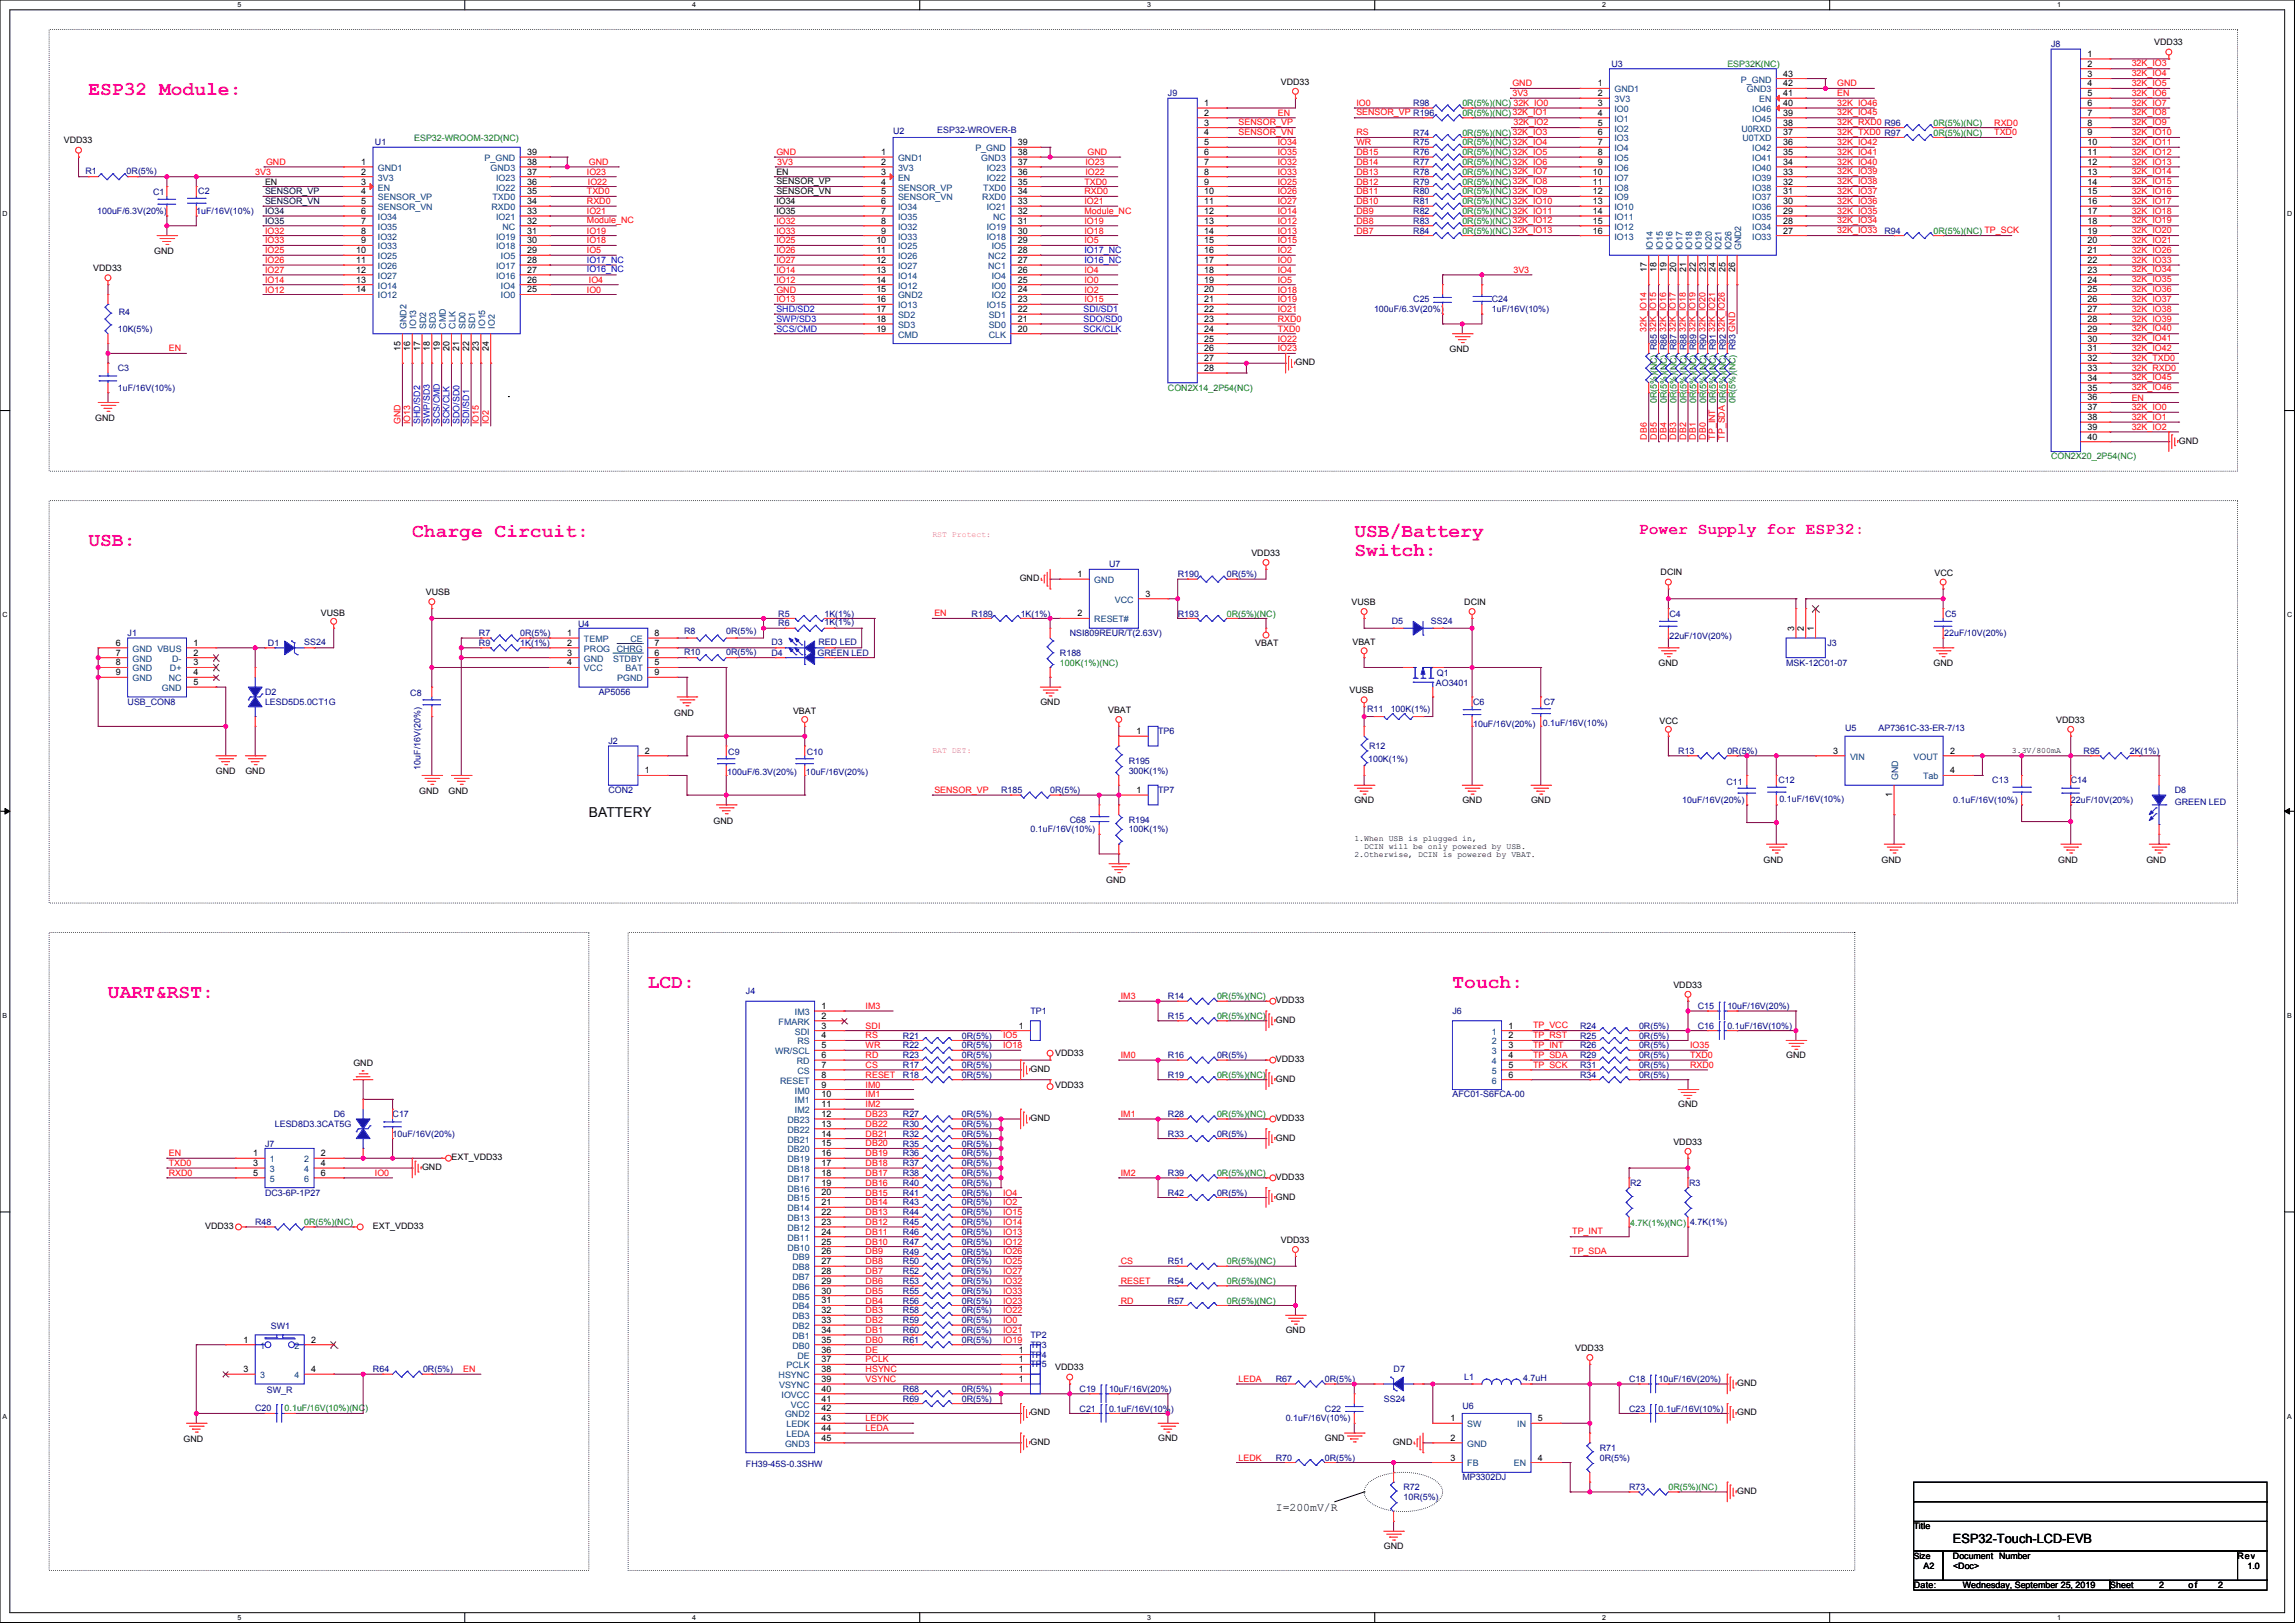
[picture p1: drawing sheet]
<svg xmlns="http://www.w3.org/2000/svg" width="594mm" height="420mm" viewBox="0 0 594 420" stroke-linecap="round" stroke-linejoin="round" font-family="sans-serif">
<defs><g id="words">
<g font-size="5.1" fill="#f0f">
<text x="22.9" y="24.6">ESP32 Module:</text>
<text x="22.9" y="141.4">USB:</text>
<text x="106.7" y="138.9">Charge Circuit:</text>
<text x="350.5" y="138.9">USB/Battery</text>
<text x="350.5" y="143.9">Switch:</text>
<text x="167.7" y="255.7">LCD:</text>
<text x="375.9" y="255.7">Touch:</text>
<text x="28" y="258.2">UART&amp;RST:</text>
</g>
<text font-size="4.2" fill="#f0f" x="424.2" y="138.2">Power Supply for ESP32:</text>
<text font-size="3.6" x="152.4" y="211.5">BATTERY</text>
<text font-size="3.3" x="505.5" y="399.2">ESP32-Touch-LCD-EVB</text>
<text font-size="3" x="330.2" y="391.1">I=200mV/R</text>
<g font-size="2.3">
<text x="557.6" y="11.7">VDD33</text>
<text x="540.3" y="14.7">1</text>
<text x="540.3" y="17.3">2</text>
<text x="331.5" y="21.9">VDD33</text>
<text x="413.5" y="22.4">1</text>
<text x="461.6" y="22.4">42</text>
<text x="461.6" y="19.8">43</text>
<text x="540.3" y="19.8">3</text>
<text x="540.3" y="22.4">4</text>
<text x="311.7" y="27.4">1</text>
<text x="311.7" y="30">2</text>
<text x="413.5" y="24.9">2</text>
<text x="413.5" y="27.4">3</text>
<text x="413.5" y="30">4</text>
<text x="461.6" y="30">39</text>
<text x="461.6" y="27.4">40</text>
<text x="461.6" y="24.9">41</text>
<text x="540.3" y="24.9">5</text>
<text x="540.3" y="27.4">6</text>
<text x="540.3" y="30">7</text>
<text x="311.7" y="32.5">3</text>
<text x="311.7" y="35.1">4</text>
<text x="413.5" y="32.5">5</text>
<text x="413.5" y="35.1">6</text>
<text x="461.6" y="35.1">37</text>
<text x="461.6" y="32.5">38</text>
<text x="540.3" y="32.5">8</text>
<text x="540.3" y="35.1">9</text>
<text x="16.5" y="37.1">VDD33</text>
<text x="136.4" y="40.1">39</text>
<text x="228.1" y="40.1">1</text>
<text x="263.4" y="40.1">38</text>
<text x="263.4" y="37.6">39</text>
<text x="311.7" y="37.6">5</text>
<text x="311.7" y="40.1">6</text>
<text x="413.5" y="37.6">7</text>
<text x="413.5" y="40.1">8</text>
<text x="461.6" y="40.1">35</text>
<text x="461.6" y="37.6">36</text>
<text x="540.3" y="37.6">10</text>
<text x="540.3" y="40.1">11</text>
<text x="68.6" y="47.8">EN</text>
<text x="93.5" y="42.7">1</text>
<text x="93.5" y="45.2">2</text>
<text x="93.5" y="47.8">3</text>
<text x="136.4" y="42.7">38</text>
<text x="136.4" y="45.2">37</text>
<text x="136.4" y="47.8">36</text>
<text x="200.9" y="45.2">EN</text>
<text x="200.9" y="47.7">SENSOR_VP</text>
<text x="228.1" y="42.7">2</text>
<text x="228.1" y="45.2">3</text>
<text x="228.1" y="47.8">4</text>
<text x="263.4" y="47.8">35</text>
<text x="263.4" y="45.2">36</text>
<text x="263.4" y="42.7">37</text>
<text x="311.7" y="42.7">7</text>
<text x="311.7" y="45.2">8</text>
<text x="311.7" y="47.8">9</text>
<text x="412.3" y="45.2">10</text>
<text x="412.3" y="47.8">11</text>
<text x="413.5" y="42.7">9</text>
<text x="461.6" y="47.8">32</text>
<text x="461.6" y="45.2">33</text>
<text x="461.6" y="42.7">34</text>
<text x="540.3" y="42.7">12</text>
<text x="540.3" y="45.2">13</text>
<text x="540.3" y="47.8">14</text>
<text x="93.5" y="50.3">4</text>
<text x="93.5" y="52.8">5</text>
<text x="136.4" y="50.3">35</text>
<text x="136.4" y="52.8">34</text>
<text x="200.9" y="50.2">SENSOR_VN</text>
<text x="200.9" y="52.8">IO34</text>
<text x="228.1" y="50.3">5</text>
<text x="228.1" y="52.8">6</text>
<text x="263.4" y="52.8">33</text>
<text x="263.4" y="50.3">34</text>
<text x="311.7" y="50.3">10</text>
<text x="311.7" y="52.8">11</text>
<text x="412.3" y="50.3">12</text>
<text x="412.3" y="52.8">13</text>
<text x="461.6" y="52.8">30</text>
<text x="461.6" y="50.3">31</text>
<text x="540.3" y="50.3">15</text>
<text x="540.3" y="52.8">16</text>
<text x="93.5" y="55.4">6</text>
<text x="93.5" y="57.9">7</text>
<text x="136.4" y="55.4">33</text>
<text x="136.4" y="57.9">32</text>
<text x="200.9" y="55.4">IO35</text>
<text x="228.1" y="55.4">7</text>
<text x="228.1" y="57.9">8</text>
<text x="263.4" y="57.9">31</text>
<text x="263.4" y="55.4">32</text>
<text x="311.7" y="55.4">12</text>
<text x="311.7" y="57.9">13</text>
<text x="412.3" y="55.4">14</text>
<text x="412.3" y="57.9">15</text>
<text x="461.6" y="57.9">28</text>
<text x="461.6" y="55.4">29</text>
<text x="540.3" y="55.4">17</text>
<text x="540.3" y="57.9">18</text>
<text x="39.9" y="65.8">GND</text>
<text x="92.2" y="65.5">10</text>
<text x="93.5" y="60.5">8</text>
<text x="93.5" y="63">9</text>
<text x="136.4" y="60.5">31</text>
<text x="136.4" y="63">30</text>
<text x="136.4" y="65.5">29</text>
<text x="226.8" y="63">10</text>
<text x="226.8" y="65.5">11</text>
<text x="228.1" y="60.5">9</text>
<text x="263.4" y="65.5">28</text>
<text x="263.4" y="63">29</text>
<text x="263.4" y="60.5">30</text>
<text x="311.7" y="60.5">14</text>
<text x="311.7" y="63">15</text>
<text x="311.7" y="65.5">16</text>
<text x="412.3" y="60.5">16</text>
<text x="461.6" y="60.5">27</text>
<text x="540.3" y="60.5">19</text>
<text x="540.3" y="63">20</text>
<text x="540.3" y="65.5">21</text>
<text x="24.1" y="70.1">VDD33</text>
<text x="92.2" y="68.1">11</text>
<text x="92.2" y="70.6">12</text>
<text x="136.4" y="68.1">28</text>
<text x="136.4" y="70.6">27</text>
<text x="226.8" y="68.1">12</text>
<text x="226.8" y="70.6">13</text>
<text x="263.4" y="70.6">26</text>
<text x="263.4" y="68.1">27</text>
<text x="311.7" y="68.1">17</text>
<text x="311.7" y="70.6">18</text>
<text x="426.2" y="70.4" transform="rotate(-90 426.2 70.4)">17</text>
<text x="428.8" y="70.4" transform="rotate(-90 428.8 70.4)">18</text>
<text x="431.3" y="70.4" transform="rotate(-90 431.3 70.4)">19</text>
<text x="433.9" y="70.4" transform="rotate(-90 433.9 70.4)">20</text>
<text x="436.4" y="70.4" transform="rotate(-90 436.4 70.4)">21</text>
<text x="438.9" y="70.4" transform="rotate(-90 438.9 70.4)">22</text>
<text x="441.5" y="70.4" transform="rotate(-90 441.5 70.4)">23</text>
<text x="444" y="70.4" transform="rotate(-90 444 70.4)">24</text>
<text x="446.6" y="70.4" transform="rotate(-90 446.6 70.4)">25</text>
<text x="449.1" y="70.4" transform="rotate(-90 449.1 70.4)">26</text>
<text x="540.3" y="68.1">22</text>
<text x="540.3" y="70.6">23</text>
<text x="92.2" y="73.2">13</text>
<text x="92.2" y="75.7">14</text>
<text x="136.4" y="73.2">26</text>
<text x="136.4" y="75.7">25</text>
<text x="226.8" y="73.2">14</text>
<text x="226.8" y="75.7">15</text>
<text x="263.4" y="75.7">24</text>
<text x="263.4" y="73.2">25</text>
<text x="311.7" y="73.2">19</text>
<text x="311.7" y="75.7">20</text>
<text x="540.3" y="73.2">24</text>
<text x="540.3" y="75.7">25</text>
<text x="226.8" y="78.2">16</text>
<text x="226.8" y="80.8">17</text>
<text x="226.8" y="83.3">18</text>
<text x="263.4" y="83.3">21</text>
<text x="263.4" y="80.8">22</text>
<text x="263.4" y="78.2">23</text>
<text x="311.7" y="78.2">21</text>
<text x="311.7" y="80.8">22</text>
<text x="311.7" y="83.3">23</text>
<text x="540.3" y="78.2">26</text>
<text x="540.3" y="80.8">27</text>
<text x="540.3" y="83.3">28</text>
<text x="226.8" y="85.9">19</text>
<text x="263.4" y="85.9">20</text>
<text x="311.7" y="85.9">24</text>
<text x="311.7" y="88.4">25</text>
<text x="540.3" y="85.9">29</text>
<text x="540.3" y="88.4">30</text>
<text x="103.6" y="90.7" transform="rotate(-90 103.6 90.7)">15</text>
<text x="106.2" y="90.7" transform="rotate(-90 106.2 90.7)">16</text>
<text x="108.7" y="90.7" transform="rotate(-90 108.7 90.7)">17</text>
<text x="111.3" y="90.7" transform="rotate(-90 111.3 90.7)">18</text>
<text x="113.8" y="90.7" transform="rotate(-90 113.8 90.7)">19</text>
<text x="116.3" y="90.7" transform="rotate(-90 116.3 90.7)">20</text>
<text x="118.9" y="90.7" transform="rotate(-90 118.9 90.7)">21</text>
<text x="121.4" y="90.7" transform="rotate(-90 121.4 90.7)">22</text>
<text x="124" y="90.7" transform="rotate(-90 124 90.7)">23</text>
<text x="126.5" y="90.7" transform="rotate(-90 126.5 90.7)">24</text>
<text x="311.7" y="90.9">26</text>
<text x="311.7" y="93.5">27</text>
<text x="335.3" y="94.5">GND</text>
<text x="375.2" y="91.2">GND</text>
<text x="540.3" y="90.9">31</text>
<text x="540.3" y="93.5">32</text>
<text x="311.7" y="96">28</text>
<text x="540.3" y="96">33</text>
<text x="540.3" y="98.6">34</text>
<text x="540.3" y="101.1">35</text>
<text x="540.3" y="103.6">36</text>
<text x="540.3" y="106.2">37</text>
<text x="24.7" y="109">GND</text>
<text x="540.3" y="108.7">38</text>
<text x="540.3" y="111.3">39</text>
<text x="540.3" y="113.8">40</text>
<text x="563.9" y="114.8">GND</text>
<text x="323.9" y="143.8">VDD33</text>
<text x="278.9" y="149.4">1</text>
<text x="429.8" y="148.9">DCIN</text>
<text x="500.7" y="149.1">VCC</text>
<text x="110.3" y="154">VUSB</text>
<text x="263.9" y="150.4">GND</text>
<text x="296.4" y="154.4">3</text>
<text x="83.1" y="159.3">VUSB</text>
<text x="278.9" y="159.5">2</text>
<text x="349.8" y="156.5">VUSB</text>
<text x="379" y="156.5">DCIN</text>
<text x="30" y="167.1">6</text>
<text x="50.1" y="167.1">1</text>
<text x="146.8" y="164.6">1</text>
<text x="146.8" y="167.1">2</text>
<text x="169.4" y="167.1">7</text>
<text x="169.4" y="164.6">8</text>
<text x="324.9" y="167.2">VBAT</text>
<text x="350" y="166.9">VBAT</text>
<text x="464.3" y="163.3" transform="rotate(-90 464.3 163.3)">3</text>
<text x="466.9" y="163.3" transform="rotate(-90 466.9 163.3)">2</text>
<text x="469.4" y="163.3" transform="rotate(-90 469.4 163.3)">1</text>
<text x="30" y="169.7">7</text>
<text x="30" y="172.2">8</text>
<text x="50.1" y="169.7">2</text>
<text x="50.1" y="172.2">3</text>
<text x="146.8" y="169.7">3</text>
<text x="146.8" y="172.2">4</text>
<text x="169.4" y="172.2">5</text>
<text x="169.4" y="169.7">6</text>
<text x="429.3" y="172.2">GND</text>
<text x="500.4" y="172.2">GND</text>
<text x="30" y="174.8">9</text>
<text x="50.1" y="177.3">5</text>
<text x="50.1" y="174.8">4</text>
<text x="169.4" y="174.8">9</text>
<text x="349.3" y="179.4">VUSB</text>
<text x="174.5" y="185.2">GND</text>
<text x="205.3" y="184.7">VBAT</text>
<text x="269.3" y="182.4">GND</text>
<text x="286.8" y="184.4">VBAT</text>
<text x="294.1" y="190">1</text>
<text x="429.6" y="187.2">VCC</text>
<text x="532.2" y="187">VDD33</text>
<text x="166.9" y="195.1">2</text>
<text x="474.5" y="195.1">3</text>
<text x="504.7" y="195.1">2</text>
<text x="55.9" y="200.2">GND</text>
<text x="63.5" y="200.2">GND</text>
<text x="166.9" y="200.2">1</text>
<text x="504.7" y="200.2">4</text>
<text x="108.5" y="205.5">GND</text>
<text x="116.1" y="205.5">GND</text>
<text x="294.1" y="205.2">1</text>
<text x="350.6" y="207.8">GND</text>
<text x="378.5" y="207.8">GND</text>
<text x="396.3" y="207.8">GND</text>
<text x="489.7" y="206.3" transform="rotate(-90 489.7 206.3)">1</text>
<text x="184.7" y="213.1">GND</text>
<text x="456.5" y="223.3">GND</text>
<text x="487" y="223.3">GND</text>
<text x="532.7" y="223.3">GND</text>
<text x="555.5" y="223.3">GND</text>
<text x="286.3" y="228.4">GND</text>
<text x="433.1" y="255.6">VDD33</text>
<text x="212.6" y="261.1">1</text>
<text x="212.6" y="263.7">2</text>
<text x="330.2" y="259.6">VDD33</text>
<text x="212.6" y="266.2">3</text>
<text x="212.6" y="268.7">4</text>
<text x="263.7" y="266.2">1</text>
<text x="330.2" y="264.7">GND</text>
<text x="390.4" y="268.7">2</text>
<text x="390.4" y="266.2">1</text>
<text x="91.5" y="275.9">GND</text>
<text x="212.6" y="271.3">5</text>
<text x="212.6" y="273.8">6</text>
<text x="273.1" y="273.3">VDD33</text>
<text x="330.2" y="274.9">VDD33</text>
<text x="390.4" y="273.8">4</text>
<text x="390.4" y="271.3">3</text>
<text x="462.3" y="273.8">GND</text>
<text x="212.6" y="276.4">7</text>
<text x="212.6" y="278.9">8</text>
<text x="212.6" y="281.4">9</text>
<text x="266.7" y="277.4">GND</text>
<text x="273.1" y="281.5">VDD33</text>
<text x="330.2" y="279.9">GND</text>
<text x="390.4" y="278.9">6</text>
<text x="390.4" y="276.4">5</text>
<text x="212.6" y="284">10</text>
<text x="212.6" y="286.5">11</text>
<text x="434.4" y="286.5">GND</text>
<text x="212.6" y="289.1">12</text>
<text x="212.6" y="291.6">13</text>
<text x="266.7" y="290.1">GND</text>
<text x="330.2" y="290.1">VDD33</text>
<text x="65.5" y="299.2">1</text>
<text x="83.1" y="299.2">2</text>
<text x="212.6" y="294.1">14</text>
<text x="212.6" y="296.7">15</text>
<text x="212.6" y="299.2">16</text>
<text x="330.2" y="295.2">GND</text>
<text x="433.1" y="296.2">VDD33</text>
<text x="65.5" y="301.8">3</text>
<text x="65.5" y="304.3">5</text>
<text x="83.1" y="304.3">6</text>
<text x="83.1" y="301.8">4</text>
<text x="109.2" y="302.8">GND</text>
<text x="116.9" y="300.3">EXT_VDD33</text>
<text x="212.6" y="301.8">17</text>
<text x="212.6" y="304.3">18</text>
<text x="330.2" y="305.3">VDD33</text>
<text x="212.6" y="306.8">19</text>
<text x="212.6" y="309.4">20</text>
<text x="212.6" y="311.9">21</text>
<text x="330.2" y="310.4">GND</text>
<text x="212.6" y="314.5">22</text>
<text x="212.6" y="317">23</text>
<text x="53.1" y="318">VDD33</text>
<text x="96.5" y="318">EXT_VDD33</text>
<text x="212.6" y="319.5">24</text>
<text x="212.6" y="322.1">25</text>
<text x="331.5" y="321.6">VDD33</text>
<text x="212.6" y="324.6">26</text>
<text x="212.6" y="327.2">27</text>
<text x="212.6" y="329.7">28</text>
<text x="212.6" y="332.2">29</text>
<text x="212.6" y="334.8">30</text>
<text x="212.6" y="337.3">31</text>
<text x="212.6" y="339.9">32</text>
<text x="63" y="347.5">1</text>
<text x="80.5" y="347.5">2</text>
<text x="212.6" y="342.4">33</text>
<text x="212.6" y="344.9">34</text>
<text x="212.6" y="347.5">35</text>
<text x="332.8" y="345">GND</text>
<text x="212.6" y="350">36</text>
<text x="212.6" y="352.6">37</text>
<text x="263.7" y="350">1</text>
<text x="263.7" y="352.6">1</text>
<text x="407.7" y="349.5">VDD33</text>
<text x="63" y="355.1">3</text>
<text x="80.5" y="355.1">4</text>
<text x="212.6" y="355.1">38</text>
<text x="212.6" y="357.6">39</text>
<text x="263.7" y="357.6">1</text>
<text x="263.7" y="355.1">1</text>
<text x="273.1" y="354.6">VDD33</text>
<text x="449.6" y="358.7">GND</text>
<text x="212.6" y="360.2">40</text>
<text x="212.6" y="362.7">41</text>
<text x="212.6" y="365.3">42</text>
<text x="212.6" y="367.8">43</text>
<text x="212.6" y="370.3">44</text>
<text x="266.7" y="366.3">GND</text>
<text x="375.4" y="367.8">1</text>
<text x="398.1" y="367.8">5</text>
<text x="449.6" y="366.3">GND</text>
<text x="47.5" y="373.2">GND</text>
<text x="212.6" y="372.9">45</text>
<text x="266.7" y="373.9">GND</text>
<text x="299.7" y="372.9">GND</text>
<text x="342.9" y="372.9">GND</text>
<text x="360.5" y="373.9">GND</text>
<text x="375.4" y="378">3</text>
<text x="375.4" y="372.9">2</text>
<text x="398.1" y="378">4</text>
<text x="449.6" y="386.6">GND</text>
<text x="495.3" y="395.8">Title</text>
<text x="358.2" y="400.8">GND</text>
<text x="497.9" y="405.9">A2</text>
<text x="505.5" y="403.4">Document Number</text>
<text x="505.5" y="405.9">&lt;Doc&gt;</text>
<text x="579.1" y="403.4">Rev</text>
<text x="581.7" y="405.9">1.0</text>
<text x="495.3" y="411">Date:</text>
<text x="508" y="411">Wednesday, September 25, 2019</text>
<text x="546.1" y="411">Sheet</text>
<text x="558.8" y="411">2</text>
<text x="566.4" y="411">of</text>
<text x="574.1" y="411">2</text>
</g>
<g font-size="2.3" fill="#000080">
<text x="417.1" y="17.3">U3</text>
<text x="530.9" y="12.2">J8</text>
<text x="302.3" y="24.9">J9</text>
<text x="365.8" y="27.5">R98</text>
<text x="231.2" y="34.6">U2</text>
<text x="242.6" y="34.3">ESP32-WROVER-B</text>
<text x="365.8" y="35.1">R74</text>
<text x="97" y="37.6">U1</text>
<text x="365.8" y="40.2">R76</text>
<text x="365.8" y="37.6">R75</text>
<text x="22.1" y="45">R1</text>
<text x="32.8" y="45">0R(5%)</text>
<text x="365.8" y="45.2">R78</text>
<text x="365.8" y="42.7">R77</text>
<text x="365.8" y="47.8">R79</text>
<text x="39.6" y="50.6">C1</text>
<text x="51.3" y="50.3">C2</text>
<text x="365.8" y="50.3">R80</text>
<text x="365.8" y="52.9">R81</text>
<text x="25.2" y="55.4">100uF/6.3V(20%)</text>
<text x="50.8" y="55.4">1uF/16V(10%)</text>
<text x="365.8" y="55.4">R82</text>
<text x="365.8" y="57.9">R83</text>
<text x="365.8" y="60.5">R84</text>
<text x="487.7" y="60.5">R94</text>
<text x="30.7" y="81.6">R4</text>
<text x="355.6" y="80.8">100uF/6.3V(20%)</text>
<text x="365.8" y="78.3">C25</text>
<text x="386.1" y="78.3">C24</text>
<text x="386.1" y="80.8">1uF/16V(10%)</text>
<text x="30.5" y="85.9">10K(5%)</text>
<text x="30.5" y="96">C3</text>
<text x="30.5" y="101.1">1uF/16V(10%)</text>
<text x="287" y="146.8">U7</text>
<text x="304.8" y="149.4">R190</text>
<text x="317.5" y="149.4">0R(5%)</text>
<text x="201.4" y="159.5">R5</text>
<text x="213.4" y="161.8">1K(1%)</text>
<text x="213.4" y="159.5">1K(1%)</text>
<text x="251.5" y="159.5">R189</text>
<text x="264.2" y="159.5">1K(1%)</text>
<text x="304.8" y="159.5">R193</text>
<text x="360.2" y="161.6">D5</text>
<text x="370.4" y="161.6">SS24</text>
<text x="432.1" y="159.5">C4</text>
<text x="503.5" y="159.5">C5</text>
<text x="33" y="164.6">J1</text>
<text x="69.4" y="167.2">D1</text>
<text x="78.8" y="166.9">SS24</text>
<text x="124" y="164.6">R7</text>
<text x="124" y="167.2">R9</text>
<text x="134.6" y="164.6">0R(5%)</text>
<text x="134.6" y="167.2">1K(1%)</text>
<text x="149.6" y="162.3">U4</text>
<text x="177.1" y="164.1">R8</text>
<text x="188" y="164.1">0R(5%)</text>
<text x="199.7" y="166.9">D3</text>
<text x="201.4" y="162.1">R6</text>
<text x="211.9" y="166.9">RED LED</text>
<text x="276.9" y="164.6">NSI809REUR/T(2.63V)</text>
<text x="432.1" y="165.4">22uF/10V(20%)</text>
<text x="473" y="167.2">J3</text>
<text x="503.2" y="164.6">22uF/10V(20%)</text>
<text x="177.1" y="169.4">R10</text>
<text x="188" y="169.4">0R(5%)</text>
<text x="199.7" y="169.7">D4</text>
<text x="211.6" y="169.7">GREEN LED</text>
<text x="274.3" y="169.7">R188</text>
<text x="462.3" y="172.2">MSK-12C01-07</text>
<text x="68.6" y="179.9">D2</text>
<text x="155" y="179.9">AP5056</text>
<text x="371.6" y="177.6">AO3401</text>
<text x="371.9" y="175">Q1</text>
<text x="33" y="182.4">USB_CON8</text>
<text x="68.6" y="182.4">LESD5D5.0CT1G</text>
<text x="106.2" y="180.1">C8</text>
<text x="353.9" y="184.2">R11</text>
<text x="360" y="184.2">100K(1%)</text>
<text x="381.3" y="182.4">C6</text>
<text x="399.6" y="182.4">C7</text>
<text x="299.7" y="190">TP6</text>
<text x="381.3" y="188.2">10uF/16V(20%)</text>
<text x="399.3" y="188">0.1uF/16V(10%)</text>
<text x="477.6" y="189.3">U5</text>
<text x="486.2" y="189.3">AP7361C-33-ER-7/13</text>
<text x="157.5" y="192.6">J2</text>
<text x="188.5" y="195.4">C9</text>
<text x="208.8" y="195.4">C10</text>
<text x="292.1" y="197.6">R195</text>
<text x="354.1" y="197.1">100K(1%)</text>
<text x="354.4" y="193.8">R12</text>
<text x="434.4" y="195.1">R13</text>
<text x="447.1" y="195.1">0R(5%)</text>
<text x="539.3" y="195.1">R95</text>
<text x="551.2" y="195.1">2K(1%)</text>
<text x="108.8" y="199.1" transform="rotate(-90 108.8 199.1)">10uF/16V(20%)</text>
<text x="188.2" y="200.4">100uF/6.3V(20%)</text>
<text x="208.6" y="200.4">10uF/16V(20%)</text>
<text x="292.1" y="200.2">300K(1%)</text>
<text x="446.8" y="203.2">C11</text>
<text x="460.3" y="202.7">C12</text>
<text x="515.7" y="202.7">C13</text>
<text x="536" y="202.7">C14</text>
<text x="157.5" y="205.3">CON2</text>
<text x="259.1" y="205.3">R185</text>
<text x="271.8" y="205.3">0R(5%)</text>
<text x="299.7" y="205.3">TP7</text>
<text x="435.4" y="207.8">10uF/16V(20%)</text>
<text x="460.5" y="207.6">0.1uF/16V(10%)</text>
<text x="505.5" y="207.8">0.1uF/16V(10%)</text>
<text x="536" y="207.8">22uF/10V(20%)</text>
<text x="562.9" y="205.3">D8</text>
<text x="562.9" y="208.3">GREEN LED</text>
<text x="266.7" y="215.4">0.1uF/16V(10%)</text>
<text x="276.9" y="212.9">C68</text>
<text x="292.1" y="212.9">R194</text>
<text x="292.1" y="215.4">100K(1%)</text>
<text x="193.1" y="257.3">J4</text>
<text x="266.7" y="262.4">TP1</text>
<text x="302.3" y="258.6">R14</text>
<text x="302.3" y="263.7">R15</text>
<text x="376" y="262.4">J6</text>
<text x="439.5" y="261.1">C15</text>
<text x="447.1" y="261.1">10uF/16V(20%)</text>
<text x="233.7" y="268.8">R21</text>
<text x="248.9" y="268.8">0R(5%)</text>
<text x="409" y="266.2">R24</text>
<text x="409" y="268.8">R25</text>
<text x="424.2" y="266.2">0R(5%)</text>
<text x="424.2" y="268.8">0R(5%)</text>
<text x="439.5" y="266.2">C16</text>
<text x="447.1" y="266.2">0.1uF/16V(10%)</text>
<text x="233.7" y="271.3">R22</text>
<text x="233.7" y="273.8">R23</text>
<text x="248.9" y="271.3">0R(5%)</text>
<text x="248.9" y="273.8">0R(5%)</text>
<text x="302.3" y="273.8">R16</text>
<text x="315" y="273.8">0R(5%)</text>
<text x="409" y="271.3">R26</text>
<text x="409" y="273.8">R29</text>
<text x="424.2" y="271.3">0R(5%)</text>
<text x="424.2" y="273.8">0R(5%)</text>
<text x="233.7" y="278.9">R18</text>
<text x="233.7" y="276.4">R17</text>
<text x="248.9" y="278.9">0R(5%)</text>
<text x="248.9" y="276.4">0R(5%)</text>
<text x="302.3" y="278.9">R19</text>
<text x="409" y="276.4">R31</text>
<text x="409" y="278.9">R34</text>
<text x="424.2" y="276.4">0R(5%)</text>
<text x="424.2" y="278.9">0R(5%)</text>
<text x="376" y="284">AFC01-S6FCA-00</text>
<text x="71.1" y="291.6">LESD8D3.3CAT5G</text>
<text x="86.4" y="289.1">D6</text>
<text x="101.6" y="289.1">C17</text>
<text x="233.7" y="289.1">R27</text>
<text x="233.7" y="291.6">R30</text>
<text x="248.9" y="289.1">0R(5%)</text>
<text x="248.9" y="291.6">0R(5%)</text>
<text x="302.3" y="289.1">R28</text>
<text x="68.6" y="296.7">J7</text>
<text x="101.6" y="294.2">10uF/16V(20%)</text>
<text x="233.7" y="296.7">R35</text>
<text x="233.7" y="299.2">R36</text>
<text x="233.7" y="294.2">R32</text>
<text x="248.9" y="296.7">0R(5%)</text>
<text x="248.9" y="299.2">0R(5%)</text>
<text x="248.9" y="294.2">0R(5%)</text>
<text x="302.3" y="294.2">R33</text>
<text x="315" y="294.2">0R(5%)</text>
<text x="233.7" y="301.8">R37</text>
<text x="233.7" y="304.3">R38</text>
<text x="248.9" y="301.8">0R(5%)</text>
<text x="248.9" y="304.3">0R(5%)</text>
<text x="302.3" y="304.3">R39</text>
<text x="68.6" y="309.4">DC3-6P-1P27</text>
<text x="233.7" y="311.9">R43</text>
<text x="233.7" y="306.9">R40</text>
<text x="233.7" y="309.4">R41</text>
<text x="248.9" y="311.9">0R(5%)</text>
<text x="248.9" y="306.9">0R(5%)</text>
<text x="248.9" y="309.4">0R(5%)</text>
<text x="302.3" y="309.4">R42</text>
<text x="315" y="309.4">0R(5%)</text>
<text x="421.9" y="306.9">R2</text>
<text x="437.2" y="306.9">R3</text>
<text x="66.1" y="317">R48</text>
<text x="233.7" y="317">R45</text>
<text x="233.7" y="314.5">R44</text>
<text x="248.9" y="317">0R(5%)</text>
<text x="248.9" y="314.5">0R(5%)</text>
<text x="437.4" y="317">4.7K(1%)</text>
<text x="233.7" y="319.6">R46</text>
<text x="233.7" y="322.1">R47</text>
<text x="248.9" y="319.6">0R(5%)</text>
<text x="248.9" y="322.1">0R(5%)</text>
<text x="233.7" y="324.6">R49</text>
<text x="233.7" y="329.7">R52</text>
<text x="233.7" y="327.2">R50</text>
<text x="248.9" y="324.6">0R(5%)</text>
<text x="248.9" y="329.7">0R(5%)</text>
<text x="248.9" y="327.2">0R(5%)</text>
<text x="302.3" y="327.2">R51</text>
<text x="233.7" y="332.3">R53</text>
<text x="233.7" y="334.8">R55</text>
<text x="248.9" y="332.3">0R(5%)</text>
<text x="248.9" y="334.8">0R(5%)</text>
<text x="302.3" y="332.3">R54</text>
<text x="233.7" y="339.9">R58</text>
<text x="233.7" y="337.3">R56</text>
<text x="248.9" y="339.9">0R(5%)</text>
<text x="248.9" y="337.3">0R(5%)</text>
<text x="302.3" y="337.3">R57</text>
<text x="70.1" y="343.9">SW1</text>
<text x="233.7" y="345">R60</text>
<text x="233.7" y="342.4">R59</text>
<text x="233.7" y="347.5">R61</text>
<text x="248.9" y="345">0R(5%)</text>
<text x="248.9" y="342.4">0R(5%)</text>
<text x="248.9" y="347.5">0R(5%)</text>
<text x="266.7" y="346.2">TP2</text>
<text x="266.7" y="353.9">TP5</text>
<text x="266.7" y="351.3">TP4</text>
<text x="266.7" y="348.8">TP3</text>
<text x="96.5" y="355.1">R64</text>
<text x="109.5" y="355.1">0R(5%)</text>
<text x="330.2" y="357.7">R67</text>
<text x="342.9" y="357.7">0R(5%)</text>
<text x="360.7" y="355.1">D7</text>
<text x="379" y="357.2">L1</text>
<text x="394.2" y="357.4">4.7uH</text>
<text x="421.7" y="357.7">C18</text>
<text x="429.3" y="357.7">10uF/16V(20%)</text>
<text x="66.1" y="365">C20</text>
<text x="69.1" y="360.5">SW_R</text>
<text x="233.7" y="362.7">R69</text>
<text x="233.7" y="360.2">R68</text>
<text x="248.9" y="362.7">0R(5%)</text>
<text x="248.9" y="360.2">0R(5%)</text>
<text x="279.4" y="365.3">C21</text>
<text x="279.4" y="360.2">C19</text>
<text x="287" y="365.3">0.1uF/16V(10%)</text>
<text x="287" y="360.2">10uF/16V(20%)</text>
<text x="342.9" y="365.3">C22</text>
<text x="358.2" y="362.7">SS24</text>
<text x="378.5" y="364.5">U6</text>
<text x="421.7" y="365.3">C23</text>
<text x="429.3" y="365.3">0.1uF/16V(10%)</text>
<text x="332.8" y="367.8">0.1uF/16V(10%)</text>
<text x="330.2" y="378">R70</text>
<text x="342.9" y="378">0R(5%)</text>
<text x="414.1" y="375.4">R71</text>
<text x="414.1" y="378">0R(5%)</text>
<text x="193.1" y="379.5">FH39-45S-0.3SHW</text>
<text x="378.5" y="383.1">MP3302DJ</text>
<text x="363.3" y="385.6">R72</text>
<text x="363.3" y="388.1">10R(5%)</text>
<text x="421.7" y="385.6">R73</text>
</g>
<g font-size="2.3" fill="#008000">
<text x="447.1" y="17.3">ESP32K(NC)</text>
<text x="378.5" y="27.5">0R(5%)(NC) 32K_IO0</text>
<text x="378.5" y="35.1">0R(5%)(NC)32K_IO3</text>
<text x="378.5" y="30">0R(5%)(NC)32K_IO1</text>
<text x="500.4" y="32.5">0R(5%)(NC)</text>
<text x="500.4" y="35.1">0R(5%)(NC)</text>
<text x="107.2" y="36.6">ESP32-WROOM-32D(NC)</text>
<text x="378.5" y="40.2">0R(5%)(NC)32K_IO5</text>
<text x="378.5" y="37.6">0R(5%)(NC)32K_IO4</text>
<text x="378.5" y="45.2">0R(5%)(NC)32K_IO7</text>
<text x="378.5" y="42.7">0R(5%)(NC)32K_IO6</text>
<text x="378.5" y="47.8">0R(5%)(NC)32K_IO8</text>
<text x="378.5" y="50.3">0R(5%)(NC)32K_IO9</text>
<text x="378.5" y="52.9">0R(5%)(NC)32K_IO10</text>
<text x="378.5" y="55.4">0R(5%)(NC)32K_IO11</text>
<text x="378.5" y="57.9">0R(5%)(NC)32K_IO12</text>
<text x="378.5" y="60.5">0R(5%)(NC)32K_IO13</text>
<text x="500.4" y="60.5">0R(5%)(NC) TP_SCK</text>
<text x="302.3" y="101.1">CON2X14_2P54(NC)</text>
<text x="428.9" y="104.4" transform="rotate(-90 428.9 104.4)">0R(5%)(NC) R85</text>
<text x="431.4" y="104.4" transform="rotate(-90 431.4 104.4)">0R(5%)(NC) R86</text>
<text x="433.9" y="104.4" transform="rotate(-90 433.9 104.4)">0R(5%)(NC) R87</text>
<text x="436.5" y="104.4" transform="rotate(-90 436.5 104.4)">0R(5%)(NC) R88</text>
<text x="439" y="104.4" transform="rotate(-90 439 104.4)">0R(5%)(NC) R89</text>
<text x="441.6" y="104.4" transform="rotate(-90 441.6 104.4)">0R(5%)(NC) R90</text>
<text x="449.2" y="104.4" transform="rotate(-90 449.2 104.4)">0R(5%)(NC) R93 GND</text>
<text x="530.9" y="118.9">CON2X20_2P54(NC)</text>
<text x="317.5" y="159.5">0R(5%)(NC)</text>
<text x="274.3" y="172.2">100K(1%)(NC)</text>
<text x="315" y="258.6">0R(5%)(NC)</text>
<text x="315" y="263.7">0R(5%)(NC)</text>
<text x="315" y="278.9">0R(5%)(NC)</text>
<text x="315" y="289.1">0R(5%)(NC)</text>
<text x="315" y="304.3">0R(5%)(NC)</text>
<text x="78.8" y="317">0R(5%)(NC)</text>
<text x="421.9" y="317.3">4.7K(1%)(NC)</text>
<text x="317.5" y="327.2">0R(5%)(NC)</text>
<text x="317.5" y="332.3">0R(5%)(NC)</text>
<text x="317.5" y="337.3">0R(5%)(NC)</text>
<text x="73.7" y="365">0.1uF/16V(10%)(NC)</text>
<text x="431.8" y="385.6">0R(5%)(NC)</text>
</g>
<g font-size="2.3" fill="#f00">
<text x="551.7" y="17.2">32K_IO3</text>
<text x="391.4" y="22.4">GND</text>
<text x="475.5" y="22.4">GND</text>
<text x="551.7" y="19.7">32K_IO4</text>
<text x="551.7" y="22.3">32K_IO5</text>
<text x="330.7" y="30">EN</text>
<text x="351.1" y="27.4">IO0</text>
<text x="351.1" y="29.9">SENSOR_VP R196</text>
<text x="391.4" y="24.9">3V3</text>
<text x="475.5" y="24.9">EN</text>
<text x="475.5" y="29.9">32K_IO45</text>
<text x="475.5" y="27.3">32K_IO46</text>
<text x="551.7" y="24.8">32K_IO6</text>
<text x="551.7" y="27.3">32K_IO7</text>
<text x="551.7" y="29.9">32K_IO8</text>
<text x="320.6" y="32.4">SENSOR_VP</text>
<text x="320.6" y="35">SENSOR_VN</text>
<text x="351.1" y="35.1">RS</text>
<text x="391.7" y="32.4">32K_IO2</text>
<text x="475.5" y="35">32K_TXD0 R97</text>
<text x="475.5" y="32.4">32K_RXD0 R96</text>
<text x="516.2" y="35.1">TXD0</text>
<text x="516.2" y="32.5">RXD0</text>
<text x="551.7" y="32.4">32K_IO9</text>
<text x="551.7" y="35">32K_IO10</text>
<text x="200.9" y="40.1">GND</text>
<text x="281.5" y="40.1">GND</text>
<text x="330.7" y="37.6">IO34</text>
<text x="330.7" y="40.1">IO35</text>
<text x="351.1" y="37.6">WR</text>
<text x="351.1" y="40.1">DB15</text>
<text x="475.5" y="40">32K_IO41</text>
<text x="475.5" y="37.5">32K_IO42</text>
<text x="551.7" y="37.5">32K_IO11</text>
<text x="551.7" y="40">32K_IO12</text>
<text x="66.1" y="45.2">3V3</text>
<text x="68.8" y="42.7">GND</text>
<text x="151.9" y="45.2">IO23</text>
<text x="152.2" y="47.8">IO22</text>
<text x="152.4" y="42.7">GND</text>
<text x="201.2" y="42.7">3V3</text>
<text x="280.7" y="47.8">TXD0</text>
<text x="281" y="45.2">IO22</text>
<text x="281" y="42.7">IO23</text>
<text x="330.7" y="42.7">IO32</text>
<text x="330.7" y="45.2">IO33</text>
<text x="330.7" y="47.8">IO25</text>
<text x="351.1" y="42.7">DB14</text>
<text x="351.1" y="45.2">DB13</text>
<text x="351.1" y="47.8">DB12</text>
<text x="475.5" y="47.7">32K_IO38</text>
<text x="475.5" y="45.1">32K_IO39</text>
<text x="475.5" y="42.6">32K_IO40</text>
<text x="551.7" y="42.6">32K_IO13</text>
<text x="551.7" y="47.7">32K_IO15</text>
<text x="551.7" y="45.1">32K_IO14</text>
<text x="151.9" y="50.3">TXD0</text>
<text x="151.9" y="52.8">RXD0</text>
<text x="280.7" y="50.3">RXD0</text>
<text x="280.7" y="52.8">IO21</text>
<text x="330.7" y="50.3">IO26</text>
<text x="330.7" y="52.8">IO27</text>
<text x="351.1" y="50.3">DB11</text>
<text x="351.1" y="52.8">DB10</text>
<text x="475.5" y="52.7">32K_IO36</text>
<text x="475.5" y="50.2">32K_IO37</text>
<text x="551.7" y="50.2">32K_IO16</text>
<text x="551.7" y="52.7">32K_IO17</text>
<text x="151.9" y="57.8">Module_NC</text>
<text x="151.9" y="55.4">IO21</text>
<text x="200.9" y="57.9">IO32</text>
<text x="280.7" y="57.9">IO19</text>
<text x="280.7" y="55.3">Module_NC</text>
<text x="330.7" y="55.4">IO14</text>
<text x="330.7" y="57.9">IO12</text>
<text x="351.1" y="55.4">DB9</text>
<text x="351.1" y="57.9">DB8</text>
<text x="475.5" y="57.8">32K_IO34</text>
<text x="475.5" y="55.3">32K_IO35</text>
<text x="551.7" y="55.3">32K_IO18</text>
<text x="551.7" y="57.8">32K_IO19</text>
<text x="68.6" y="65.5">IO25</text>
<text x="68.6" y="60.5">IO32</text>
<text x="68.6" y="63">IO33</text>
<text x="151.9" y="60.5">IO19</text>
<text x="151.9" y="63">IO18</text>
<text x="151.9" y="65.5">IO5</text>
<text x="200.9" y="60.5">IO33</text>
<text x="200.9" y="63">IO25</text>
<text x="200.9" y="65.5">IO26</text>
<text x="280.7" y="60.5">IO18</text>
<text x="280.7" y="63">IO5</text>
<text x="330.7" y="60.5">IO13</text>
<text x="330.7" y="63">IO15</text>
<text x="330.7" y="65.5">IO2</text>
<text x="351.1" y="60.5">DB7</text>
<text x="475.5" y="60.4">32K_IO33</text>
<text x="551.7" y="60.4">32K_IO20</text>
<text x="551.7" y="62.9">32K_IO21</text>
<text x="551.7" y="65.4">32K_IO26</text>
<text x="68.6" y="68.1">IO26</text>
<text x="68.6" y="70.6">IO27</text>
<text x="200.9" y="68.1">IO27</text>
<text x="200.9" y="70.6">IO14</text>
<text x="280.7" y="70.6">IO4</text>
<text x="330.7" y="68.1">IO0</text>
<text x="330.7" y="70.6">IO4</text>
<text x="391.7" y="70.6">3V3</text>
<text x="551.7" y="68">32K_IO33</text>
<text x="551.7" y="70.5">32K_IO34</text>
<text x="68.6" y="75.7">IO12</text>
<text x="68.6" y="73.2">IO14</text>
<text x="151.9" y="75.7">IO0</text>
<text x="152.4" y="73.2">IO4</text>
<text x="200.9" y="75.7">GND</text>
<text x="200.9" y="73.2">IO12</text>
<text x="280.7" y="73.2">IO0</text>
<text x="280.7" y="75.7">IO2</text>
<text x="330.7" y="73.2">IO5</text>
<text x="330.7" y="75.7">IO18</text>
<text x="551.7" y="73.1">32K_IO35</text>
<text x="551.7" y="75.6">32K_IO36</text>
<text x="200.9" y="78.2">IO13</text>
<text x="280.7" y="78.2">IO15</text>
<text x="330.7" y="78.2">IO19</text>
<text x="330.7" y="80.8">IO21</text>
<text x="330.7" y="83.3">RXD0</text>
<text x="551.7" y="78.1">32K_IO37</text>
<text x="551.7" y="80.7">32K_IO38</text>
<text x="551.7" y="83.2">32K_IO39</text>
<text x="330.7" y="85.9">TXD0</text>
<text x="330.7" y="88.4">IO22</text>
<text x="426.1" y="85.9" transform="rotate(-90 426.1 85.9)">32K_IO14</text>
<text x="428.7" y="85.9" transform="rotate(-90 428.7 85.9)">32K_IO15</text>
<text x="431.2" y="85.9" transform="rotate(-90 431.2 85.9)">32K_IO16</text>
<text x="433.8" y="85.9" transform="rotate(-90 433.8 85.9)">32K_IO17</text>
<text x="436.3" y="85.9" transform="rotate(-90 436.3 85.9)">32K_IO18</text>
<text x="438.8" y="85.9" transform="rotate(-90 438.8 85.9)">32K_IO19</text>
<text x="441.4" y="85.9" transform="rotate(-90 441.4 85.9)">32K_IO20</text>
<text x="443.9" y="85.9" transform="rotate(-90 443.9 85.9)">32K_IO21</text>
<text x="446.5" y="85.9" transform="rotate(-90 446.5 85.9)">32K_IO26</text>
<text x="551.7" y="85.8">32K_IO40</text>
<text x="551.7" y="88.3">32K_IO41</text>
<text x="43.7" y="90.9">EN</text>
<text x="330.7" y="90.9">IO23</text>
<text x="551.7" y="90.8">32K_IO42</text>
<text x="551.7" y="93.4">32K_TXD0</text>
<text x="551.7" y="95.9">32K_RXD0</text>
<text x="551.7" y="98.5">32K_IO45</text>
<text x="551.7" y="101">32K_IO46</text>
<text x="551.7" y="103.6">EN</text>
<text x="551.7" y="106.1">32K_IO0</text>
<text x="103.6" y="109.7" transform="rotate(-90 103.6 109.7)">GND</text>
<text x="106.2" y="109.7" transform="rotate(-90 106.2 109.7)">IO13</text>
<text x="124" y="109.7" transform="rotate(-90 124 109.7)">IO15</text>
<text x="126.5" y="109.7" transform="rotate(-90 126.5 109.7)">IO2</text>
<text x="426.2" y="113.8" transform="rotate(-90 426.2 113.8)">DB6</text>
<text x="428.8" y="113.8" transform="rotate(-90 428.8 113.8)">DB5</text>
<text x="431.3" y="113.8" transform="rotate(-90 431.3 113.8)">DB4</text>
<text x="433.9" y="113.8" transform="rotate(-90 433.9 113.8)">DB3</text>
<text x="436.4" y="113.8" transform="rotate(-90 436.4 113.8)">DB2</text>
<text x="438.9" y="113.8" transform="rotate(-90 438.9 113.8)">DB1</text>
<text x="441.5" y="113.8" transform="rotate(-90 441.5 113.8)">DB0</text>
<text x="443.9" y="113.8" transform="rotate(-90 443.9 113.8)">TP_INT 0R(5%)(NC) R91</text>
<text x="446.5" y="113.8" transform="rotate(-90 446.5 113.8)">TP_SDA 0R(5%)(NC) R92</text>
<text x="551.7" y="108.6">32K_IO1</text>
<text x="551.7" y="111.2">32K_IO2</text>
<text x="241.8" y="159.5">EN</text>
<text x="241.8" y="205.1">SENSOR_VP</text>
<text x="224.1" y="261.1">IM3</text>
<text x="290.1" y="258.6">IM3</text>
<text x="224.1" y="266.2">SDI</text>
<text x="224.1" y="268.7">RS</text>
<text x="259.6" y="268.7">IO5</text>
<text x="396.8" y="266.1">TP_VCC</text>
<text x="396.8" y="268.6">TP_RST</text>
<text x="224.1" y="271.3">WR</text>
<text x="224.1" y="273.8">RD</text>
<text x="259.6" y="271.3">IO18</text>
<text x="290.1" y="273.8">IM0</text>
<text x="396.8" y="271.2">TP_INT</text>
<text x="396.8" y="273.7">TP_SDA</text>
<text x="437.4" y="271.3">IO35</text>
<text x="437.4" y="273.8">TXD0</text>
<text x="224.1" y="276.4">CS</text>
<text x="224.1" y="278.9">RESET</text>
<text x="224.1" y="281.4">IM0</text>
<text x="396.8" y="276.3">TP_SCK</text>
<text x="437.4" y="276.4">RXD0</text>
<text x="224.1" y="284">IM1</text>
<text x="224.1" y="286.5">IM2</text>
<text x="224.1" y="289.1">DB23</text>
<text x="224.1" y="291.6">DB22</text>
<text x="290.1" y="289.1">IM1</text>
<text x="43.7" y="299.2">EN</text>
<text x="224.1" y="294.1">DB21</text>
<text x="224.1" y="296.7">DB20</text>
<text x="224.1" y="299.2">DB19</text>
<text x="43.7" y="301.8">TXD0</text>
<text x="43.7" y="304.3">RXD0</text>
<text x="97" y="304.3">IO0</text>
<text x="224.1" y="301.8">DB18</text>
<text x="224.1" y="304.3">DB17</text>
<text x="290.1" y="304.3">IM2</text>
<text x="224.1" y="306.8">DB16</text>
<text x="224.1" y="309.4">DB15</text>
<text x="224.1" y="311.9">DB14</text>
<text x="259.6" y="309.4">IO4</text>
<text x="259.6" y="311.9">IO2</text>
<text x="224.1" y="314.5">DB13</text>
<text x="224.1" y="317">DB12</text>
<text x="259.6" y="314.5">IO15</text>
<text x="259.6" y="317">IO14</text>
<text x="224.1" y="319.5">DB11</text>
<text x="224.1" y="322.1">DB10</text>
<text x="259.6" y="319.5">IO13</text>
<text x="259.6" y="322.1">IO12</text>
<text x="406.9" y="319.4">TP_INT</text>
<text x="224.1" y="324.6">DB9</text>
<text x="224.1" y="327.2">DB8</text>
<text x="224.1" y="329.7">DB7</text>
<text x="259.6" y="324.6">IO26</text>
<text x="259.6" y="327.2">IO25</text>
<text x="259.6" y="329.7">IO27</text>
<text x="290.1" y="327.2">CS</text>
<text x="406.9" y="324.5">TP_SDA</text>
<text x="224.1" y="332.2">DB6</text>
<text x="224.1" y="334.8">DB5</text>
<text x="259.6" y="332.2">IO32</text>
<text x="259.6" y="334.8">IO33</text>
<text x="290.1" y="332.2">RESET</text>
<text x="224.1" y="337.3">DB4</text>
<text x="224.1" y="339.9">DB3</text>
<text x="259.6" y="337.3">IO23</text>
<text x="259.6" y="339.9">IO22</text>
<text x="290.1" y="337.3">RD</text>
<text x="224.1" y="347.5">DB0</text>
<text x="224.1" y="342.4">DB2</text>
<text x="224.1" y="344.9">DB1</text>
<text x="259.6" y="342.4">IO0</text>
<text x="259.6" y="344.9">IO21</text>
<text x="259.6" y="347.5">IO19</text>
<text x="224.1" y="350">DE</text>
<text x="224.1" y="352.6">PCLK</text>
<text x="119.9" y="355.1">EN</text>
<text x="224.1" y="355.1">HSYNC</text>
<text x="224.1" y="357.6">VSYNC</text>
<text x="320.6" y="357.6">LEDA</text>
<text x="224.1" y="367.8">LEDK</text>
<text x="224.1" y="370.3">LEDA</text>
<text x="320.6" y="378">LEDK</text>
</g>
<g font-size="2.3" fill="#004080">
<text x="417.9" y="23.9">GND1</text>
<text x="450.6" y="21.4">P_GND</text>
<text x="452.1" y="23.9">GND3</text>
<text x="417.9" y="26.4">3V3</text>
<text x="417.9" y="29">IO0</text>
<text x="453.5" y="29">IO46</text>
<text x="455.3" y="26.4">EN</text>
<text x="417.9" y="31.5">IO1</text>
<text x="417.9" y="34.1">IO2</text>
<text x="450.7" y="34.1">U0RXD</text>
<text x="453.5" y="31.5">IO45</text>
<text x="125.4" y="41.7">P_GND</text>
<text x="232.4" y="41.7">GND1</text>
<text x="252.4" y="39.1">P_GND</text>
<text x="254" y="41.7">GND3</text>
<text x="417.9" y="36.6">IO3</text>
<text x="417.9" y="39.1">IO4</text>
<text x="417.9" y="41.7">IO5</text>
<text x="451" y="36.6">U0TXD</text>
<text x="453.5" y="41.7">IO41</text>
<text x="453.5" y="39.1">IO42</text>
<text x="97.8" y="44.2">GND1</text>
<text x="97.8" y="46.8">3V3</text>
<text x="127" y="44.2">GND3</text>
<text x="128.4" y="46.8">IO23</text>
<text x="232.4" y="44.2">3V3</text>
<text x="232.4" y="46.8">EN</text>
<text x="255.4" y="46.8">IO22</text>
<text x="255.4" y="44.2">IO23</text>
<text x="417.9" y="44.2">IO6</text>
<text x="417.9" y="46.8">IO7</text>
<text x="453.5" y="46.8">IO39</text>
<text x="453.5" y="44.2">IO40</text>
<text x="97.8" y="49.3">EN</text>
<text x="97.8" y="51.8">SENSOR_VP</text>
<text x="127.5" y="51.8">TXD0</text>
<text x="128.4" y="49.3">IO22</text>
<text x="232.4" y="49.3">SENSOR_VP</text>
<text x="232.4" y="51.8">SENSOR_VN</text>
<text x="254.2" y="51.8">RXD0</text>
<text x="254.5" y="49.3">TXD0</text>
<text x="417.9" y="49.3">IO8</text>
<text x="417.9" y="51.8">IO9</text>
<text x="453.5" y="51.8">IO37</text>
<text x="453.5" y="49.3">IO38</text>
<text x="97.8" y="54.4">SENSOR_VN</text>
<text x="97.8" y="56.9">IO34</text>
<text x="97.8" y="59.5">IO35</text>
<text x="127.2" y="54.4">RXD0</text>
<text x="128.4" y="56.9">IO21</text>
<text x="130" y="59.5">NC</text>
<text x="232.4" y="54.4">IO34</text>
<text x="232.4" y="56.9">IO35</text>
<text x="232.4" y="59.5">IO32</text>
<text x="255.4" y="59.5">IO19</text>
<text x="255.4" y="54.4">IO21</text>
<text x="257.1" y="56.9">NC</text>
<text x="417.9" y="54.4">IO10</text>
<text x="417.9" y="56.9">IO11</text>
<text x="417.9" y="59.5">IO12</text>
<text x="453.5" y="59.5">IO34</text>
<text x="453.5" y="56.9">IO35</text>
<text x="453.5" y="54.4">IO36</text>
<text x="97.8" y="62">IO32</text>
<text x="97.8" y="64.5">IO33</text>
<text x="128.4" y="62">IO19</text>
<text x="128.4" y="64.5">IO18</text>
<text x="232.4" y="62">IO33</text>
<text x="232.4" y="64.5">IO25</text>
<text x="255.4" y="62">IO18</text>
<text x="256.7" y="64.5">IO5</text>
<text x="417.9" y="62">IO13</text>
<text x="427.8" y="64.8" transform="rotate(-90 427.8 64.8)">IO14</text>
<text x="430.4" y="64.8" transform="rotate(-90 430.4 64.8)">IO15</text>
<text x="432.9" y="64.8" transform="rotate(-90 432.9 64.8)">IO16</text>
<text x="435.4" y="64.8" transform="rotate(-90 435.4 64.8)">IO17</text>
<text x="438" y="64.8" transform="rotate(-90 438 64.8)">IO18</text>
<text x="440.5" y="64.8" transform="rotate(-90 440.5 64.8)">IO19</text>
<text x="443.1" y="64.8" transform="rotate(-90 443.1 64.8)">IO20</text>
<text x="445.6" y="64.8" transform="rotate(-90 445.6 64.8)">IO21</text>
<text x="448.1" y="64.8" transform="rotate(-90 448.1 64.8)">IO26</text>
<text x="450.7" y="64.8" transform="rotate(-90 450.7 64.8)">GND2</text>
<text x="453.5" y="62">IO33</text>
<text x="97.8" y="67.1">IO25</text>
<text x="97.8" y="69.6">IO26</text>
<text x="128.4" y="69.6">IO17</text>
<text x="129.7" y="67.1">IO5</text>
<text x="232.4" y="67.1">IO26</text>
<text x="232.4" y="69.6">IO27</text>
<text x="255.8" y="69.6">NC1</text>
<text x="255.8" y="67.1">NC2</text>
<text x="97.8" y="72.2">IO27</text>
<text x="97.8" y="74.7">IO14</text>
<text x="97.8" y="77.2">IO12</text>
<text x="128.4" y="72.2">IO16</text>
<text x="129.7" y="74.7">IO4</text>
<text x="129.7" y="77.2">IO0</text>
<text x="232.4" y="72.2">IO14</text>
<text x="232.4" y="74.7">IO12</text>
<text x="232.4" y="77.2">GND2</text>
<text x="256.7" y="77.2">IO2</text>
<text x="256.7" y="74.7">IO0</text>
<text x="256.7" y="72.2">IO4</text>
<text x="232.4" y="79.8">IO13</text>
<text x="232.4" y="82.3">SD2</text>
<text x="255.4" y="79.8">IO15</text>
<text x="255.9" y="82.3">SD1</text>
<text x="105.2" y="85.1" transform="rotate(-90 105.2 85.1)">GND2</text>
<text x="107.8" y="85.1" transform="rotate(-90 107.8 85.1)">IO13</text>
<text x="110.3" y="85.1" transform="rotate(-90 110.3 85.1)">SD2</text>
<text x="112.8" y="85.1" transform="rotate(-90 112.8 85.1)">SD3</text>
<text x="115.4" y="85.1" transform="rotate(-90 115.4 85.1)">CMD</text>
<text x="117.9" y="85.1" transform="rotate(-90 117.9 85.1)">CLK</text>
<text x="120.5" y="85.1" transform="rotate(-90 120.5 85.1)">SD0</text>
<text x="123" y="85.1" transform="rotate(-90 123 85.1)">SD1</text>
<text x="125.5" y="85.1" transform="rotate(-90 125.5 85.1)">IO15</text>
<text x="128.1" y="85.1" transform="rotate(-90 128.1 85.1)">IO2</text>
<text x="232.4" y="84.9">SD3</text>
<text x="232.4" y="87.4">CMD</text>
<text x="255.9" y="87.4">CLK</text>
<text x="255.9" y="84.9">SD0</text>
<text x="283.2" y="150.9">GND</text>
<text x="288.5" y="156">VCC</text>
<text x="283.2" y="161.1">RESET#</text>
<text x="151.2" y="166.1">TEMP</text>
<text x="163.2" y="166.1">CE</text>
<text x="34.3" y="168.7">GND VBUS</text>
<text x="34.3" y="171.2">GND</text>
<text x="34.3" y="173.8">GND</text>
<text x="44" y="173.8">D+</text>
<text x="44.6" y="171.2">D-</text>
<text x="151.2" y="168.7">PROG</text>
<text x="151.2" y="171.2">GND</text>
<text x="151.2" y="173.8">VCC</text>
<text x="158.7" y="171.2">STDBY</text>
<text x="159.6" y="168.7">CHRG</text>
<text x="161.9" y="173.8">BAT</text>
<text x="34.3" y="176.3">GND</text>
<text x="41.9" y="178.8">GND</text>
<text x="43.7" y="176.3">NC</text>
<text x="159.7" y="176.3">PGND</text>
<text x="478.8" y="196.6">VIN</text>
<text x="495.3" y="196.6">VOUT</text>
<text x="491.3" y="201.9" transform="rotate(-90 491.3 201.9)">GND</text>
<text x="497.7" y="201.7">Tab</text>
<text x="205.7" y="262.7">IM3</text>
<text x="201.5" y="265.2">FMARK</text>
<text x="205.7" y="267.7">SDI</text>
<text x="386.1" y="267.7">1</text>
<text x="200.6" y="272.8">WR/SCL</text>
<text x="206.3" y="275.4">RD</text>
<text x="206.4" y="270.3">RS</text>
<text x="386.1" y="275.4">4</text>
<text x="386.1" y="272.8">3</text>
<text x="386.1" y="270.3">2</text>
<text x="201.9" y="280.4">RESET</text>
<text x="206.4" y="277.9">CS</text>
<text x="386.1" y="280.4">6</text>
<text x="386.1" y="277.9">5</text>
<text x="205.7" y="283">IM0</text>
<text x="205.7" y="285.5">IM1</text>
<text x="203.8" y="290.6">DB23</text>
<text x="203.8" y="293.1">DB22</text>
<text x="205.7" y="288.1">IM2</text>
<text x="203.8" y="295.7">DB21</text>
<text x="203.8" y="298.2">DB20</text>
<text x="69.9" y="300.8">1</text>
<text x="69.9" y="303.3">3</text>
<text x="69.9" y="305.8">5</text>
<text x="78.7" y="305.8">6</text>
<text x="78.7" y="303.3">4</text>
<text x="78.7" y="300.8">2</text>
<text x="203.8" y="300.8">DB19</text>
<text x="203.8" y="303.3">DB18</text>
<text x="203.8" y="305.8">DB17</text>
<text x="203.8" y="308.4">DB16</text>
<text x="203.8" y="310.9">DB15</text>
<text x="203.8" y="313.5">DB14</text>
<text x="203.8" y="316">DB13</text>
<text x="203.8" y="318.5">DB12</text>
<text x="203.8" y="321.1">DB11</text>
<text x="203.8" y="323.6">DB10</text>
<text x="205.1" y="326.2">DB9</text>
<text x="205.1" y="328.7">DB8</text>
<text x="205.1" y="331.2">DB7</text>
<text x="205.1" y="333.8">DB6</text>
<text x="205.1" y="336.3">DB5</text>
<text x="205.1" y="338.9">DB4</text>
<text x="205.1" y="341.4">DB3</text>
<text x="205.1" y="343.9">DB2</text>
<text x="205.1" y="346.5">DB1</text>
<text x="67.3" y="349">1</text>
<text x="76.2" y="349">2</text>
<text x="205.1" y="349">DB0</text>
<text x="206.4" y="351.6">DE</text>
<text x="67.3" y="356.6">3</text>
<text x="76.2" y="356.6">4</text>
<text x="201.5" y="356.6">HSYNC</text>
<text x="201.6" y="359.2">VSYNC</text>
<text x="203.6" y="354.1">PCLK</text>
<text x="202.3" y="361.7">IOVCC</text>
<text x="204.7" y="364.3">VCC</text>
<text x="203.2" y="366.8">GND2</text>
<text x="203.6" y="369.3">LEDK</text>
<text x="203.6" y="371.9">LEDA</text>
<text x="379.8" y="369.3">SW</text>
<text x="392.7" y="369.3">IN</text>
<text x="203.2" y="374.4">GND3</text>
<text x="379.8" y="374.4">GND</text>
<text x="379.8" y="379.5">FB</text>
<text x="391.8" y="379.5">EN</text>
</g>
<g font-size="2.3" fill="#000040">
<text x="68.6" y="50.2">SENSOR_VP</text>
<text x="68.6" y="52.7">SENSOR_VN</text>
<text x="68.6" y="55.4">IO34</text>
<text x="68.6" y="57.9">IO35</text>
</g>
<g font-size="2.3" fill="#00f">
<text x="280.7" y="65.4">IO17_NC</text>
<text x="151.9" y="68">IO17_NC</text>
<text x="151.9" y="70.5">IO16_NC</text>
<text x="280.7" y="68">IO16_NC</text>
<text x="200.9" y="80.8">SHD/SD2</text>
<text x="200.9" y="83.3">SWP/SD3</text>
<text x="280.4" y="83.3">SDO/SD0</text>
<text x="280.4" y="80.8">SDI/SD1</text>
<text x="200.9" y="85.9">SCS/CMD</text>
<text x="280.4" y="85.9">SCK/CLK</text>
<text x="108.7" y="109.7" transform="rotate(-90 108.7 109.7)">SHD/SD2</text>
<text x="111.3" y="109.7" transform="rotate(-90 111.3 109.7)">SWP/SD3</text>
<text x="113.8" y="109.7" transform="rotate(-90 113.8 109.7)">SCS/CMD</text>
<text x="116.4" y="109.7" transform="rotate(-90 116.4 109.7)">SCK/CLK</text>
<text x="118.9" y="109.7" transform="rotate(-90 118.9 109.7)">SDO/SD0</text>
<text x="121.4" y="109.7" transform="rotate(-90 121.4 109.7)">SDI/SD1</text>
</g>
<text font-size="2.2" x="495.3" y="403.3">Size</text>
<g font-size="2.1" fill="#f0f">
<text x="241.3" y="138.9">RST Protect:</text>
<text x="241.3" y="194.7">BAT DET:</text>
</g>
<g font-size="2.1">
<text x="520.7" y="194.7">3.3V/800mA</text>
<text x="350.5" y="217.6">1.When USB is plugged in,</text>
<text x="350.5" y="221.8">2.Otherwise, DCIN is powered by VBAT.</text>
<text x="353.1" y="219.7">DCIN will be only powered by USB.</text>
</g>
<g font-size="1.8">
<text x="61.4" y="1.9">5</text>
<text x="179.2" y="1.9">4</text>
<text x="296.9" y="1.9">3</text>
<text x="414.7" y="1.9">2</text>
<text x="532.5" y="1.9">1</text>
<text x=".6" y="56">D</text>
<text x="592" y="56">D</text>
<text x=".6" y="159.7">C</text>
<text x="592" y="159.7">C</text>
<text x=".6" y="263.4">B</text>
<text x="592" y="263.4">B</text>
<text x=".6" y="367.1">A</text>
<text x="592" y="367.1">A</text>
<text x="61.4" y="419.2">5</text>
<text x="179.2" y="419.2">4</text>
<text x="296.9" y="419.2">3</text>
<text x="414.7" y="419.2">2</text>
<text x="532.5" y="419.2">1</text>
</g>
</g></defs>
<path d="M0 0h593.9v419.9h-593.9zM2.6 2.6h588.7v414.7h-588.7z" fill="none" stroke="#000" stroke-width=".26"/>
<g fill="#fff">
<path d="M61.4 .3h1v2h-1z"/>
<path d="M61.4 417.6h1v2h-1z"/>
</g>
<path d="M120.3 0v2.6M120.3 417.3v2.6" fill="none" stroke="#000" stroke-width=".26"/>
<g fill="#fff">
<path d="M179.2 .3h1v2h-1z"/>
<path d="M179.2 417.6h1v2h-1z"/>
</g>
<path d="M238.1 0v2.6M238.1 417.3v2.6" fill="none" stroke="#000" stroke-width=".26"/>
<g fill="#fff">
<path d="M296.9 .3h1v2h-1z"/>
<path d="M296.9 417.6h1v2h-1z"/>
</g>
<path d="M355.8 0v2.6M355.8 417.3v2.6" fill="none" stroke="#000" stroke-width=".26"/>
<g fill="#fff">
<path d="M414.7 .3h1v2h-1z"/>
<path d="M414.7 417.6h1v2h-1z"/>
</g>
<path d="M473.6 0v2.6M473.6 417.3v2.6" fill="none" stroke="#000" stroke-width=".26"/>
<g fill="#fff">
<path d="M532.4 .3h1.1v2h-1.1z"/>
<path d="M532.4 417.6h1.1v2h-1.1z"/>
<path d="M.6 54.4h1.4v2h-1.4z"/>
<path d="M592 54.4h1.3v2h-1.3z"/>
<path d="M.6 158.1h1.4v2h-1.4z"/>
<path d="M592 158.1h1.3v2h-1.3z"/>
</g>
<path d="M0 106.2h2.6M591.3 106.2h2.6" fill="none" stroke="#000" stroke-width=".26"/>
<g fill="#fff">
<path d="M.6 261.8h1.3v2h-1.3z"/>
<path d="M592 261.8h1.2v2h-1.2z"/>
</g>
<path d="M0 209.9h2.6M591.3 209.9h2.6" fill="none" stroke="#000" stroke-width=".26"/>
<path d="M1.3 209.2l1.3 .7-1.3 .8zM591.3 209.9l1.3-.7v1.5z" fill="#000" stroke="#000" stroke-width=".26"/>
<g fill="#fff">
<path d="M.6 365.5h1.3v2h-1.3z"/>
<path d="M592 365.5h1.2v2h-1.2z"/>
</g>
<g fill="none" stroke="#000" stroke-width=".26">
<path d="M131.6 102.6h.1M0 313.6h2.6M591.3 313.6h2.6M353.1 386.1h.1M353.1 386.1l-7.6 2.5M495.3 388.6h91.5v5.1h-91.5zM495.3 393.7h91.5v7.6h-91.5zM495.3 383.6h91.5v5h-91.5zM495.3 401.3h7.6v7.7h-7.6zM495.3 409h50.8v2.5h-50.8zM502.9 401.3h76.2v7.7h-76.2zM546.1 409h40.7v2.5h-40.7z"/>
<path d="M579.1 401.3h7.7v7.7h-7.7z"/>
</g>
<path d="M12.7 7.6h566.4v114.3h-566.4zM12.7 129.6h566.4v104.1h-566.4zM12.7 241.3h139.7v165.1h-139.7zM162.6 241.3h317.5v165.1h-317.5zM353.9 384.1a13.7 13.7 0 0 1 10.7-3 11.9 11.9 0 0 1 8 3 3.2 3.2 0 0 1-1.3 5.1 17.4 17.4 0 0 1-16.1 0 3.2 3.2 0 0 1-1.3-5.1z" fill="none" stroke="#000" stroke-width=".26" stroke-dasharray="0 .5"/>
<g fill="none" stroke="#800040" stroke-width=".26">
<path d="M546.1 15.3h15.3M546.1 17.8h15.3M561.4 15.3h.1M561.4 17.8h.1M269.3 38.1h2.5M271.8 38.1h.1M271.8 38.1v2.6M317.5 28h.1M317.5 30.5h.1M317.5 33h.1M317.5 35.6h.1M317.5 38.1h.1"/>
<path d="M317.5 35.6h17.8M317.5 33h17.8M317.5 30.5h17.8M317.5 38.1h17.8M335.3 25.4h.1M335.3 25.4v2.6h-17.8M350.5 35.6h.1M350.5 38.1h.1M350.5 28h.1M350.5 30.5h.1M350.5 35.6h17.8M350.5 28h17.8"/>
<path d="M350.5 30.5h17.8M350.5 38.1h17.8M381 35.6h28M381 28h28M381 30.5h28M381 38.1h28M390.9 22.9h.1M390.9 25.4h.1M390.9 22.9h18.1M390.9 25.4h18.1M391.2 33h.1M391.2 33h17.8"/>
<path d="M409 28h.1M409 30.5h.1M409 35.6h.1M409 38.1h.1M467.4 25.4h.1M467.4 38.1h.1M467.4 30.5h.1M467.4 28h.1M467.4 35.6h22.8M467.4 33h22.8M467.4 22.9h17.8M467.4 25.4h17.8"/>
<path d="M467.4 28h17.8M467.4 30.5h17.8M467.4 38.1h17.8M467.4 20.3h5.1M472.5 22.9h.1M472.5 20.3h.1M472.5 20.3v2.6M490.2 35.6h.1M490.2 33h.1M502.9 35.6h.1M502.9 33h.1M502.9 35.6h17.8"/>
<path d="M502.9 33h17.8M546.1 35.6h17.8M546.1 33h15.3M546.1 22.9h15.3M546.1 25.4h15.3M546.1 28h15.3M546.1 30.5h15.3M546.1 38.1h17.8M546.1 20.3h15.3M561.4 20.3h.1M561.4 22.9h.1M561.4 25.4h.1"/>
<path d="M561.4 28h.1M561.4 30.5h.1M561.4 33h.1M563.9 35.6h.1M563.9 38.1h.1M20.3 40.7h.1M20.3 45.7h.1M20.3 45.7h2.6M20.3 40.7v5M35.6 45.7h53.3M43.2 58.4h.1M43.2 48.3h.1"/>
<path d="M43.2 45.7h.1M43.2 55.9h.1M43.2 45.7v2.6M43.2 55.9v5.1M50.8 45.7h.1M50.8 55.9h.1M50.8 45.7v2.6M50.8 55.9v2.5h-7.6M68.1 55.9h.1M68.1 48.3h.1M68.1 50.8h.1M68.1 53.4h.1"/>
<path d="M68.1 58.4h.1M68.1 58.4h20.8M68.1 55.9h20.8M68.1 48.3h20.8M68.1 50.8h20.8M68.1 53.4h20.8M68.3 43.2h.1M68.3 43.2h20.6M142.3 58.4h.1M142.3 48.3h.1M142.3 40.7h.1M142.3 43.2h.1"/>
<path d="M142.3 45.7h.1M142.3 50.8h.1M142.3 53.4h.1M142.3 55.9h.1M142.3 58.4h17.2M142.3 45.7h17.2M142.3 55.9h17.2M142.3 48.3h17.2M142.3 40.7h4.5M142.3 43.2h17.7M142.3 50.8h17.2M142.3 53.4h17.2"/>
<path d="M146.8 40.7h.1M146.8 40.7v2.5M160 43.2h.1M200.4 45.7h.1M200.4 48.3h.1M200.4 50.8h.1M200.4 53.4h.1M200.4 55.9h.1M200.4 58.4h.1M200.4 40.7h.1M200.4 58.4h23.1M200.4 45.7h23.1"/>
<path d="M200.4 55.9h23.1M200.4 48.3h23.1M200.4 40.7h23.1M200.4 50.8h23.1M200.4 53.4h23.1M200.7 43.2h.1M200.7 43.2h22.8M269.3 45.7h.1M269.3 48.3h.1M269.3 50.8h.1M269.3 53.4h.1M269.3 58.4h.1"/>
<path d="M269.3 43.2h.1M269.3 55.9h.1M269.3 58.4h20M269.3 45.7h20M269.3 55.9h20M269.3 48.3h20M269.3 40.7h20.5M269.3 43.2h20M269.3 50.8h20M269.3 53.4h20M271.8 40.7h.1M289.8 40.7h.1"/>
<path d="M317.5 40.7h.1M317.5 43.2h.1M317.5 45.7h.1M317.5 48.3h.1M317.5 50.8h.1M317.5 53.4h.1M317.5 55.9h.1M317.5 58.4h.1M317.5 58.4h17.8M317.5 45.7h17.8M317.5 55.9h17.8M317.5 48.3h17.8"/>
<path d="M317.5 40.7h17.8M317.5 43.2h17.8M317.5 50.8h17.8M317.5 53.4h17.8M350.5 40.7h.1M350.5 43.2h.1M350.5 45.7h.1M350.5 48.3h.1M350.5 50.8h.1M350.5 53.4h.1M350.5 55.9h.1M350.5 58.4h.1"/>
<path d="M350.5 58.4h17.8M350.5 45.7h17.8M350.5 55.9h17.8M350.5 48.3h17.8M350.5 40.7h17.8M350.5 43.2h17.8M350.5 50.8h17.8M350.5 53.4h17.8M381 58.4h28M381 45.7h28M381 55.9h28M381 48.3h28"/>
<path d="M381 40.7h28M381 43.2h28M381 50.8h28M381 53.4h28M409 40.7h.1M409 43.2h.1M409 45.7h.1M409 48.3h.1M409 50.8h.1M409 53.4h.1M409 55.9h.1M409 58.4h.1"/>
<path d="M467.4 58.4h.1M467.4 55.9h.1M467.4 53.4h.1M467.4 50.8h.1M467.4 48.3h.1M467.4 45.7h.1M467.4 43.2h.1M467.4 40.7h.1M467.4 58.4h17.8M467.4 45.7h17.8M467.4 55.9h17.8M467.4 48.3h17.8"/>
<path d="M467.4 40.7h17.8M467.4 43.2h17.8M467.4 50.8h17.8M467.4 53.4h17.8M546.1 48.3h.1M546.1 50.8h.1M546.1 53.4h.1M546.1 55.9h.1M546.1 45.7h.1M546.1 58.4h.1M546.1 58.4h17.8M546.1 45.7h17.8"/>
<path d="M546.1 55.9h17.8M546.1 48.3h17.8M546.1 40.7h17.8M546.1 43.2h17.8M546.1 50.8h17.8M546.1 53.4h17.8M563.9 40.7h.1M563.9 43.2h.1M28 73.7h.1M28 73.7v2.5M68.1 68.6h.1M68.1 71.1h.1"/>
<path d="M68.1 76.2h.1M68.1 66.1h.1M68.1 61h.1M68.1 63.5h.1M68.1 73.7h.1M68.1 68.6h20.8M68.1 71.1h20.8M68.1 76.2h20.8M68.1 61h20.8M68.1 66.1h20.8M68.1 63.5h20.8M68.1 73.7h20.8"/>
<path d="M142.3 68.6h.1M142.3 71.1h.1M142.3 61h.1M142.3 63.5h.1M142.3 73.7h.1M142.3 76.2h.1M142.3 66.1h.1M142.3 68.6h17.2M142.3 71.1h17.2M142.3 76.2h17.2M142.3 61h17.2M142.3 66.1h17.2"/>
<path d="M142.3 63.5h17.2M142.3 73.7h17.7M200.4 61h.1M200.4 63.5h.1M200.4 66.1h.1M200.4 68.6h.1M200.4 71.1h.1M200.4 78.8h.1M200.4 76.2h.1M200.4 73.7h.1M200.4 68.6h23.1M200.4 71.1h23.1"/>
<path d="M200.4 76.2h23.1M200.4 61h23.1M200.4 66.1h23.1M200.4 63.5h23.1M200.4 73.7h23.1M200.4 78.8h23.1M269.3 66.1h.1M269.3 68.6h.1M269.3 61h.1M269.3 71.1h.1M269.3 73.7h.1M269.3 63.5h.1"/>
<path d="M269.3 78.8h.1M269.3 76.2h.1M269.3 68.6h20M269.3 71.1h20M269.3 76.2h20M269.3 61h20M269.3 66.1h20M269.3 63.5h20M269.3 73.7h20M269.3 78.8h20M317.5 61h.1M317.5 63.5h.1"/>
<path d="M317.5 66.1h.1M317.5 68.6h.1M317.5 71.1h.1M317.5 73.7h.1M317.5 76.2h.1M317.5 78.8h.1M317.5 68.6h17.8M317.5 71.1h17.8M317.5 76.2h17.8M317.5 61h17.8M317.5 66.1h17.8M317.5 63.5h17.8"/>
<path d="M317.5 73.7h17.8M317.5 78.8h17.8M350.5 61h.1M350.5 61h17.8M373.4 71.1h.1M373.4 71.1h22.9M373.4 71.1v2.6M381 61h28M383.6 73.7h.1M383.6 71.1h.1M383.6 71.1v2.6M396.3 71.1h.1"/>
<path d="M409 61h.1M426.7 73.7v15.2M429.3 73.7v15.2M431.8 73.7v15.2M434.4 73.7v15.2M436.9 73.7v15.2M439.4 73.7v15.2M442 73.7v15.2M444.5 73.7v15.2M447.1 73.7v15.2M449.6 73.7h.1M449.6 73.7v12.7"/>
<path d="M467.4 61h22.8M490.2 61h.1M502.9 61h.1M502.9 61h17.8M546.1 61h.1M546.1 63.5h.1M546.1 66.1h.1M546.1 71.1h.1M546.1 73.7h.1M546.1 76.2h.1M546.1 78.8h.1M546.1 68.6h17.8"/>
<path d="M546.1 71.1h17.8M546.1 76.2h17.8M546.1 61h17.8M546.1 66.1h17.8M546.1 63.5h17.8M546.1 73.7h17.8M546.1 78.8h17.8M563.9 68.6h.1M28 91.5h.1M28 94h.1M28 88.9v5.1M28 91.5h20.3"/>
<path d="M104.2 94h.1M104.2 94v16.2M106.7 94h.1M106.7 94v16.2M109.2 94h.1M109.2 94v16.2M111.8 94h.1M111.8 94v16.2M114.3 94h.1M114.3 94v16.2M116.9 94h.1M116.9 94v16.2"/>
<path d="M119.4 94h.1M119.4 94v16.2M121.9 94h.1M121.9 94v16.2M124.5 94h.1M124.5 94v16.2M127 94h.1M127 94v16.2M200.4 81.3h.1M200.4 83.8h.1M200.4 86.4h.1M200.4 81.3h23.1"/>
<path d="M200.4 83.8h23.1M200.4 86.4h23.1M269.3 86.4h.1M269.3 83.8h.1M269.3 81.3h.1M269.3 81.3h20M269.3 83.8h20M269.3 86.4h20M317.5 81.3h.1M317.5 83.8h.1M317.5 86.4h.1M317.5 88.9h.1"/>
<path d="M317.5 91.5h.1M317.5 91.5h17.8M317.5 81.3h17.8M317.5 83.8h17.8M317.5 86.4h17.8M317.5 88.9h17.8M317.5 94h15.3M317.5 96.5h5.1M322.6 94h.1M322.6 96.5h.1M322.6 94v2.5M332.8 94h.1"/>
<path d="M373.4 81.3h.1M373.4 83.8h.1M373.4 81.3v2.5M378.5 83.8h.1M378.5 83.8v2.6M383.6 81.3h.1M383.6 81.3v2.5h-10.2M426.7 88.9h.1M429.3 88.9h.1M431.8 88.9h.1M434.4 88.9h.1M436.9 88.9h.1"/>
<path d="M439.4 88.9h.1M442 88.9h.1M444.5 88.9h.1M447.1 88.9h.1M546.1 81.3h.1M546.1 83.8h.1M546.1 86.4h.1M546.1 88.9h.1M546.1 91.5h.1M546.1 94h.1M546.1 96.5h.1M546.1 99.1h.1"/>
<path d="M546.1 91.5h17.8M546.1 81.3h17.8M546.1 83.8h17.8M546.1 86.4h17.8M546.1 88.9h17.8M546.1 94h17.8M546.1 96.5h17.8M546.1 99.1h17.8M28 101.6h.1M28 101.6v2.6M426.7 101.6h.1M426.7 101.6v12.7"/>
<path d="M429.3 114.3h.1M429.3 101.6v12.7M431.8 101.6h.1M431.8 101.6v12.7M434.4 101.6h.1M434.4 101.6v12.7M436.9 101.6h.1M436.9 101.6v12.7M439.4 101.6h.1M439.4 101.6v12.7M442 101.6h.1M442 101.6v12.7"/>
<path d="M444.5 101.6h.1M444.5 101.6v12.7M447.1 101.6h.1M447.1 101.6v12.7M546.1 101.6h.1M546.1 104.2h.1M546.1 106.7h.1M546.1 111.8h.1M546.1 101.6h17.8M546.1 104.2h17.8M546.1 106.7h17.8M546.1 109.2h17.8"/>
<path d="M546.1 111.8h17.8M546.1 114.3h15.3M561.4 114.3h.1M563.9 109.2h.1M111.8 157.5h.1M111.8 157.5v20.3M271.8 149.9h.1M271.8 149.9h2.5M302.3 155h2.5M304.8 155h.1M307.4 149.9h.1M307.4 149.9h-2.6v10.1"/>
<path d="M320.1 149.9h.1M327.7 147.3h.1M327.7 147.3v2.6h-7.6M431.8 155h.1M431.8 157.5h.1M431.8 152.4v5.1M431.8 155h33M464.8 155h.1M464.8 155v2.5M467.4 155h.1M467.4 155v2.5M467.4 155h35.5"/>
<path d="M502.9 155h.1M502.9 152.4h.1M502.9 152.4v5.1M25.4 172.7h.1M25.4 170.2h.1M25.4 167.7h.1M25.4 167.7v20.3M55.9 177.8h.1M55.9 177.8h2.5v17.8M55.9 167.7h12.7M66.1 167.7h.1M66.1 167.7v5"/>
<path d="M68.6 167.7h.1M81.3 167.7h.1M86.4 162.6h.1M86.4 162.6v5.1h-5.1M111.8 160h.1M111.8 172.7h.1M111.8 172.7h30.5M111.8 160h91.4M119.4 165.1h.1M119.4 167.7h.1M119.4 170.2h.1M119.4 165.1v35.6"/>
<path d="M119.4 167.7h5.1M119.4 165.1h5.1M119.4 170.2h22.9M137.2 165.1h.1M137.2 167.7h.1M137.2 167.7h5.1M137.2 165.1h5.1M175.3 165.1h.1M175.3 167.7h.1M175.3 170.2h.1M175.3 167.7h25.4M175.3 172.7h12.7"/>
<path d="M175.3 165.1h2.5M175.3 170.2h2.5M175.3 175.3h2.5M177.8 175.3h.1M177.8 175.3v5.1M188 172.7h.1M188 172.7v20.4M190.5 165.1h.1M190.5 170.2h.1M190.5 170.2h10.2M197.6 160h.1M197.6 162.6h.1"/>
<path d="M197.6 162.6h5.6M197.6 160v5.1h-7.1M215.9 170.2h.1M215.9 167.7h.1M215.9 160h.1M215.9 162.6h.1M215.9 162.6h7.1M215.9 160h10.4M223 162.6h.1M223 162.6v5.1h-7.1M226.3 160h.1M226.3 160v10.2h-10.4"/>
<path d="M241.3 160h.1M241.3 160h12.7M266.7 160h.1M266.7 160h7.6M271.8 175.3h.1M271.8 160h.1M271.8 160v2.6M271.8 175.3v2.5M274.3 160h.1M304.8 160h.1M304.8 160h2.6M307.4 160h.1"/>
<path d="M320.1 160h.1M320.1 160h7.6M327.7 160h.1M327.7 160v2.6M353.1 160h.1M353.1 162.6h.1M353.1 170.2h.1M353.1 172.7h.1M353.1 160v2.6M353.1 170.2v2.5M353.1 162.6h7.6M353.1 172.7h10.1"/>
<path d="M373.4 162.6h.1M373.4 162.6h7.6M373.4 172.7h25.4M381 160h.1M381 172.7h.1M381 160v20.4M398.8 172.7h.1M398.8 172.7v7.7M431.8 167.7h.1M431.8 165.1v2.6M502.9 167.7h.1M502.9 165.1v2.6"/>
<path d="M25.4 188h.1M25.4 188h33M58.4 188h.1M66.1 195.6h.1M66.1 188v7.6M111.8 185.4h.1M111.8 185.4v15.3M172.7 195.6h5.1M177.8 180.4h.1M177.8 195.6h.1M177.8 190.5h.1M177.8 190.5v5.1"/>
<path d="M177.8 190.5h30.5M188 190.5h.1M208.3 190.5h.1M208.3 188h.1M208.3 188v5.1M289.6 188h.1M289.6 188v2.5M353.1 182.9h.1M353.1 185.4h.1M353.1 182.9v5.1M353.1 185.4h2.5M368.3 185.4h.1"/>
<path d="M370.9 180.4h.1M370.9 180.4v5h-2.6M381 188h.1M381 188v15.2M398.8 188h.1M398.8 188v15.2M431.8 195.6h.1M431.8 190.5h.1M431.8 190.5v5.1M431.8 195.6h5.1M449.6 195.6h.1M449.6 195.6h20.3"/>
<path d="M452.1 195.6v5.1M459.8 195.6h.1M459.8 195.6v5.1M469.9 195.6h.1M510.6 195.6h30.4M513.1 195.6h.1M513.1 195.6v5.1M523.3 195.6h.1M523.3 195.6v5.1M536 195.6h.1M536 190.5h.1M536 190.5v10.2"/>
<path d="M553.7 195.6h.1M553.7 195.6h5.1M558.8 195.6h.1M558.8 195.6v5.1M119.4 200.7h.1M172.7 200.7h.1M172.7 200.7h5.1v5.1M177.8 205.8h.1M177.8 205.8h30.5M188 205.8h.1M188 208.3h.1M188 200.7v7.6"/>
<path d="M208.3 200.7h.1M208.3 205.8h.1M208.3 200.7v5.1M241.3 205.8h.1M241.3 205.8h20.3M274.3 205.8h.1M274.3 205.8h15.3M284.5 215.9h.1M284.5 205.8h.1M284.5 215.9v5.1h5.1M284.5 205.8v2.5M289.6 205.8h.1"/>
<path d="M289.6 208.3h.1M289.6 203.2v5.1M353.1 203.2h.1M353.1 200.7v2.5M452.1 200.7h.1M452.1 212.9h.1M452.1 208.3h.1M452.1 208.3v4.6M452.1 212.9h7.7M459.8 208.3h.1M459.8 212.9h.1M459.8 208.3v10.2"/>
<path d="M490.2 210.8h.1M490.2 210.8v7.7M510.6 200.7h2.5M513.1 200.7h.1M523.3 208.3h.1M523.3 208.3v4.3h12.7M536 212.6h.1M536 208.3h.1M536 208.3v10.2M558.8 218.5h.1M558.8 215.9v2.6M289.6 223.5h.1"/>
<path d="M289.6 221h.1M289.6 221v2.5M289.6 259.1h.1M289.6 259.1h15.2M299.7 259.1h.1M299.7 259.1v5.1M317.5 259.1h10.2M327.7 259.1h.1M436.9 259.1h.1M436.9 259.1v10.2h-12.7M94 279.4h.1M94 279.4v5.1"/>
<path d="M218.5 261.6h.1M218.5 261.6h12.7M218.5 274.3h17.7M218.5 279.4h17.7M218.5 266.7h40.6M218.5 269.3h17.7M218.5 271.8h17.7M218.5 276.9h17.7M236.2 269.3h.1M236.2 271.8h.1M236.2 274.3h.1M236.2 276.9h.1"/>
<path d="M236.2 279.4h.1M248.9 269.3h.1M248.9 271.8h.1M248.9 274.3h22.9M248.9 279.4h22.9M248.9 269.3h15.3M248.9 271.8h15.3M248.9 276.9h15.3M259.1 266.7h.1M264.2 276.9h.1M271.8 274.3h.1M271.8 279.4h.1"/>
<path d="M289.6 274.3h.1M289.6 274.3h15.2M299.7 264.2h.1M299.7 279.4h.1M299.7 274.3h.1M299.7 264.2h5.1M299.7 274.3v5.1M299.7 279.4h5.1M317.5 264.2h10.2M317.5 274.3h10.2M317.5 279.4h10.2M327.7 264.2h.1"/>
<path d="M327.7 279.4h.1M327.7 274.3h.1M396.3 274.3h15.2M396.3 279.4h15.2M396.3 266.7h15.2M396.3 269.3h15.2M396.3 271.8h15.2M396.3 276.9h15.2M411.5 266.7h.1M411.5 269.3h.1M411.5 271.8h.1M411.5 274.3h.1"/>
<path d="M411.5 279.4h.1M411.5 276.9h.1M424.2 279.4h.1M424.2 266.7h.1M424.2 269.3h.1M424.2 271.8h.1M424.2 274.3h.1M424.2 276.9h.1M424.2 274.3h17.8M424.2 279.4h12.7M424.2 266.7h17.8M424.2 271.8h17.8"/>
<path d="M424.2 276.9h17.8M436.9 279.4h.1M436.9 261.6h.1M436.9 266.7h.1M436.9 261.6h5.1M436.9 279.4v2.6M449.6 266.7h.1M449.6 261.6h.1M449.6 261.6h15.2M449.6 266.7h15.2M464.8 266.7h.1M464.8 261.6h.1"/>
<path d="M464.8 261.6v7.7M43.2 299.7h.1M43.2 299.7h17.8M88.9 299.7h25.4M94 299.7h.1M94 284.5h.1M94 284.5h7.6M101.6 299.7h.1M101.6 284.5h.1M101.6 284.5v2.5M101.6 294.7v5M114.3 299.7h.1"/>
<path d="M218.5 289.6h17.7M218.5 294.7h17.7M218.5 282h17.7M218.5 284.5h17.7M218.5 287h17.7M218.5 292.1h17.7M218.5 297.2h17.7M218.5 299.7h17.7M236.2 282h.1M236.2 284.5h.1M236.2 287h.1M236.2 289.6h.1"/>
<path d="M236.2 292.1h.1M236.2 294.7h.1M236.2 297.2h.1M236.2 299.7h.1M248.9 289.6h15.3M248.9 294.7h10.2M248.9 292.1h10.2M248.9 297.2h10.2M248.9 299.7h10.2M259.1 289.6h.1M259.1 292.1h.1M259.1 294.7h.1"/>
<path d="M259.1 297.2h.1M259.1 299.7h.1M259.1 289.6v17.8M289.6 289.6h.1M289.6 289.6h15.2M299.7 294.7h.1M299.7 289.6h.1M299.7 289.6v5.1M299.7 294.7h5.1M317.5 289.6h10.2M317.5 294.7h10.2M327.7 294.7h.1"/>
<path d="M327.7 289.6h.1M436.9 299.7h.1M436.9 299.7v5.1M43.2 302.3h.1M43.2 304.8h.1M43.2 304.8h17.8M43.2 302.3h17.8M63.5 317.5h.1M63.5 317.5h5.1M81.3 317.5h.1M81.3 317.5h10.2M88.9 304.8h.1"/>
<path d="M88.9 304.8h12.7M88.9 302.3h17.8M106.7 302.3h.1M218.5 304.8h17.7M218.5 309.9h17.7M218.5 302.3h17.7M218.5 307.4h17.7M218.5 312.4h17.7M218.5 315h17.7M218.5 317.5h17.7M236.2 302.3h.1M236.2 304.8h.1"/>
<path d="M236.2 307.4h.1M236.2 309.9h.1M236.2 312.4h.1M236.2 315h.1M236.2 317.5h.1M248.9 304.8h10.2M248.9 309.9h15.3M248.9 302.3h10.2M248.9 307.4h10.2M248.9 312.4h15.3M248.9 315h15.3M248.9 317.5h15.3"/>
<path d="M259.1 302.3h.1M259.1 304.8h.1M259.1 307.4h.1M264.2 309.9h.1M264.2 312.4h.1M264.2 315h.1M264.2 317.5h.1M289.6 304.8h.1M289.6 304.8h15.2M299.7 309.9h.1M299.7 304.8h.1M299.7 304.8v5.1"/>
<path d="M299.7 309.9h5.1M317.5 304.8h10.2M317.5 309.9h10.2M327.7 309.9h.1M327.7 304.8h.1M421.7 317.5h.1M421.7 302.3h.1M421.7 302.3h15.2M421.7 317.5v2.6h-15.3M421.7 302.3v2.5M436.9 317.5h.1M436.9 302.3h.1"/>
<path d="M436.9 317.5v7.6h-30.5M218.5 325.1h17.7M218.5 327.7h17.7M218.5 330.2h17.7M218.5 332.8h17.7M218.5 335.3h17.7M218.5 337.8h17.7M218.5 320.1h17.7M218.5 322.6h17.7M236.2 320.1h.1M236.2 322.6h.1M236.2 325.1h.1"/>
<path d="M236.2 327.7h.1M236.2 330.2h.1M236.2 332.8h.1M236.2 335.3h.1M236.2 337.8h.1M248.9 325.1h15.3M248.9 327.7h15.3M248.9 330.2h15.3M248.9 332.8h15.3M248.9 335.3h15.3M248.9 337.8h15.3M248.9 320.1h15.3"/>
<path d="M248.9 322.6h15.3M264.2 325.1h.1M264.2 327.7h.1M264.2 330.2h.1M264.2 332.8h.1M264.2 335.3h.1M264.2 337.8h.1M264.2 320.1h.1M264.2 322.6h.1M289.6 327.7h15.2M289.6 332.8h15.2M289.6 337.8h15.2"/>
<path d="M304.8 327.7h.1M304.8 332.8h.1M304.8 337.8h.1M317.5 327.7h17.8M317.5 332.8h17.8M317.5 337.8h17.8M335.3 327.7h.1M335.3 325.1h.1M335.3 337.8h.1M335.3 332.8h.1M335.3 325.1v2.6M335.3 332.8v7.6"/>
<path d="M406.4 325.1h.1M406.4 320.1h.1M50.8 348h.1M50.8 348h7.6M50.8 348v20.3M86.4 355.6h.1M86.4 355.6h12.7M94 355.6h.1M94 355.6v10.2h-17.8M111.8 355.6h.1M111.8 355.6h12.7M218.5 348h17.7"/>
<path d="M218.5 340.4h17.7M218.5 342.9h17.7M218.5 345.5h17.7M218.5 350.5h40.6M218.5 353.1h40.6M218.5 355.6h40.6M218.5 358.2h40.6M236.2 348h.1M236.2 340.4h.1M236.2 342.9h.1M236.2 345.5h.1M248.9 348h15.3"/>
<path d="M248.9 340.4h15.3M248.9 342.9h15.3M248.9 345.5h15.3M259.1 350.5h.1M259.1 353.1h.1M259.1 355.6h.1M259.1 358.2h.1M264.2 340.4h.1M264.2 342.9h.1M264.2 345.5h.1M264.2 348h.1M276.9 358.2h.1"/>
<path d="M276.9 358.2v7.6M320.1 358.2h.1M320.1 358.2h12.7M335.3 340.4h.1M345.5 358.2h10.1M350.5 358.2h.1M350.5 358.2v2.5M355.6 358.2h.1M368.3 358.2h.1M368.3 358.2h12.7M370.9 358.2h.1M370.9 358.2v10.1"/>
<path d="M396.3 358.2h.1M396.3 358.2h27.9M411.5 353.1h.1M411.5 358.2h.1M411.5 353.1v17.8M419.1 358.2h.1M419.1 358.2v7.6M424.2 358.2h.1M431.8 358.2h15.3M447.1 358.2h.1M50.8 365.8h.1M50.8 365.8h17.8"/>
<path d="M76.2 365.8h.1M218.5 365.8h45.7M218.5 360.7h17.7M218.5 363.2h17.7M218.5 368.3h17.7M218.5 370.9h17.7M218.5 373.4h45.7M236.2 360.7h.1M236.2 363.2h.1M236.2 368.3h.1M236.2 370.9h.1M248.9 360.7h33.1"/>
<path d="M248.9 363.2h10.2M259.1 360.7h.1M259.1 363.2h.1M259.1 360.7v2.5M264.2 365.8h.1M264.2 373.4h.1M276.9 360.7h.1M276.9 365.8h.1M276.9 365.8h5.1M289.6 365.8h.1M289.6 360.7h.1M289.6 365.8h12.7"/>
<path d="M289.6 360.7h12.7M302.3 365.8h.1M302.3 360.7h.1M302.3 360.7v7.6M320.1 378.5h.1M320.1 378.5h12.7M345.5 378.5h.1M345.5 378.5h25.4M350.5 370.9h.1M350.5 368.3v2.6M360.7 378.5h.1M360.7 378.5v2.5"/>
<path d="M368.3 373.4h.1M368.3 373.4h2.6M403.9 368.3h7.6M403.9 378.5h2.5M406.4 378.5h.1M406.4 378.5v7.6M411.5 368.3h.1M419.1 365.8h.1M419.1 365.8h5.1M431.8 365.8h15.3M447.1 365.8h.1M360.7 393.7h.1"/>
<path d="M360.7 393.7v2.6M406.4 386.1h.1M406.4 386.1h15.3M411.5 386.1h.1M411.5 383.6v2.5M434.4 386.1h.1M434.4 386.1h12.7"/>
</g>
<g fill="#f0f" stroke="#f0f" stroke-width=".26">
<circle cx="299.7" cy="259.1" r=".5"/>
<circle cx="276.9" cy="360.7" r=".5"/>
<circle cx="259.1" cy="360.7" r=".5"/>
<circle cx="299.7" cy="289.6" r=".5"/>
<circle cx="299.7" cy="274.3" r=".5"/>
<circle cx="299.7" cy="304.8" r=".5"/>
<circle cx="302.3" cy="365.8" r=".5"/>
<circle cx="335.3" cy="337.8" r=".5"/>
<circle cx="350.5" cy="358.1" r=".5"/>
<circle cx="411.5" cy="358.1" r=".5"/>
<circle cx="370.8" cy="358.1" r=".5"/>
<circle cx="360.7" cy="378.5" r=".5"/>
<circle cx="411.5" cy="368.3" r=".5"/>
<circle cx="411.5" cy="386.1" r=".5"/>
<circle cx="419.1" cy="358.1" r=".5"/>
<circle cx="259.1" cy="292.1" r=".5"/>
<circle cx="259.1" cy="289.6" r=".5"/>
<circle cx="259.1" cy="294.6" r=".5"/>
<circle cx="259.1" cy="297.2" r=".5"/>
<circle cx="259.1" cy="302.3" r=".5"/>
<circle cx="259.1" cy="299.7" r=".5"/>
<circle cx="259.1" cy="304.8" r=".5"/>
<circle cx="94" cy="355.6" r=".5"/>
<circle cx="50.8" cy="365.8" r=".5"/>
<circle cx="464.8" cy="266.7" r=".5"/>
<circle cx="436.9" cy="266.7" r=".5"/>
<circle cx="436.9" cy="261.6" r=".5"/>
<circle cx="436.9" cy="302.3" r=".5"/>
<circle cx="27.9" cy="91.4" r=".5"/>
<circle cx="43.2" cy="58.4" r=".5"/>
<circle cx="50.8" cy="45.7" r=".5"/>
<circle cx="146.8" cy="43.2" r=".5"/>
<circle cx="43.2" cy="45.7" r=".5"/>
<circle cx="94" cy="299.7" r=".5"/>
<circle cx="101.6" cy="299.7" r=".5"/>
<circle cx="502.9" cy="154.9" r=".5"/>
<circle cx="431.8" cy="154.9" r=".5"/>
<circle cx="459.7" cy="195.6" r=".5"/>
<circle cx="535.9" cy="195.6" r=".5"/>
<circle cx="513.1" cy="195.6" r=".5"/>
<circle cx="523.2" cy="195.6" r=".5"/>
<circle cx="535.9" cy="212.6" r=".5"/>
<circle cx="452.1" cy="195.6" r=".5"/>
<circle cx="459.7" cy="212.9" r=".5"/>
<circle cx="271.8" cy="40.6" r=".5"/>
<circle cx="472.4" cy="22.9" r=".5"/>
<circle cx="383.5" cy="71.1" r=".5"/>
<circle cx="378.5" cy="83.8" r=".5"/>
<circle cx="322.6" cy="94" r=".5"/>
<circle cx="25.4" cy="175.3" r=".5"/>
<circle cx="25.4" cy="172.7" r=".5"/>
<circle cx="25.4" cy="170.2" r=".5"/>
<circle cx="58.4" cy="188" r=".5"/>
<circle cx="66" cy="167.6" r=".5"/>
<circle cx="381" cy="162.6" r=".5"/>
<circle cx="353.1" cy="185.4" r=".5"/>
<circle cx="381" cy="172.7" r=".5"/>
<circle cx="304.8" cy="154.9" r=".5"/>
<circle cx="271.8" cy="160" r=".5"/>
<circle cx="289.6" cy="205.7" r=".5"/>
<circle cx="284.5" cy="205.7" r=".5"/>
<circle cx="197.6" cy="162.6" r=".5"/>
<circle cx="197.6" cy="160" r=".5"/>
<circle cx="111.8" cy="160" r=".5"/>
<circle cx="119.4" cy="167.6" r=".5"/>
<circle cx="119.4" cy="170.2" r=".5"/>
<circle cx="111.8" cy="172.7" r=".5"/>
<circle cx="188" cy="205.7" r=".5"/>
<circle cx="188" cy="190.5" r=".5"/>
<circle cx="208.3" cy="190.5" r=".5"/>
</g>
<g fill="none" stroke="#f00" stroke-width=".26">
<path d="M538.5 15.3h7.6M538.5 17.8h7.6M546.1 15.3h.1M546.1 17.8h.1M561.4 15.3h.1M561.4 14.2v1.1M20.3 39.6v1.1M261.6 38.1h7.7M269.3 38.1h.1M309.9 38.1h7.6M309.9 35.6h7.6M309.9 28h7.6"/>
<path d="M309.9 30.5h7.6M309.9 33h7.6M317.5 28h.1M317.5 30.5h.1M317.5 33h.1M317.5 35.6h.1M317.5 38.1h.1M335.3 25.4h.1M335.3 24.4v1M368.3 35.6h.1M368.3 28h.1M368.3 30.5h.1"/>
<path d="M368.3 38.1h.1M368.3 38.1h2.6M368.3 35.6h2.6M368.3 28h2.6M368.3 30.5h2.6M378.5 38.1h2.5M378.5 35.6h2.5M378.5 28h2.5M378.5 30.5h2.5M381 35.6h.1M381 28h.1M381 30.5h.1"/>
<path d="M381 38.1h.1M409 22.9h.1M409 25.4h.1M409 28h.1M409 30.5h.1M409 33h.1M409 35.6h.1M409 38.1h.1M409 38.1h7.6M409 35.6h7.6M409 22.9h7.6M409 25.4h7.6"/>
<path d="M409 28h7.6M409 30.5h7.6M409 33h7.6M459.8 38.1h7.6M459.8 35.6h7.6M459.8 22.9h7.6M459.8 25.4h7.6M459.8 28h7.6M459.8 30.5h7.6M459.8 33h7.6M459.8 20.3h7.6M467.4 38.1h.1"/>
<path d="M467.4 35.6h.1M467.4 33h.1M467.4 30.5h.1M467.4 28h.1M467.4 25.4h.1M467.4 22.9h.1M467.4 20.3h.1M490.2 33h.1M490.2 35.6h.1M490.2 35.6h2.6M490.2 33h2.6M500.4 35.6h2.5"/>
<path d="M500.4 33h2.5M502.9 33h.1M502.9 35.6h.1M538.5 38.1h7.6M538.5 35.6h7.6M538.5 22.9h7.6M538.5 25.4h7.6M538.5 28h7.6M538.5 30.5h7.6M538.5 33h7.6M538.5 20.3h7.6M546.1 20.3h.1"/>
<path d="M546.1 22.9h.1M546.1 25.4h.1M546.1 28h.1M546.1 30.5h.1M546.1 33h.1M546.1 35.6h.1M546.1 38.1h.1M20.3 40.7h.1M22.9 45.7h.1M22.9 45.7h2.5M33 45.7h2.6M35.6 45.7h.1"/>
<path d="M43.2 55.9h.1M43.2 48.3h.1M43.2 48.3v2.5M43.2 53.4v2.5M50.8 48.3h.1M50.8 55.9h.1M50.8 48.3v2.5M50.8 53.4v2.5M88.9 43.2h.1M88.9 45.7h.1M88.9 48.3h.1M88.9 50.8h.1"/>
<path d="M88.9 53.4h.1M88.9 55.9h.1M88.9 58.4h.1M88.9 50.8h7.6M88.9 43.2h7.6M88.9 45.7h7.6M88.9 48.3h7.6M88.9 53.4h7.6M88.9 55.9h7.6M88.9 58.4h7.6M134.6 50.8h7.7M134.6 40.7h7.7"/>
<path d="M134.6 43.2h7.7M134.6 45.7h7.7M134.6 48.3h7.7M134.6 53.4h7.7M134.6 55.9h7.7M134.6 58.4h7.7M142.3 43.2h.1M142.3 45.7h.1M142.3 48.3h.1M142.3 50.8h.1M142.3 53.4h.1M142.3 55.9h.1"/>
<path d="M142.3 58.4h.1M142.3 40.7h.1M223.5 40.7h.1M223.5 43.2h.1M223.5 45.7h.1M223.5 48.3h.1M223.5 50.8h.1M223.5 53.4h.1M223.5 55.9h.1M223.5 58.4h.1M223.5 50.8h7.7M223.5 40.7h7.7"/>
<path d="M223.5 43.2h7.7M223.5 45.7h7.7M223.5 48.3h7.7M223.5 53.4h7.7M223.5 55.9h7.7M223.5 58.4h7.7M261.6 50.8h7.7M261.6 40.7h7.7M261.6 43.2h7.7M261.6 45.7h7.7M261.6 48.3h7.7M261.6 53.4h7.7"/>
<path d="M261.6 55.9h7.7M261.6 58.4h7.7M269.3 58.4h.1M269.3 55.9h.1M269.3 53.4h.1M269.3 50.8h.1M269.3 48.3h.1M269.3 45.7h.1M269.3 43.2h.1M269.3 40.7h.1M309.9 50.8h7.6M309.9 40.7h7.6"/>
<path d="M309.9 43.2h7.6M309.9 45.7h7.6M309.9 48.3h7.6M309.9 53.4h7.6M309.9 55.9h7.6M309.9 58.4h7.6M317.5 40.7h.1M317.5 43.2h.1M317.5 45.7h.1M317.5 48.3h.1M317.5 50.8h.1M317.5 53.4h.1"/>
<path d="M317.5 55.9h.1M317.5 58.4h.1M368.3 50.8h.1M368.3 45.7h.1M368.3 43.2h.1M368.3 55.9h.1M368.3 53.4h.1M368.3 48.3h.1M368.3 40.7h.1M368.3 58.4h.1M368.3 50.8h2.6M368.3 40.7h2.6"/>
<path d="M368.3 43.2h2.6M368.3 45.7h2.6M368.3 48.3h2.6M368.3 53.4h2.6M368.3 55.9h2.6M368.3 58.4h2.6M378.5 50.8h2.5M378.5 40.7h2.5M378.5 43.2h2.5M378.5 45.7h2.5M378.5 48.3h2.5M378.5 53.4h2.5"/>
<path d="M378.5 55.9h2.5M378.5 58.4h2.5M381 50.8h.1M381 45.7h.1M381 43.2h.1M381 55.9h.1M381 53.4h.1M381 48.3h.1M381 40.7h.1M381 58.4h.1M409 40.7h.1M409 43.2h.1"/>
<path d="M409 45.7h.1M409 48.3h.1M409 50.8h.1M409 53.4h.1M409 55.9h.1M409 58.4h.1M409 50.8h7.6M409 40.7h7.6M409 43.2h7.6M409 45.7h7.6M409 48.3h7.6M409 53.4h7.6"/>
<path d="M409 55.9h7.6M409 58.4h7.6M459.8 50.8h7.6M459.8 40.7h7.6M459.8 43.2h7.6M459.8 45.7h7.6M459.8 48.3h7.6M459.8 53.4h7.6M459.8 55.9h7.6M459.8 58.4h7.6M467.4 58.4h.1M467.4 55.9h.1"/>
<path d="M467.4 53.4h.1M467.4 50.8h.1M467.4 48.3h.1M467.4 45.7h.1M467.4 43.2h.1M467.4 40.7h.1M538.5 50.8h7.6M538.5 40.7h7.6M538.5 43.2h7.6M538.5 45.7h7.6M538.5 48.3h7.6M538.5 53.4h7.6"/>
<path d="M538.5 55.9h7.6M538.5 58.4h7.6M546.1 40.7h.1M546.1 43.2h.1M546.1 45.7h.1M546.1 48.3h.1M546.1 50.8h.1M546.1 53.4h.1M546.1 55.9h.1M546.1 58.4h.1M28 73.7h.1M28 76.2h.1"/>
<path d="M28 72.7v1M28 76.2v2.6M40.7 61h5M41.4 61.7h3.6M42.2 62.5h.1M42.2 62.5h2M42.9 63.3h.5M43.4 63.3h.1M45 61.7h.1M45.7 61h.1M88.9 61h.1M88.9 63.5h.1"/>
<path d="M88.9 66.1h.1M88.9 68.6h.1M88.9 71.1h.1M88.9 73.7h.1M88.9 76.2h.1M88.9 61h7.6M88.9 63.5h7.6M88.9 66.1h7.6M88.9 68.6h7.6M88.9 71.1h7.6M88.9 73.7h7.6M88.9 76.2h7.6"/>
<path d="M134.6 61h7.7M134.6 63.5h7.7M134.6 66.1h7.7M134.6 68.6h7.7M134.6 71.1h7.7M134.6 73.7h7.7M134.6 76.2h7.7M142.3 61h.1M142.3 63.5h.1M142.3 66.1h.1M142.3 68.6h.1M142.3 71.1h.1"/>
<path d="M142.3 73.7h.1M142.3 76.2h.1M223.5 61h.1M223.5 63.5h.1M223.5 66.1h.1M223.5 68.6h.1M223.5 71.1h.1M223.5 73.7h.1M223.5 76.2h.1M223.5 78.8h.1M223.5 61h7.7M223.5 63.5h7.7"/>
<path d="M223.5 66.1h7.7M223.5 68.6h7.7M223.5 71.1h7.7M223.5 73.7h7.7M223.5 76.2h7.7M223.5 78.8h7.7M261.6 61h7.7M261.6 63.5h7.7M261.6 66.1h7.7M261.6 68.6h7.7M261.6 71.1h7.7M261.6 73.7h7.7"/>
<path d="M261.6 76.2h7.7M261.6 78.8h7.7M269.3 78.8h.1M269.3 76.2h.1M269.3 73.7h.1M269.3 71.1h.1M269.3 68.6h.1M269.3 66.1h.1M269.3 63.5h.1M269.3 61h.1M309.9 61h7.6M309.9 63.5h7.6"/>
<path d="M309.9 66.1h7.6M309.9 68.6h7.6M309.9 71.1h7.6M309.9 73.7h7.6M309.9 76.2h7.6M309.9 78.8h7.6M317.5 61h.1M317.5 63.5h.1M317.5 66.1h.1M317.5 68.6h.1M317.5 71.1h.1M317.5 73.7h.1"/>
<path d="M317.5 76.2h.1M317.5 78.8h.1M368.3 61h.1M368.3 61h2.6M373.4 73.7h.1M373.4 73.7v2.5M373.4 78.8v2.5M378.5 61h2.5M381 61h.1M383.6 73.7h.1M383.6 73.7v2.5M383.6 78.8v2.5"/>
<path d="M409 61h.1M409 61h7.6M426.7 73.7h.1M426.7 66.1v7.6M429.3 73.7h.1M429.3 66.1v7.6M431.8 73.7h.1M431.8 66.1v7.6M434.4 73.7h.1M434.4 66.1v7.6M436.9 73.7h.1M436.9 66.1v7.6"/>
<path d="M439.4 73.7h.1M439.4 66.1v7.6M442 73.7h.1M442 66.1v7.6M444.5 73.7h.1M444.5 66.1v7.6M447.1 73.7h.1M447.1 66.1v7.6M449.6 73.7h.1M449.6 66.1v7.6M459.8 61h7.6M467.4 61h.1"/>
<path d="M490.2 61h.1M490.2 61h2.6M500.4 61h2.5M502.9 61h.1M538.5 61h7.6M538.5 63.5h7.6M538.5 66.1h7.6M538.5 68.6h7.6M538.5 71.1h7.6M538.5 73.7h7.6M538.5 76.2h7.6M538.5 78.8h7.6"/>
<path d="M546.1 61h.1M546.1 63.5h.1M546.1 66.1h.1M546.1 68.6h.1M546.1 71.1h.1M546.1 73.7h.1M546.1 76.2h.1M546.1 78.8h.1M28 94h.1M28 88.9h.1M28 86.4v2.5M28 94v2.5"/>
<path d="M28 99.1v2.5M104.2 94h.1M104.2 86.4v7.6M106.7 94h.1M106.7 86.4v7.6M109.2 94h.1M109.2 86.4v7.6M111.8 94h.1M111.8 86.4v7.6M114.3 94h.1M114.3 86.4v7.6M116.9 94h.1"/>
<path d="M116.9 86.4v7.6M119.4 94h.1M119.4 86.4v7.6M121.9 94h.1M121.9 86.4v7.6M124.5 94h.1M124.5 86.4v7.6M127 94h.1M127 86.4v7.6M223.5 81.3h.1M223.5 83.8h.1M223.5 86.4h.1"/>
<path d="M223.5 86.4h7.7M223.5 81.3h7.7M223.5 83.8h7.7M261.6 86.4h7.7M261.6 81.3h7.7M261.6 83.8h7.7M269.3 86.4h.1M269.3 83.8h.1M269.3 81.3h.1M309.9 86.4h7.6M309.9 81.3h7.6M309.9 83.8h7.6"/>
<path d="M309.9 88.9h7.6M309.9 91.5h7.6M309.9 94h7.6M309.9 96.5h7.6M317.5 81.3h.1M317.5 83.8h.1M317.5 86.4h.1M317.5 88.9h.1M317.5 91.5h.1M317.5 94h.1M317.5 96.5h.1M332.8 91.5h.1"/>
<path d="M332.8 91.5v5M333.5 92.2h.1M333.5 92.2v3.6M334.3 95h.1M334.3 93v2M335 93.7h.1M335 93.7v.5M373.4 81.3h.1M375.9 86.4h5.1M376.7 87.1h3.5M377.5 87.9h.1M377.5 87.9h2"/>
<path d="M378.2 88.7h.5M378.7 88.7h.1M380.2 87.1h.1M381 86.4h.1M383.6 81.3h.1M426.7 88.9h.1M426.7 88.9v2.6M426.7 99.1v2.5M429.3 88.9h.1M429.3 88.9v2.6M429.3 99.1v2.5M431.8 88.9h.1"/>
<path d="M431.8 88.9v2.6M431.8 99.1v2.5M434.4 88.9h.1M434.4 88.9v2.6M434.4 99.1v2.5M436.9 88.9h.1M436.9 88.9v2.6M436.9 99.1v2.5M439.4 88.9h.1M439.4 88.9v2.6M439.4 99.1v2.5M442 88.9h.1"/>
<path d="M442 88.9v2.6M442 99.1v2.5M444.5 88.9h.1M444.5 88.9v2.6M444.5 99.1v2.5M447.1 88.9h.1M447.1 88.9v2.6M447.1 99.1v2.5M538.5 86.4h7.6M538.5 81.3h7.6M538.5 83.8h7.6M538.5 88.9h7.6"/>
<path d="M538.5 91.5h7.6M538.5 94h7.6M538.5 96.5h7.6M538.5 99.1h7.6M546.1 81.3h.1M546.1 83.8h.1M546.1 86.4h.1M546.1 88.9h.1M546.1 91.5h.1M546.1 94h.1M546.1 96.5h.1M546.1 99.1h.1"/>
<path d="M25.4 104.2h5.1M26.2 104.9h3.5M26.9 105.7h.1M26.9 105.7h2.1M27.7 106.4h.5M28 101.6h.1M28.2 106.4h.1M29.7 104.9h.1M30.5 104.2h.1M426.7 101.6h.1M429.3 101.6h.1M431.8 101.6h.1"/>
<path d="M434.4 101.6h.1M436.9 101.6h.1M439.4 101.6h.1M442 101.6h.1M444.5 101.6h.1M447.1 101.6h.1M538.5 104.2h7.6M538.5 101.6h7.6M538.5 106.7h7.6M538.5 109.2h7.6M538.5 111.8h7.6M538.5 114.3h7.6"/>
<path d="M546.1 101.6h.1M546.1 104.2h.1M546.1 106.7h.1M546.1 109.2h.1M546.1 111.8h.1M546.1 114.3h.1M561.4 111.8h.1M561.4 111.8v5.1M562.1 112.5h.1M562.1 112.5v3.6M562.9 115.3h.1M562.9 113.3v2"/>
<path d="M563.6 114.1h.1M563.6 114.1v.5M111.8 157.5h.1M111.8 156.5v1M269.5 150.1h.1M269.5 149.6v.5M270.3 148.9h.1M270.3 148.9v2M271 151.6h.1M271 148.1v3.5M271.8 152.4h.1M271.8 147.3v5.1"/>
<path d="M274.3 149.9h.1M274.3 149.9h7.7M294.7 155h7.6M302.3 155h.1M307.4 149.9h.1M307.4 149.9h2.5M317.5 149.9h2.6M320.1 149.9h.1M327.7 147.3h.1M327.7 146.3v1M353.1 159v1M381 159v1"/>
<path d="M431.8 152.4h.1M431.8 157.5h.1M431.8 151.4v1M431.8 157.5v2.5M464.8 157.5h.1M464.8 157.5v7.6M467.4 157.5h.1M467.4 157.5v7.6M469.9 157.5h.1M469.9 157.5v7.6M502.9 152.4h.1M502.9 157.5h.1"/>
<path d="M502.9 151.4v1M502.9 157.5v2.5M25.4 167.7h.1M25.4 170.2h.1M25.4 172.7h.1M25.4 175.3h.1M25.4 167.7h7.6M25.4 170.2h7.6M25.4 172.7h7.6M25.4 175.3h7.6M48.3 167.7h7.6M48.3 177.8h7.6"/>
<path d="M48.3 170.2h7.6M48.3 172.7h7.6M48.3 175.3h7.6M55.9 167.7h.1M55.9 170.2h.1M55.9 172.7h.1M55.9 177.8h.1M55.9 175.3h.1M66.1 172.7h.1M66.1 172.7v2.6M68.6 167.7h.1M68.6 167.7h2.5"/>
<path d="M78.8 167.7h2.5M81.3 167.7h.1M86.4 162.6h.1M86.4 161.6v1M111.8 177.8h.1M111.8 177.8v2.6M124.5 165.1h.1M124.5 167.7h.1M124.5 167.7h2.5M124.5 165.1h2.5M134.6 167.7h2.6M134.6 165.1h2.6"/>
<path d="M137.2 165.1h.1M137.2 167.7h.1M142.3 165.1h.1M142.3 167.7h.1M142.3 170.2h.1M142.3 172.7h.1M142.3 167.7h7.6M142.3 165.1h7.6M142.3 170.2h7.6M142.3 172.7h7.6M167.7 167.7h7.6M167.7 165.1h7.6"/>
<path d="M167.7 170.2h7.6M167.7 172.7h7.6M167.7 175.3h7.6M175.3 172.7h.1M175.3 170.2h.1M175.3 167.7h.1M175.3 165.1h.1M175.3 175.3h.1M177.8 170.2h.1M177.8 165.1h.1M177.8 165.1h2.6M177.8 170.2h2.6"/>
<path d="M188 165.1h2.5M188 170.2h2.5M190.5 170.2h.1M190.5 165.1h.1M200.7 167.7h.1M200.7 170.2h.1M200.7 167.7h2.5M200.7 170.2h2.5M203.2 162.6h.1M203.2 160h.1M203.2 162.6h2.6M203.2 160h2.6"/>
<path d="M213.4 167.7h2.5M213.4 162.6h2.5M213.4 170.2h2.5M213.4 160h2.5M215.9 167.7h.1M215.9 170.2h.1M215.9 162.6h.1M215.9 160h.1M254 160h.1M254 160h2.6M264.2 160h2.5M266.7 160h.1"/>
<path d="M269.3 177.8h5M270 178.6h3.6M270.8 179.3h.1M270.8 179.3h2M271.8 162.6h.1M271.8 175.3h.1M271.8 162.6v2.5M271.8 172.7v2.6M273.6 178.6h.1M274.3 177.8h.1M274.3 160h.1M274.3 160h7.7"/>
<path d="M307.4 160h.1M307.4 160h2.5M317.5 160h2.6M320.1 160h.1M327.7 162.6h.1M327.7 162.6v1M353.1 170.2h.1M353.1 160h.1M353.1 169.2v1M360.7 162.6h.1M360.7 162.6h2.5M363.2 172.7h.1"/>
<path d="M363.2 172.7h2.6M370.9 162.6h2.5M370.9 172.7h2.5M370.9 177.8v2.6M373.4 162.6h.1M373.4 172.7h.1M381 160h.1M429.3 167.7h5.1M430 168.4h3.6M430.8 169.2h.1M430.8 169.2h2M431.6 169.9h.5"/>
<path d="M431.8 165.1h.1M431.8 162.6v2.5M432.1 169.9h.1M433.6 168.4h.1M434.4 167.7h.1M500.4 167.7h5.1M501.2 168.4h3.5M501.9 169.2h.1M501.9 169.2h2M502.7 169.9h.5M502.9 165.1h.1M502.9 162.6v2.5"/>
<path d="M503.2 169.9h.1M504.7 168.4h.1M505.5 167.7h.1M55.9 195.6h5.1M56.7 196.4h3.5M57.4 197.1h.1M57.4 197.1h2M58.2 197.9h.5M58.7 197.9h.1M60.2 196.4h.1M61 195.6h.1M63.5 195.6h5.1"/>
<path d="M64.3 196.4h3.5M65 197.1h.1M65 197.1h2.1M65.8 197.9h.5M66.1 188h.1M66.1 185.4v2.6M66.3 197.9h.1M67.8 196.4h.1M68.6 195.6h.1M111.8 185.4h.1M111.8 182.9v2.5M165.1 195.6h7.6"/>
<path d="M172.7 195.6h.1M175.3 180.4h5.1M176 181.1h3.6M176.8 181.9h.1M176.8 181.9h2M177.6 182.6h.5M178.1 182.6h.1M179.6 181.1h.1M180.4 180.4h.1M188 193.1h.1M188 193.1v2.5M188 198.1v2.6"/>
<path d="M208.3 188h.1M208.3 193.1h.1M208.3 187v1M208.3 193.1v2.5M208.3 198.1v2.6M271.5 180.1h.5M272 180.1h.1M289.6 188h.1M289.6 190.5h.1M289.6 187v1M289.6 190.5v2.6M289.6 190.5h7.6"/>
<path d="M353.1 182.9h.1M353.1 188h.1M353.1 181.9v1M353.1 188v2.5M353.1 198.1v2.6M355.6 185.4h.1M355.6 185.4h2.6M365.8 185.4h2.5M368.3 185.4h.1M370.9 180.4h.1M381 188h.1M381 180.4h.1"/>
<path d="M381 180.4v2.5M381 185.4v2.6M398.8 180.4h.1M398.8 188h.1M398.8 180.4v2.5M398.8 185.4v2.6M431.8 190.5h.1M431.8 189.5v1M436.9 195.6h.1M436.9 195.6h2.5M447.1 195.6h2.5M449.6 195.6h.1"/>
<path d="M469.9 195.6h.1M469.9 195.6h7.6M502.9 195.6h7.7M510.6 195.6h.1M536 190.5h.1M536 189.5v1M541 195.6h.1M541 195.6h2.6M551.2 195.6h2.5M553.7 195.6h.1M109.2 200.7h5.1M110 201.4h3.5"/>
<path d="M110.8 202.2h.1M110.8 202.2h2M111.5 203h.5M112 203h.1M113.5 201.4h.1M114.3 200.7h.1M116.9 200.7h5M117.6 201.4h3.6M118.4 202.2h.1M118.4 202.2h2M119.1 203h.5M119.6 203h.1"/>
<path d="M121.2 201.4h.1M121.9 200.7h.1M165.1 200.7h7.6M172.7 200.7h.1M185.4 208.3h5.1M186.2 209.1h3.5M187 209.8h.1M187 209.8h2M187.7 210.6h.5M188 200.7h.1M188.2 210.6h.1M189.7 209.1h.1"/>
<path d="M190.5 208.3h.1M208.3 200.7h.1M261.6 205.8h.1M261.6 205.8h2.6M271.8 205.8h2.5M274.3 205.8h.1M284.5 208.3h.1M284.5 215.9h.1M284.5 208.3v2.5M284.5 213.4v2.5M289.6 203.2h.1M289.6 208.3h.1"/>
<path d="M289.6 205.8h.1M289.6 200.7v2.5M289.6 208.3v2.5M289.6 218.5v2.5M289.6 205.8h7.6M350.5 203.2h5.1M351.3 204h3.5M352.1 204.7h.1M352.1 204.7h2M352.8 205.5h.5M353.1 200.7h.1M353.3 205.5h.1"/>
<path d="M354.8 204h.1M355.6 203.2h.1M378.5 203.2h5.1M379.2 204h3.6M380 204.7h.1M380 204.7h2M380.8 205.5h.5M381.3 205.5h.1M382.8 204h.1M383.6 203.2h.1M396.3 203.2h5M397 204h3.6"/>
<path d="M397.8 204.7h.1M397.8 204.7h2M398.5 205.5h.5M399 205.5h.1M400.6 204h.1M401.3 203.2h.1M452.1 208.3h.1M452.1 200.7h.1M452.1 200.7v2.5M452.1 205.8v2.5M457.2 218.5h5.1M458 219.2h3.5"/>
<path d="M458.7 220h.1M458.7 220h2.1M459.8 200.7h.1M459.8 208.3h.1M459.8 200.7v2.5M459.8 205.8v2.5M461.5 219.2h.1M462.3 218.5h.1M487.7 218.5h5.1M488.5 219.2h3.5M489.2 220h.1M489.2 220h2"/>
<path d="M490.2 210.8h.1M490.2 203.2v7.6M492 219.2h.1M492.8 218.5h.1M502.9 200.7h7.7M510.6 200.7h.1M523.3 200.7h.1M523.3 208.3h.1M523.3 200.7v2.5M523.3 205.8v2.5M533.4 218.5h5.1M534.2 219.2h3.5"/>
<path d="M534.9 220h.1M534.9 220h2.1M536 208.3h.1M536 200.7h.1M536 200.7v2.5M536 205.8v2.5M537.7 219.2h.1M538.5 218.5h.1M556.3 218.5h5.1M557 219.2h3.6M557.8 220h.1M557.8 220h2"/>
<path d="M558.8 200.7h.1M558.8 215.9h.1M558.8 200.7v2.5M558.8 213.4v2.5M560.6 219.2h.1M561.4 218.5h.1M287 223.5h5.1M287.8 224.3h3.5M288.6 225.1h.1M288.6 225.1h2M289.3 225.8h.5M289.6 221h.1"/>
<path d="M289.8 225.8h.1M291.3 224.3h.1M292.1 223.5h.1M459.5 220.7h.5M460 220.7h.1M490 220.7h.5M490.5 220.7h.1M535.7 220.7h.5M536.2 220.7h.1M558.6 220.7h.5M559.1 220.7h.1M304.8 259.1h.1"/>
<path d="M304.8 259.1h2.6M315 259.1h2.5M317.5 259.1h.1M327.7 259.1h.1M327.7 259.1h1M436.9 259.1h.1M436.9 258.1v1M91.5 279.4h.1M91.5 279.4h5M92.2 278.6h.1M92.2 278.6h3.6M93 277.9h2"/>
<path d="M93.7 277.1h.1M93.7 277.1h.5M95 277.9h.1M210.8 274.3h7.7M210.8 269.3h7.7M210.8 279.4h7.7M210.8 276.9h7.7M210.8 271.8h7.7M210.8 266.7h7.7M210.8 261.6h7.7M210.8 264.2h7.7M218.5 261.6h.1"/>
<path d="M218.5 264.2h.1M218.5 266.7h.1M218.5 269.3h.1M218.5 271.8h.1M218.5 274.3h.1M218.5 276.9h.1M218.5 279.4h.1M236.2 271.8h.1M236.2 274.3h.1M236.2 269.3h.1M236.2 279.4h.1M236.2 276.9h.1"/>
<path d="M236.2 274.3h2.6M236.2 269.3h2.6M236.2 279.4h2.6M236.2 276.9h2.6M236.2 271.8h2.6M246.4 274.3h2.5M246.4 269.3h2.5M246.4 279.4h2.5M246.4 276.9h2.5M246.4 271.8h2.5M248.9 271.8h.1M248.9 274.3h.1"/>
<path d="M248.9 269.3h.1M248.9 279.4h.1M248.9 276.9h.1M259.1 266.7h.1M259.1 266.7h7.6M264.2 274.3h.1M264.2 274.3v5.1M264.9 275.1h.1M264.9 275.1v3.5M265.7 277.9h.1M265.7 275.9v2M266.5 276.6h.1"/>
<path d="M266.5 276.6v.5M271.8 274.3h.1M271.8 279.4h.1M271.8 273.3v1M271.8 279.4v1M304.8 274.3h.1M304.8 279.4h.1M304.8 264.2h.1M304.8 274.3h2.6M304.8 279.4h2.6M304.8 264.2h2.6M315 274.3h2.5"/>
<path d="M315 279.4h2.5M315 264.2h2.5M317.5 274.3h.1M317.5 279.4h.1M317.5 264.2h.1M327.7 261.6h.1M327.7 276.9h.1M327.7 274.3h.1M327.7 261.6v5.1M327.7 276.9v5.1M327.7 274.3h1M328.4 262.4h.1"/>
<path d="M328.4 277.6h.1M328.4 262.4v3.5M328.4 277.6v3.6M329.2 265.2h.1M329.2 263.2v2M329.2 278.4v2M330 263.9h.1M330 279.2h.1M330 263.9v.5M330 279.2v.5M388.6 274.3h7.7M388.6 269.3h7.7"/>
<path d="M388.6 279.4h7.7M388.6 276.9h7.7M388.6 271.8h7.7M388.6 266.7h7.7M396.3 279.4h.1M396.3 274.3h.1M396.3 276.9h.1M396.3 271.8h.1M396.3 269.3h.1M396.3 266.7h.1M411.5 266.7h.1M411.5 276.9h.1"/>
<path d="M411.5 271.8h.1M411.5 279.4h.1M411.5 274.3h.1M411.5 269.3h.1M411.5 274.3h2.5M411.5 269.3h2.5M411.5 279.4h2.5M411.5 276.9h2.5M411.5 271.8h2.5M411.5 266.7h2.5M421.7 274.3h2.5M421.7 269.3h2.5"/>
<path d="M421.7 279.4h2.5M421.7 276.9h2.5M421.7 271.8h2.5M421.7 266.7h2.5M424.2 266.7h.1M424.2 276.9h.1M424.2 271.8h.1M424.2 279.4h.1M424.2 274.3h.1M424.2 269.3h.1M442 261.6h.1M442 266.7h.1"/>
<path d="M442 266.7h2.5M442 261.6h2.5M447.1 266.7h2.5M447.1 261.6h2.5M449.6 261.6h.1M449.6 266.7h.1M462.3 269.3h5.1M463.1 270h3.5M463.8 270.8h.1M463.8 270.8h2M464.6 271.5h.5M465.1 271.5h.1"/>
<path d="M466.6 270h.1M467.4 269.3h.1M61 299.7h.1M61 299.7h7.6M81.3 299.7h7.6M88.9 299.7h.1M94 284.5h.1M94 299.7h.1M94 284.5v2.5M94 297.2v2.5M101.6 294.7h.1M101.6 287h.1"/>
<path d="M101.6 287v2.6M101.6 292.1v2.6M106.7 299.7h.1M106.7 299.7v5.1M114.3 299.7h.1M114.3 299.7h1M210.8 289.6h7.7M210.8 282h7.7M210.8 299.7h7.7M210.8 292.1h7.7M210.8 294.7h7.7M210.8 297.2h7.7"/>
<path d="M210.8 284.5h7.7M210.8 287h7.7M218.5 282h.1M218.5 284.5h.1M218.5 287h.1M218.5 289.6h.1M218.5 292.1h.1M218.5 294.7h.1M218.5 297.2h.1M218.5 299.7h.1M236.2 289.6h.1M236.2 292.1h.1"/>
<path d="M236.2 297.2h.1M236.2 299.7h.1M236.2 294.7h.1M236.2 289.6h2.6M236.2 299.7h2.6M236.2 292.1h2.6M236.2 294.7h2.6M236.2 297.2h2.6M246.4 289.6h2.5M246.4 299.7h2.5M246.4 292.1h2.5M246.4 294.7h2.5"/>
<path d="M246.4 297.2h2.5M248.9 289.6h.1M248.9 292.1h.1M248.9 297.2h.1M248.9 299.7h.1M248.9 294.7h.1M264.2 287h.1M264.2 287v5.1M264.9 287.8h.1M264.9 287.8v3.5M265.7 290.6h.1M265.7 288.6v2"/>
<path d="M266.5 289.3h.1M266.5 289.3v.5M304.8 289.6h.1M304.8 294.7h.1M304.8 289.6h2.6M304.8 294.7h2.6M315 289.6h2.5M315 294.7h2.5M317.5 289.6h.1M317.5 294.7h.1M327.7 292.1h.1M327.7 289.6h.1"/>
<path d="M327.7 292.1v5.1M327.7 289.6h1M328.4 292.9h.1M328.4 292.9v3.5M329.2 295.7h.1M329.2 280.4h.1M329.2 293.6v2.1M330 294.4h.1M330 294.4v.5M434.4 282h5M435.1 282.7h3.6M435.9 283.5h.1"/>
<path d="M435.9 283.5h2M436.6 284.2h.5M436.9 299.7h.1M436.9 298.7v1M437.1 284.2h.1M438.7 282.7h.1M439.4 282h.1M61 302.3h.1M61 304.8h.1M61 304.8h7.6M61 302.3h7.6M62.5 317.5h1"/>
<path d="M63.5 317.5h.1M68.6 317.5h.1M68.6 317.5h2.5M78.8 317.5h2.5M81.3 317.5h.1M81.3 304.8h7.6M81.3 302.3h7.6M88.9 304.8h.1M88.9 302.3h.1M91.5 317.5h.1M91.5 317.5h1M107.5 300.5h.1"/>
<path d="M107.5 300.5v3.5M108.2 303.3h.1M108.2 301.3v2M109 302h.1M109 302v.5M210.8 304.8h7.7M210.8 317.5h7.7M210.8 309.9h7.7M210.8 312.4h7.7M210.8 307.4h7.7M210.8 302.3h7.7M210.8 315h7.7"/>
<path d="M218.5 302.3h.1M218.5 304.8h.1M218.5 307.4h.1M218.5 309.9h.1M218.5 312.4h.1M218.5 315h.1M218.5 317.5h.1M236.2 312.4h.1M236.2 307.4h.1M236.2 317.5h.1M236.2 309.9h.1M236.2 302.3h.1"/>
<path d="M236.2 304.8h.1M236.2 315h.1M236.2 304.8h2.6M236.2 317.5h2.6M236.2 309.9h2.6M236.2 312.4h2.6M236.2 307.4h2.6M236.2 302.3h2.6M236.2 315h2.6M246.4 304.8h2.5M246.4 317.5h2.5M246.4 309.9h2.5"/>
<path d="M246.4 312.4h2.5M246.4 307.4h2.5M246.4 302.3h2.5M246.4 315h2.5M248.9 312.4h.1M248.9 307.4h.1M248.9 317.5h.1M248.9 309.9h.1M248.9 302.3h.1M248.9 304.8h.1M248.9 315h.1M304.8 309.9h.1"/>
<path d="M304.8 304.8h.1M304.8 304.8h2.6M304.8 309.9h2.6M315 304.8h2.5M315 309.9h2.5M317.5 309.9h.1M317.5 304.8h.1M327.7 307.4h.1M327.7 304.8h.1M327.7 307.4v5M327.7 304.8h1M328.4 308.1h.1"/>
<path d="M328.4 308.1v3.6M329.2 310.9h.1M329.2 308.9v2M330 309.6h.1M330 309.6v.5M421.7 317.5h.1M421.7 304.8h.1M421.7 304.8v2.6M421.7 315v2.5M436.9 317.5h.1M436.9 304.8h.1M436.9 304.8v2.6"/>
<path d="M436.9 315v2.5M210.8 320.1h7.7M210.8 332.8h7.7M210.8 325.1h7.7M210.8 327.7h7.7M210.8 337.8h7.7M210.8 330.2h7.7M210.8 322.6h7.7M210.8 335.3h7.7M218.5 320.1h.1M218.5 322.6h.1M218.5 325.1h.1"/>
<path d="M218.5 327.7h.1M218.5 330.2h.1M218.5 332.8h.1M218.5 335.3h.1M218.5 337.8h.1M236.2 320.1h.1M236.2 332.8h.1M236.2 325.1h.1M236.2 337.8h.1M236.2 330.2h.1M236.2 322.6h.1M236.2 335.3h.1"/>
<path d="M236.2 327.7h.1M236.2 320.1h2.6M236.2 332.8h2.6M236.2 325.1h2.6M236.2 327.7h2.6M236.2 337.8h2.6M236.2 330.2h2.6M236.2 322.6h2.6M236.2 335.3h2.6M246.4 320.1h2.5M246.4 332.8h2.5M246.4 325.1h2.5"/>
<path d="M246.4 327.7h2.5M246.4 337.8h2.5M246.4 330.2h2.5M246.4 322.6h2.5M246.4 335.3h2.5M248.9 320.1h.1M248.9 332.8h.1M248.9 325.1h.1M248.9 337.8h.1M248.9 330.2h.1M248.9 322.6h.1M248.9 335.3h.1"/>
<path d="M248.9 327.7h.1M304.8 327.7h.1M304.8 332.8h.1M304.8 337.8h.1M304.8 332.8h2.6M304.8 327.7h2.6M304.8 337.8h2.6M315 332.8h2.5M315 327.7h2.5M315 337.8h2.5M317.5 327.7h.1M317.5 332.8h.1"/>
<path d="M317.5 337.8h.1M335.3 325.1h.1M335.3 324.1v1M58.4 348h.1M58.4 355.6h.1M58.4 355.6h7.7M58.4 348h7.7M78.8 355.6h7.6M78.8 348h7.6M86.4 348h.1M86.4 355.6h.1M99.1 355.6h.1"/>
<path d="M99.1 355.6h2.5M109.2 355.6h2.6M111.8 355.6h.1M210.8 340.4h7.7M210.8 358.2h7.7M210.8 350.5h7.7M210.8 345.5h7.7M210.8 355.6h7.7M210.8 348h7.7M210.8 342.9h7.7M210.8 353.1h7.7M218.5 340.4h.1"/>
<path d="M218.5 342.9h.1M218.5 345.5h.1M218.5 348h.1M218.5 350.5h.1M218.5 353.1h.1M218.5 355.6h.1M218.5 358.2h.1M236.2 340.4h.1M236.2 345.5h.1M236.2 342.9h.1M236.2 348h.1M236.2 340.4h2.6"/>
<path d="M236.2 345.5h2.6M236.2 348h2.6M236.2 342.9h2.6M246.4 340.4h2.5M246.4 345.5h2.5M246.4 348h2.5M246.4 342.9h2.5M248.9 340.4h.1M248.9 345.5h.1M248.9 342.9h.1M248.9 348h.1M259.1 358.2h.1"/>
<path d="M259.1 350.5h.1M259.1 355.6h.1M259.1 353.1h.1M259.1 358.2h7.6M259.1 350.5h7.6M259.1 355.6h7.6M259.1 353.1h7.6M276.9 358.2h.1M276.9 357.1v1.1M332.8 358.2h.1M332.8 340.4h5M332.8 358.2h2.5"/>
<path d="M333.5 341.1h3.6M334.3 341.9h.1M334.3 341.9h2M335 342.7h.5M335.5 342.7h.1M337.1 341.1h.1M337.8 340.4h.1M342.9 358.2h2.6M345.5 358.2h.1M355.6 358.2h.1M355.6 358.2h2.6M365.8 358.2h2.5"/>
<path d="M368.3 358.2h.1M381 358.2h.1M381 358.2h2.6M393.7 358.2h2.6M396.3 358.2h.1M411.5 353.1h.1M411.5 352.1v1M424.2 358.2h.1M424.2 358.2h2.5M429.3 358.2h2.5M431.8 358.2h.1M447.1 355.6h.1"/>
<path d="M447.1 355.6v5.1M447.8 356.4h.1M447.8 356.4v3.5M448.6 359.2h.1M448.6 357.1v2.1M449.3 357.9h.1M449.3 357.9v.5M48.3 368.3h5.1M49 369.1h3.6M49.8 369.8h.1M49.8 369.8h2M50.6 370.6h.5"/>
<path d="M51.1 370.6h.1M52.6 369.1h.1M53.4 368.3h.1M68.6 365.8h.1M68.6 365.8h2.5M73.7 365.8h2.5M76.2 365.8h.1M210.8 368.3h7.7M210.8 370.9h7.7M210.8 365.8h7.7M210.8 363.2h7.7M210.8 360.7h7.7"/>
<path d="M210.8 373.4h7.7M218.5 360.7h.1M218.5 363.2h.1M218.5 365.8h.1M218.5 368.3h.1M218.5 370.9h.1M218.5 373.4h.1M236.2 363.2h.1M236.2 360.7h.1M236.2 363.2h2.6M236.2 360.7h2.6M246.4 363.2h2.5"/>
<path d="M246.4 360.7h2.5M248.9 363.2h.1M248.9 360.7h.1M264.2 363.2h.1M264.2 370.9h.1M264.2 363.2v5.1M264.2 370.9v5M264.9 364h.1M264.9 371.6h.1M264.9 364v3.5M264.9 371.6v3.6M265.7 366.8h.1"/>
<path d="M265.7 374.4h.1M265.7 364.8v2M265.7 372.4v2M266.5 365.5h.1M266.5 373.1h.1M266.5 365.5v.5M266.5 373.1v.5M282 365.8h.1M282 360.7h.1M282 365.8h2.5M282 360.7h2.5M287 365.8h2.6"/>
<path d="M287 360.7h2.6M289.6 365.8h.1M289.6 360.7h.1M299.7 368.3h5.1M300.5 369.1h3.5M301.3 369.8h.1M301.3 369.8h2M302 370.6h.5M302.5 370.6h.1M304 369.1h.1M304.8 368.3h.1M332.8 378.5h.1"/>
<path d="M332.8 378.5h2.5M342.9 378.5h2.6M345.5 378.5h.1M348 370.9h5.1M348.8 371.6h3.5M349.5 372.4h.1M349.5 372.4h2M350.3 373.1h.5M350.5 368.3h.1M350.5 360.7h.1M350.5 360.7v2.5M350.5 365.8v2.5"/>
<path d="M350.8 373.1h.1M352.3 371.6h.1M353.1 370.9h.1M366 373.6h.1M366 373.1v.5M366.8 372.4h.1M366.8 372.4v2M367.5 375.2h.1M367.5 371.6v3.6M368.3 375.9h.1M368.3 370.9v5M370.9 378.5h.1"/>
<path d="M370.9 368.3h.1M370.9 373.4h.1M370.9 368.3h7.6M370.9 378.5h7.6M370.9 373.4h7.6M396.3 368.3h7.6M396.3 378.5h7.6M403.9 378.5h.1M403.9 368.3h.1M411.5 370.9h.1M411.5 370.9v2.5M424.2 365.8h.1"/>
<path d="M424.2 365.8h2.5M429.3 365.8h2.5M431.8 365.8h.1M447.1 363.2h.1M447.1 363.2v5.1M447.8 364h.1M447.8 364v3.5M448.6 366.8h.1M448.6 364.8v2M449.3 365.5h.1M449.3 365.5v.5M358.2 396.3h5"/>
<path d="M358.9 397h3.6M359.7 397.8h.1M359.7 397.8h2M360.4 398.5h.5M360.7 393.7h.1M360.7 381h.1M360.7 381v2.6M360.7 391.2v2.5M360.9 398.5h.1M362.5 397h.1M363.2 396.3h.1M411.5 383.6h.1"/>
<path d="M411.5 381v2.6M421.7 386.1h.1M421.7 386.1h2.5M431.8 386.1h2.6M434.4 386.1h.1M447.1 383.6h.1M447.1 383.6v5M447.8 384.3h.1M447.8 384.3v3.6M448.6 387.1h.1M448.6 385.1v2M449.3 385.8h.1"/>
<path d="M449.3 385.8v.5"/>
<circle cx="561.3" cy="13.5" r=".76"/>
<circle cx="20.3" cy="38.9" r=".76"/>
<circle cx="335.3" cy="23.6" r=".76"/>
<circle cx="27.9" cy="71.9" r=".76"/>
<circle cx="111.8" cy="155.7" r=".76"/>
<circle cx="327.7" cy="145.5" r=".76"/>
<circle cx="353.1" cy="158.2" r=".76"/>
<circle cx="381" cy="158.2" r=".76"/>
<circle cx="431.8" cy="150.6" r=".76"/>
<circle cx="502.9" cy="150.6" r=".76"/>
<circle cx="86.4" cy="160.8" r=".76"/>
<circle cx="327.7" cy="164.3" r=".76"/>
<circle cx="353.1" cy="168.4" r=".76"/>
<circle cx="208.3" cy="186.2" r=".76"/>
<circle cx="289.6" cy="186.2" r=".76"/>
<circle cx="353.1" cy="181.1" r=".76"/>
<circle cx="431.8" cy="188.7" r=".76"/>
<circle cx="535.9" cy="188.7" r=".76"/>
<circle cx="329.4" cy="259.1" r=".76"/>
<circle cx="436.9" cy="257.3" r=".76"/>
<circle cx="271.8" cy="272.5" r=".76"/>
<circle cx="329.4" cy="274.3" r=".76"/>
<circle cx="116.1" cy="299.7" r=".76"/>
<circle cx="271.8" cy="281.2" r=".76"/>
<circle cx="329.4" cy="289.6" r=".76"/>
<circle cx="436.9" cy="297.9" r=".76"/>
<circle cx="61.7" cy="317.5" r=".76"/>
<circle cx="93.2" cy="317.5" r=".76"/>
<circle cx="329.4" cy="304.8" r=".76"/>
<circle cx="335.3" cy="323.3" r=".76"/>
<circle cx="276.9" cy="356.4" r=".76"/>
<circle cx="411.5" cy="351.3" r=".76"/>
</g>
<g fill="none" stroke="#00f" stroke-width=".26">
<path d="M416.6 17.8h43.2v48.3h-43.2zM530.9 12.7h7.6v104.2h-7.6zM96.5 38.1h38.1v48.3h-38.1zM231.2 35.6h30.4v53.3h-30.4zM302.3 25.4h7.6v73.7h-7.6zM371.6 34.8h.1M371.6 27.2h.1M371.6 39.9h.1M371.6 29.7h.1M371.6 37.3h.1M371.6 34.8l-.7 .8M371.6 34.8l1.5 1.5"/>
<path d="M371.6 27.2l-.7 .8M371.6 27.2l1.5 1.5M371.6 39.9l-.7 .8M371.6 39.9l1.5 1.5M371.6 29.7l-.7 .8M371.6 29.7l1.5 1.6M371.6 37.3l-.7 .8M371.6 37.3l1.5 1.6M373.1 36.3h.1M373.1 28.7h.1M373.1 31.3h.1M373.1 38.9h.1"/>
<path d="M374.7 34.8h.1M374.7 27.2h.1M374.7 39.9h.1M374.7 29.7h.1M374.7 37.3h.1M374.7 34.8l-1.6 1.5M374.7 34.8l1.5 1.5M374.7 27.2l-1.6 1.5M374.7 27.2l1.5 1.5M374.7 39.9l-1.6 1.5M374.7 39.9l1.5 1.5M374.7 29.7l-1.6 1.6"/>
<path d="M374.7 29.7l1.5 1.6M374.7 37.3l-1.6 1.6M374.7 37.3l1.5 1.6M376.2 36.3h.1M376.2 28.7h.1M376.2 31.3h.1M376.2 38.9h.1M377.7 34.8h.1M377.7 27.2h.1M377.7 39.9h.1M377.7 29.7h.1M377.7 37.3h.1"/>
<path d="M377.7 34.8l-1.5 1.5M377.7 34.8l.8 .8M377.7 27.2l-1.5 1.5M377.7 27.2l.8 .8M377.7 39.9l-1.5 1.5M377.7 39.9l.8 .8M377.7 29.7l-1.5 1.6M377.7 29.7l.8 .8M377.7 37.3l-1.5 1.6M377.7 37.3l.8 .8M378.5 35.6h.1M378.5 28h.1"/>
<path d="M378.5 30.5h.1M378.5 38.1h.1M493.5 32.3h.1M493.5 34.8h.1M493.5 32.3l-.7 .7M493.5 32.3l1.6 1.5M493.5 34.8l-.7 .8M493.5 34.8l1.6 1.5M495.1 33.8h.1M495.1 36.3h.1M496.6 32.3h.1M496.6 34.8h.1"/>
<path d="M496.6 32.3l-1.5 1.5M496.6 32.3l1.5 1.5M496.6 34.8l-1.5 1.5M496.6 34.8l1.5 1.5M498.1 33.8h.1M498.1 36.3h.1M499.6 32.3h.1M499.6 34.8h.1M499.6 32.3l-1.5 1.5M499.6 32.3l.8 .7M499.6 34.8l-1.5 1.5M499.6 34.8l.8 .8"/>
<path d="M500.4 33h.1M500.4 35.6h.1M26.2 45h.1M26.2 45l-.8 .7M26.2 45l1.5 1.5M27.7 46.5h.1M29.2 45h.1M29.2 45l-1.5 1.5M29.2 45l1.5 1.5M30.7 46.5h.1M32.3 45h.1M32.3 45l-1.6 1.5"/>
<path d="M32.3 45l.7 .7M33 45.7h.1M40.9 51.6h.1M40.9 52.8h.1M40.9 51.6h4.6M40.9 52.8h4.6M43.2 52.8h.1M43.2 51.6h.1M43.2 50.8v.8M43.2 52.8v.6M48.5 52.6h4.6M48.5 51.3h4.6"/>
<path d="M50.8 51.3h.1M50.8 52.6h.1M50.8 50.8v.5M50.8 52.6v.8M53.1 52.6h.1M53.1 51.3h.1M371.6 50h.1M371.6 45h.1M371.6 42.4h.1M371.6 55.1h.1M371.6 52.6h.1M371.6 47.5h.1"/>
<path d="M371.6 57.7h.1M371.6 50l-.7 .8M371.6 50l1.5 1.6M371.6 45l-.7 .7M371.6 45l1.5 1.5M371.6 42.4l-.7 .8M371.6 42.4l1.5 1.6M371.6 55.1l-.7 .8M371.6 55.1l1.5 1.6M371.6 52.6l-.7 .8M371.6 52.6l1.5 1.5M371.6 47.5l-.7 .8"/>
<path d="M371.6 47.5l1.5 1.5M371.6 57.7l-.7 .7M371.6 57.7l1.5 1.5M373.1 51.6h.1M373.1 46.5h.1M373.1 44h.1M373.1 56.7h.1M373.1 54.1h.1M373.1 49h.1M373.1 41.4h.1M373.1 59.2h.1M374.7 50h.1"/>
<path d="M374.7 45h.1M374.7 42.4h.1M374.7 55.1h.1M374.7 52.6h.1M374.7 47.5h.1M374.7 57.7h.1M374.7 50l-1.6 1.6M374.7 50l1.5 1.6M374.7 45l-1.6 1.5M374.7 45l1.5 1.5M374.7 42.4l-1.6 1.6M374.7 42.4l1.5 1.6"/>
<path d="M374.7 55.1l-1.6 1.6M374.7 55.1l1.5 1.6M374.7 52.6l-1.6 1.5M374.7 52.6l1.5 1.5M374.7 47.5l-1.6 1.5M374.7 47.5l1.5 1.5M374.7 57.7l-1.6 1.5M374.7 57.7l1.5 1.5M376.2 51.6h.1M376.2 46.5h.1M376.2 44h.1M376.2 56.7h.1"/>
<path d="M376.2 54.1h.1M376.2 49h.1M376.2 41.4h.1M376.2 59.2h.1M377.7 50h.1M377.7 45h.1M377.7 42.4h.1M377.7 55.1h.1M377.7 52.6h.1M377.7 47.5h.1M377.7 57.7h.1M377.7 50l-1.5 1.6"/>
<path d="M377.7 50l.8 .8M377.7 45l-1.5 1.5M377.7 45l.8 .7M377.7 42.4l-1.5 1.6M377.7 42.4l.8 .8M377.7 55.1l-1.5 1.6M377.7 55.1l.8 .8M377.7 52.6l-1.5 1.5M377.7 52.6l.8 .8M377.7 47.5l-1.5 1.5M377.7 47.5l.8 .8M377.7 57.7l-1.5 1.5"/>
<path d="M377.7 57.7l.8 .7M378.5 50.8h.1M378.5 45.7h.1M378.5 43.2h.1M378.5 55.9h.1M378.5 53.4h.1M378.5 48.3h.1M378.5 40.7h.1M378.5 58.4h.1M27.2 79.5h.1M27.2 79.5l1.5 1.5M28 78.8h.1"/>
<path d="M28 78.8l-.8 .7M371.1 77h.1M371.1 78.2h.1M371.1 77h4.6M371.1 78.2h4.6M371.6 60.2h.1M371.6 60.2l-.7 .8M371.6 60.2l1.5 1.5M373.1 61.7h.1M373.4 78.2h.1M373.4 77h.1M373.4 76.2v.8"/>
<path d="M373.4 78.2v.6M374.7 60.2h.1M374.7 60.2l-1.6 1.5M374.7 60.2l1.5 1.5M376.2 61.7h.1M377.7 60.2h.1M377.7 60.2l-1.5 1.5M377.7 60.2l.8 .8M378.5 61h.1M381.3 78h4.5M381.3 76.7h4.5M383.6 76.7h.1"/>
<path d="M383.6 78h.1M383.6 76.2v.5M383.6 78v.8M385.8 78h.1M385.8 76.7h.1M493.5 60.2h.1M493.5 60.2l-.7 .8M493.5 60.2l1.6 1.5M495.1 61.7h.1M496.6 60.2h.1M496.6 60.2l-1.5 1.5M496.6 60.2l1.5 1.5"/>
<path d="M498.1 61.7h.1M499.6 60.2h.1M499.6 60.2l-1.5 1.5M499.6 60.2l.8 .8M500.4 61h.1M25.7 97.3h.1M25.7 98.6h.1M25.7 97.3h4.5M25.7 98.6h4.5M27.2 85.6h.1M27.2 82.6h.1M27.2 85.6l.8 .8"/>
<path d="M27.2 82.6l1.5 1.5M28 98.6h.1M28 97.3h.1M28 96.5v.8M28 98.6v.5M28.7 84.1h.1M28.7 81h.1M28.7 84.1l-1.5 1.5M28.7 81l-1.5 1.6M426 98.3h.1M426 95.3h.1M426 92.2h.1"/>
<path d="M426 98.3l.7 .8M426 95.3l1.5 1.5M426 92.2l1.5 1.5M426.7 91.5h.1M426.7 91.5l-.7 .7M427.5 96.8h.1M427.5 93.7h.1M427.5 96.8l-1.5 1.5M427.5 93.7l-1.5 1.6M428.5 98.3h.1M428.5 95.3h.1M428.5 92.2h.1"/>
<path d="M428.5 98.3l.8 .8M428.5 95.3l1.5 1.5M428.5 92.2l1.5 1.5M429.3 91.5h.1M429.3 91.5l-.8 .7M430 96.8h.1M430 93.7h.1M430 96.8l-1.5 1.5M430 93.7l-1.5 1.6M431 98.3h.1M431 95.3h.1M431 92.2h.1"/>
<path d="M431 98.3l.8 .8M431 95.3l1.6 1.5M431 92.2l1.6 1.5M431.8 91.5h.1M431.8 91.5l-.8 .7M432.6 96.8h.1M432.6 93.7h.1M432.6 96.8l-1.6 1.5M432.6 93.7l-1.6 1.6M433.6 98.3h.1M433.6 95.3h.1M433.6 92.2h.1"/>
<path d="M433.6 98.3l.8 .8M433.6 95.3l1.5 1.5M433.6 92.2l1.5 1.5M434.4 91.5h.1M434.4 91.5l-.8 .7M435.1 96.8h.1M435.1 93.7h.1M435.1 96.8l-1.5 1.5M435.1 93.7l-1.5 1.6M436.1 98.3h.1M436.1 95.3h.1M436.1 92.2h.1"/>
<path d="M436.1 98.3l.8 .8M436.1 95.3l1.6 1.5M436.1 92.2l1.6 1.5M436.9 91.5h.1M436.9 91.5l-.8 .7M437.7 96.8h.1M437.7 93.7h.1M437.7 96.8l-1.6 1.5M437.7 93.7l-1.6 1.6M438.7 98.3h.1M438.7 95.3h.1M438.7 92.2h.1"/>
<path d="M438.7 98.3l.7 .8M438.7 95.3l1.5 1.5M438.7 92.2l1.5 1.5M439.4 91.5h.1M439.4 91.5l-.7 .7M440.2 96.8h.1M440.2 93.7h.1M440.2 96.8l-1.5 1.5M440.2 93.7l-1.5 1.6M441.2 98.3h.1M441.2 95.3h.1M441.2 92.2h.1"/>
<path d="M441.2 98.3l.8 .8M441.2 95.3l1.5 1.5M441.2 92.2l1.5 1.5M442 91.5h.1M442 91.5l-.8 .7M442.7 96.8h.1M442.7 93.7h.1M442.7 96.8l-1.5 1.5M442.7 93.7l-1.5 1.6M443.7 98.3h.1M443.7 95.3h.1M443.7 92.2h.1"/>
<path d="M443.7 98.3l.8 .8M443.7 95.3l1.6 1.5M443.7 92.2l1.6 1.5M444.5 91.5h.1M444.5 91.5l-.8 .7M445.3 96.8h.1M445.3 93.7h.1M445.3 96.8l-1.6 1.5M445.3 93.7l-1.6 1.6M446.3 98.3h.1M446.3 95.3h.1M446.3 92.2h.1"/>
<path d="M446.3 98.3l.8 .8M446.3 95.3l1.5 1.5M446.3 92.2l1.5 1.5M447.1 91.5h.1M447.1 91.5l-.8 .7M447.8 96.8h.1M447.8 93.7h.1M447.8 96.8l-1.5 1.5M447.8 93.7l-1.5 1.6M208 159.3h.1M208 159.3l1.6 1.5M208 159.3l-1.5 1.5"/>
<path d="M211.1 159.3h.1M211.1 159.3l1.5 1.5M211.1 159.3l-1.5 1.5M257.3 159.3h.1M257.3 159.3l-.7 .7M257.3 159.3l1.5 1.5M260.4 159.3h.1M260.4 159.3l-1.6 1.5M260.4 159.3l1.5 1.5M263.4 159.3h.1M263.4 159.3l-1.5 1.5M263.4 159.3l.8 .7"/>
<path d="M282 147.3h12.7v15.3h-12.7zM310.7 149.1h.1M310.7 149.1l-.8 .8M310.7 149.1l1.5 1.5M312.2 150.6h.1M312.2 159.3h.1M312.2 159.3l-1.5 1.5M312.2 159.3l1.5 1.5M313.7 149.1h.1M313.7 149.1l-1.5 1.5M313.7 149.1l1.5 1.5M315.2 150.6h.1"/>
<path d="M315.2 159.3h.1M315.2 159.3l1.5 1.5M315.2 159.3l-1.5 1.5M316.7 149.1h.1M316.7 149.1l-1.5 1.5M316.7 149.1l.8 .8M317.5 149.9h.1M33 165.1h15.3v15.3h-15.3zM66.1 177.8h.1M66.1 175.3v2.5M67.8 179.6h.1M67.8 179.6l-.5 .8h-2.5"/>
<path d="M71.1 167.7h.1M71.1 167.7h2.6M75.4 165.9h.1M75.4 165.9l.8 .5M76.2 167.7h.1M76.2 166.4h.1M76.2 167.7h2.6M76.2 166.4v2.5l.8 .5M77 169.4h.1M127 165.1h.1M127 167.7h.1M127 165.1l.8 .8"/>
<path d="M127 167.7l.8 .7M127.8 165.9h.1M127.8 168.4h.1M129.3 164.3h.1M129.3 166.9h.1M129.3 164.3l1.5 1.6M129.3 164.3l-1.5 1.6M129.3 166.9l1.5 1.5M129.3 166.9l-1.5 1.5M130.8 165.9h.1M130.8 168.4h.1M132.3 164.3h.1"/>
<path d="M132.3 166.9h.1M132.3 164.3l1.6 1.6M132.3 164.3l-1.5 1.6M132.3 166.9l1.6 1.5M132.3 166.9l-1.5 1.5M133.9 165.9h.1M133.9 168.4h.1M134.6 165.1l-.7 .8M134.6 167.7l-.7 .7M149.9 162.6h17.8v15.2h-17.8zM180.4 170.2h.1M180.4 165.1h.1"/>
<path d="M180.4 170.2l.7 .8M180.4 165.1l.7 .8M181.1 171h.1M181.1 165.9h.1M182.6 169.4h.1M182.6 164.3h.1M182.6 169.4l1.6 1.6M182.6 169.4l-1.5 1.6M182.6 164.3l1.6 1.6M182.6 164.3l-1.5 1.6M184.2 171h.1M184.2 165.9h.1"/>
<path d="M185.7 169.4h.1M185.7 164.3h.1M185.7 169.4l1.5 1.6M185.7 169.4l-1.5 1.6M185.7 164.3l1.5 1.6M185.7 164.3l-1.5 1.6M187.2 171h.1M187.2 165.9h.1M188 170.2l-.8 .8M188 165.1l-.8 .8M203.2 167.7h.1M203.2 170.2h.1"/>
<path d="M203.2 167.7h5.1M203.2 170.2h5.1M204.5 165.4l1.5 1.5M204.5 167.9l1.5 1.5M205.8 162.6h.1M205.8 160h.1M205.8 162.6l.7 .7M205.8 160l.7 .8M206 166.9h.1M206 169.4h.1M206 165.4l1.5 1.5M206 167.9l1.5 1.5"/>
<path d="M206.5 163.3h.1M206.5 160.8h.1M207.5 166.9h.1M207.5 169.4h.1M208 161.8h.1M208 161.8l1.6 1.5M208 161.8l-1.5 1.5M208.3 169.4h.1M208.3 172h.1M208.3 165.9v6.1M209.6 163.3h.1M209.6 160.8h.1"/>
<path d="M210.8 167.7h.1M210.8 170.2h.1M210.8 167.7h2.6M210.8 170.2h2.6M211.1 161.8h.1M211.1 161.8l1.5 1.5M211.1 161.8l-1.5 1.5M212.6 163.3h.1M212.6 160.8h.1M213.4 162.6l-.8 .7M213.4 160l-.8 .8M258.8 160.8h.1"/>
<path d="M261.9 160.8h.1M264.2 160h.1M271 167.4h.1M271 170.4h.1M271 167.4l1.6 1.5M271 170.4l1.6 1.6M271.8 172.7h.1M271.8 165.1l.8 .8M272.6 165.9h.1M272.6 168.9h.1M272.6 172h.1M272.6 165.9l-1.6 1.5"/>
<path d="M272.6 168.9l-1.6 1.5M272.6 172l-.8 .7M309.9 160h.1M309.9 160l.8 .8M310.7 160.8h.1M313.7 160.8h.1M316.7 160.8h.1M317.5 160l-.8 .8M363.2 162.6h2.6M365.8 162.6h.1M365.8 176.5h.1M365.8 172.7h.5"/>
<path d="M365.8 175.5h1M365.8 176.5h5.1M366.3 172.7h.1M366.3 175.3h.1M366.3 175.5h.1M366.3 172.7v2.8M366.8 175.5h.1M367.8 175.5h1M368.3 164.3h.1M368.3 175.5h.1M368.3 160.8v3.5M368.3 174v1.5"/>
<path d="M368.3 162.6h2.6M368.3 172.7h2.6M368.8 175.5h.1M369.8 175.5h1.1M370.3 173h.1M370.3 172.7h.1M370.3 172.7v2.8M370.9 162.6h.1M370.9 172.7h.1M370.9 175.5h.1M370.9 176.5h.1M370.9 176.5v1.3"/>
<path d="M429.5 160.8h.1M429.5 162.1h.1M429.5 160.8h4.6M429.5 162.1h4.6M431.8 162.1h.1M431.8 160.8h.1M431.8 160v.8M431.8 162.1v.5M462.3 165.1h10.2v5.1h-10.2zM500.6 160.8h.1M500.6 162.1h.1M500.6 160.8h4.6"/>
<path d="M500.6 162.1h4.6M502.9 162.1h.1M502.9 160.8h.1M502.9 160v.8M502.9 162.1v.5M64.3 181.1h.1M64.8 180.4h.1M64.8 180.4l-.5 .7M66.1 185.4h.1M66.1 182.9v2.5M109.5 181.1h.1M109.5 182.4h.1"/>
<path d="M109.5 181.1h4.6M109.5 182.4h4.6M111.8 182.4h.1M111.8 181.1h.1M111.8 180.4v.7M111.8 182.4v.5M157.5 193.1h7.6v10.1h-7.6zM185.7 196.4h.1M185.7 197.6h.1M185.7 196.4h4.6M185.7 197.6h4.6M188 197.6h.1"/>
<path d="M188 196.4h.1M188 195.6v.8M188 197.6v.5M206 196.4h.1M206 197.6h.1M206 196.4h4.6M206 197.6h4.6M208.3 197.6h.1M208.3 196.4h.1M208.3 195.6v.8M208.3 197.6v.5M288.8 199.9h.1"/>
<path d="M288.8 196.9h.1M288.8 193.8h.1M288.8 199.9l.8 .8M288.8 196.9l1.5 1.5M288.8 193.8l1.5 1.5M289.6 193.1h.1M289.6 193.1l-.8 .7M290.3 198.4h.1M290.3 195.3h.1M290.3 198.4l-1.5 1.5M290.3 195.3l-1.5 1.6M297.2 188h2.5v5.1h-2.5z"/>
<path d="M352.3 192.8h.1M352.3 195.8h.1M352.3 192.8l1.5 1.5M352.3 195.8l1.5 1.6M353.1 198.1h.1M353.1 190.5l.7 .8M353.8 191.3h.1M353.8 194.3h.1M353.8 197.4h.1M353.8 191.3l-1.5 1.5M353.8 194.3l-1.5 1.5M353.8 197.4l-.7 .7"/>
<path d="M358.2 185.4h.1M358.2 185.4l.7 .8M358.9 186.2h.1M360.4 184.7h.1M360.4 184.7l-1.5 1.5M360.4 184.7l1.6 1.5M362 186.2h.1M363.5 184.7h.1M363.5 184.7l-1.5 1.5M363.5 184.7l1.5 1.5M365 186.2h.1M365.8 185.4l-.8 .8"/>
<path d="M378.7 183.7h.1M378.7 184.9h.1M378.7 183.7h4.6M378.7 184.9h4.6M381 184.9h.1M381 183.7h.1M381 182.9v.8M381 184.9v.5M396.5 184.7h4.6M396.5 183.4h4.6M398.8 183.4h.1M398.8 184.7h.1"/>
<path d="M398.8 182.9v.5M398.8 184.7v.7M401.1 184.7h.1M401.1 183.4h.1M439.4 195.6h.1M439.4 195.6l.8 .8M440.2 196.4h.1M441.7 194.8h.1M441.7 194.8l1.5 1.6M441.7 194.8l-1.5 1.6M443.2 196.4h.1M444.8 194.8h.1"/>
<path d="M444.8 194.8l1.5 1.6M444.8 194.8l-1.6 1.6M446.3 196.4h.1M447.1 195.6l-.8 .8M477.5 190.5h25.4v12.7h-25.4zM543.6 195.6h.1M543.6 195.6l.7 .8M544.3 196.4h.1M545.9 194.8h.1M545.9 194.8l1.5 1.6M545.9 194.8l-1.6 1.6M547.4 196.4h.1"/>
<path d="M548.9 194.8h.1M548.9 194.8l1.5 1.6M548.9 194.8l-1.5 1.6M550.4 196.4h.1M551.2 195.6l-.8 .8M264.2 205.8h.1M264.2 205.8l.7 .7M264.9 206.5h.1M266.5 205h.1M266.5 205l1.5 1.5M266.5 205l-1.6 1.5M268 206.5h.1"/>
<path d="M269.5 205h.1M269.5 205l1.5 1.5M269.5 205l-1.5 1.5M271 206.5h.1M271.8 205.8l-.8 .7M282.2 212.6h4.6M282.2 211.3h4.6M284.5 211.3h.1M284.5 212.6h.1M284.5 210.8v.5M284.5 212.6v.8M286.8 212.6h.1"/>
<path d="M286.8 211.3h.1M288.8 213.1h.1M288.8 216.2h.1M288.8 213.1l1.5 1.5M288.8 216.2l1.5 1.5M289.6 218.5h.1M289.6 210.8l.7 .8M290.3 211.6h.1M290.3 214.6h.1M290.3 217.7h.1M290.3 217.7l-.7 .8M290.3 211.6l-1.5 1.5"/>
<path d="M290.3 214.6l-1.5 1.6M297.2 203.2h2.5v5.1h-2.5zM449.8 204h.1M449.8 205.2h.1M449.8 204h4.6M449.8 205.2h4.6M452.1 205.2h.1M452.1 204h.1M452.1 203.2v.8M452.1 205.2v.6M457.5 205h4.5M457.5 203.7h4.5"/>
<path d="M459.8 203.7h.1M459.8 205h.1M459.8 203.2v.5M459.8 205v.8M462 205h.1M462 203.7h.1M521 205h4.5M521 203.7h4.5M523.3 203.7h.1M523.3 205h.1M523.3 203.2v.5M523.3 205v.8"/>
<path d="M525.5 205h.1M525.5 203.7h.1M533.7 204h.1M533.7 205.2h.1M533.7 204h4.5M533.7 205.2h4.5M536 205.2h.1M536 204h.1M536 203.2v.8M536 205.2v.6M557 208.3h3.6M558 209.1h.1"/>
<path d="M558 210.6h.1M558 209.1l-1.5 1.5M558 210.6l-1.5 1.5M558.8 205.8h.1M558.8 213.4h.1M558.8 203.2v2.6M558.8 208.3v5.1M560.6 208.3h.1M193.1 259.1h17.7v116.8h-17.7zM308.1 258.3h.1M308.1 258.3l-.7 .8M308.1 258.3l1.5 1.6"/>
<path d="M309.6 259.9h.1M311.2 258.3h.1M311.2 258.3l-1.6 1.6M311.2 258.3l1.5 1.6M312.7 259.9h.1M314.2 258.3h.1M314.2 258.3l-1.5 1.6M314.2 258.3l.8 .8M315 259.1h.1M445 259.3h.1M445 259.3v4.6M446.3 259.3h.1"/>
<path d="M446.3 259.3v4.6M239.5 271h.1M239.5 273.6h.1M239.5 268.5h.1M239.5 278.6h.1M239.5 276.1h.1M239.5 271l-.7 .8M239.5 271l1.6 1.6M239.5 273.6l-.7 .7M239.5 273.6l1.6 1.5M239.5 268.5l-.7 .8M239.5 268.5l1.6 1.5"/>
<path d="M239.5 278.6l-.7 .8M239.5 278.6l1.6 1.6M239.5 276.1l-.7 .8M239.5 276.1l1.6 1.5M241.1 272.6h.1M241.1 275.1h.1M241.1 270h.1M241.1 277.6h.1M242.6 271h.1M242.6 273.6h.1M242.6 268.5h.1M242.6 278.6h.1"/>
<path d="M242.6 276.1h.1M242.6 271l-1.5 1.6M242.6 271l1.5 1.6M242.6 273.6l-1.5 1.5M242.6 273.6l1.5 1.5M242.6 268.5l-1.5 1.5M242.6 268.5l1.5 1.5M242.6 278.6l-1.5 1.6M242.6 278.6l1.5 1.6M242.6 276.1l-1.5 1.5M242.6 276.1l1.5 1.5M244.1 272.6h.1"/>
<path d="M244.1 275.1h.1M244.1 270h.1M244.1 277.6h.1M245.6 271h.1M245.6 273.6h.1M245.6 268.5h.1M245.6 278.6h.1M245.6 276.1h.1M245.6 271l-1.5 1.6M245.6 271l.8 .8M245.6 273.6l-1.5 1.5M245.6 273.6l.8 .7"/>
<path d="M245.6 268.5l-1.5 1.5M245.6 268.5l.8 .8M245.6 278.6l-1.5 1.6M245.6 278.6l.8 .8M245.6 276.1l-1.5 1.5M245.6 276.1l.8 .8M246.4 271.8h.1M246.4 274.3h.1M246.4 269.3h.1M246.4 279.4h.1M246.4 276.9h.1M266.7 264.2h2.6v5.1h-2.6z"/>
<path d="M308.1 273.6h.1M308.1 278.6h.1M308.1 263.4h.1M308.1 273.6l-.7 .7M308.1 273.6l1.5 1.5M308.1 278.6l-.7 .8M308.1 278.6l1.5 1.6M308.1 263.4l-.7 .8M308.1 263.4l1.5 1.5M309.6 275.1h.1M309.6 264.9h.1M311.2 273.6h.1"/>
<path d="M311.2 278.6h.1M311.2 263.4h.1M311.2 263.4l-1.6 1.5M311.2 273.6l-1.6 1.5M311.2 273.6l1.5 1.5M311.2 278.6l-1.6 1.6M311.2 278.6l1.5 1.6M311.2 263.4l1.5 1.5M312.7 275.1h.1M312.7 264.9h.1M314.2 273.6h.1M314.2 278.6h.1"/>
<path d="M314.2 263.4h.1M314.2 263.4l-1.5 1.5M314.2 273.6l-1.5 1.5M314.2 273.6l.8 .7M314.2 278.6l-1.5 1.6M314.2 278.6l.8 .8M314.2 263.4l.8 .8M315 274.3h.1M315 279.4h.1M315 264.2h.1M375.9 264.2h12.7v17.8h-12.7zM414.8 265.9h.1"/>
<path d="M414.8 276.1h.1M414.8 271h.1M414.8 278.6h.1M414.8 273.6h.1M414.8 268.5h.1M414.8 265.9l-.8 .8M414.8 265.9l1.5 1.6M414.8 276.1l-.8 .8M414.8 276.1l1.5 1.5M414.8 271l-.8 .8M414.8 271l1.5 1.6M414.8 278.6l-.8 .8"/>
<path d="M414.8 278.6l1.5 1.6M414.8 273.6l-.8 .7M414.8 273.6l1.5 1.5M414.8 268.5l-.8 .8M414.8 268.5l1.5 1.5M416.3 267.5h.1M416.3 277.6h.1M416.3 272.6h.1M416.3 275.1h.1M416.3 270h.1M417.8 265.9h.1M417.8 276.1h.1"/>
<path d="M417.8 271h.1M417.8 278.6h.1M417.8 273.6h.1M417.8 268.5h.1M417.8 265.9l-1.5 1.6M417.8 265.9l1.6 1.6M417.8 276.1l-1.5 1.5M417.8 276.1l1.6 1.5M417.8 271l-1.5 1.6M417.8 271l1.6 1.6M417.8 278.6l-1.5 1.6M417.8 278.6l1.6 1.6"/>
<path d="M417.8 273.6l-1.5 1.5M417.8 273.6l1.6 1.5M417.8 268.5l-1.5 1.5M417.8 268.5l1.6 1.5M419.4 267.5h.1M419.4 277.6h.1M419.4 272.6h.1M419.4 275.1h.1M419.4 270h.1M420.9 265.9h.1M420.9 276.1h.1M420.9 271h.1"/>
<path d="M420.9 278.6h.1M420.9 273.6h.1M420.9 268.5h.1M420.9 265.9l-1.5 1.6M420.9 265.9l.8 .8M420.9 276.1l-1.5 1.5M420.9 276.1l.8 .8M420.9 271l-1.5 1.6M420.9 271l.8 .8M420.9 278.6l-1.5 1.6M420.9 278.6l.8 .8M420.9 273.6l-1.5 1.5"/>
<path d="M420.9 273.6l.8 .7M420.9 268.5l-1.5 1.5M420.9 268.5l.8 .8M421.7 266.7h.1M421.7 276.9h.1M421.7 271.8h.1M421.7 279.4h.1M421.7 274.3h.1M421.7 269.3h.1M444.5 261.6h.5M444.5 266.7h.5M445 261.6h.1"/>
<path d="M445 266.7h.1M445 264.4h.1M445 264.4v4.6M446.3 261.6h.1M446.3 264.4h.1M446.3 266.7h.1M446.3 261.6h.8M446.3 264.4v4.6M446.3 266.7h.8M68.6 297.2h12.7v10.2h-12.7zM92.2 292.9h.1M92.7 292.1h.1"/>
<path d="M92.7 292.1l-.5 .8M94 289.6h.1M94 297.2h.1M94 287v2.6M94 294.7v2.5M95.8 291.3h.1M95.8 291.3l-.5 .8h-2.6M99.3 290.3h.1M99.3 291.6h.1M99.3 290.3h4.6M99.3 291.6h4.6M101.6 291.6h.1"/>
<path d="M101.6 290.3h.1M101.6 289.6v.7M101.6 291.6v.5M239.5 288.8h.1M239.5 291.3h.1M239.5 296.4h.1M239.5 299h.1M239.5 293.9h.1M239.5 288.8l-.7 .8M239.5 288.8l1.6 1.5M239.5 291.3l-.7 .8M239.5 291.3l1.6 1.6"/>
<path d="M239.5 296.4l-.7 .8M239.5 296.4l1.6 1.6M239.5 299l-.7 .7M239.5 299l1.6 1.5M239.5 293.9l-.7 .8M239.5 293.9l1.6 1.5M241.1 290.3h.1M241.1 292.9h.1M241.1 280.2h.1M241.1 298h.1M241.1 295.4h.1M242.6 288.8h.1"/>
<path d="M242.6 291.3h.1M242.6 296.4h.1M242.6 299h.1M242.6 293.9h.1M242.6 288.8l-1.5 1.5M242.6 288.8l1.5 1.5M242.6 291.3l-1.5 1.6M242.6 291.3l1.5 1.6M242.6 296.4l-1.5 1.6M242.6 296.4l1.5 1.6M242.6 299l-1.5 1.5M242.6 299l1.5 1.5"/>
<path d="M242.6 293.9l-1.5 1.5M242.6 293.9l1.5 1.5M244.1 290.3h.1M244.1 292.9h.1M244.1 280.2h.1M244.1 298h.1M244.1 295.4h.1M245.6 288.8h.1M245.6 291.3h.1M245.6 296.4h.1M245.6 299h.1M245.6 293.9h.1"/>
<path d="M245.6 288.8l-1.5 1.5M245.6 288.8l.8 .8M245.6 291.3l-1.5 1.6M245.6 291.3l.8 .8M245.6 296.4l-1.5 1.6M245.6 296.4l.8 .8M245.6 299l-1.5 1.5M245.6 299l.8 .7M245.6 293.9l-1.5 1.5M245.6 293.9l.8 .8M246.4 289.6h.1M246.4 292.1h.1"/>
<path d="M246.4 297.2h.1M246.4 299.7h.1M246.4 294.7h.1M308.1 288.8h.1M308.1 293.9h.1M308.1 288.8l-.7 .8M308.1 288.8l1.5 1.5M308.1 293.9l-.7 .8M308.1 293.9l1.5 1.5M309.6 290.3h.1M309.6 295.4h.1M309.6 280.2h.1"/>
<path d="M311.2 288.8h.1M311.2 293.9h.1M311.2 293.9l-1.6 1.5M311.2 288.8l-1.6 1.5M311.2 288.8l1.5 1.5M311.2 293.9l1.5 1.5M312.7 290.3h.1M312.7 295.4h.1M312.7 280.2h.1M314.2 288.8h.1M314.2 293.9h.1M314.2 293.9l-1.5 1.5"/>
<path d="M314.2 288.8l-1.5 1.5M314.2 288.8l.8 .8M314.2 293.9l.8 .8M315 289.6h.1M315 294.7h.1M416.3 280.2h.1M419.4 280.2h.1M71.1 317.5h.1M71.1 317.5l.8 .8M71.9 318.3h.1M73.4 316.7h.1M73.4 316.7l1.5 1.6"/>
<path d="M73.4 316.7l-1.5 1.6M74.9 318.3h.1M76.5 316.7h.1M76.5 316.7l1.5 1.6M76.5 316.7l-1.6 1.6M78 318.3h.1M78.8 317.5l-.8 .8M239.5 319.3h.1M239.5 311.7h.1M239.5 306.6h.1M239.5 316.7h.1M239.5 309.1h.1"/>
<path d="M239.5 301.5h.1M239.5 304h.1M239.5 314.2h.1M239.5 319.3l-.7 .8M239.5 319.3l1.6 1.5M239.5 311.7l-.7 .7M239.5 311.7l1.6 1.5M239.5 306.6l-.7 .8M239.5 306.6l1.6 1.5M239.5 316.7l-.7 .8M239.5 316.7l1.6 1.6M239.5 309.1l-.7 .8"/>
<path d="M239.5 309.1l1.6 1.6M239.5 301.5l-.7 .8M239.5 301.5l1.6 1.5M239.5 304l-.7 .8M239.5 304l1.6 1.6M239.5 314.2l-.7 .8M239.5 314.2l1.6 1.5M241.1 313.2h.1M241.1 308.1h.1M241.1 318.3h.1M241.1 310.7h.1M241.1 303h.1"/>
<path d="M241.1 305.6h.1M241.1 315.7h.1M241.1 300.5h.1M242.6 319.3h.1M242.6 311.7h.1M242.6 306.6h.1M242.6 316.7h.1M242.6 309.1h.1M242.6 301.5h.1M242.6 304h.1M242.6 314.2h.1M242.6 319.3l-1.5 1.5"/>
<path d="M242.6 319.3l1.5 1.5M242.6 311.7l-1.5 1.5M242.6 311.7l1.5 1.5M242.6 306.6l-1.5 1.5M242.6 306.6l1.5 1.5M242.6 316.7l-1.5 1.6M242.6 316.7l1.5 1.6M242.6 309.1l-1.5 1.6M242.6 309.1l1.5 1.6M242.6 301.5l-1.5 1.5M242.6 301.5l1.5 1.5M242.6 304l-1.5 1.6"/>
<path d="M242.6 304l1.5 1.6M242.6 314.2l-1.5 1.5M242.6 314.2l1.5 1.5M244.1 313.2h.1M244.1 308.1h.1M244.1 318.3h.1M244.1 310.7h.1M244.1 303h.1M244.1 305.6h.1M244.1 315.7h.1M244.1 300.5h.1M245.6 319.3h.1"/>
<path d="M245.6 311.7h.1M245.6 306.6h.1M245.6 316.7h.1M245.6 309.1h.1M245.6 301.5h.1M245.6 304h.1M245.6 314.2h.1M245.6 319.3l-1.5 1.5M245.6 319.3l.8 .8M245.6 311.7l-1.5 1.5M245.6 311.7l.8 .7M245.6 306.6l-1.5 1.5"/>
<path d="M245.6 306.6l.8 .8M245.6 316.7l-1.5 1.6M245.6 316.7l.8 .8M245.6 309.1l-1.5 1.6M245.6 309.1l.8 .8M245.6 301.5l-1.5 1.5M245.6 301.5l.8 .8M245.6 304l-1.5 1.6M245.6 304l.8 .8M245.6 314.2l-1.5 1.5M245.6 314.2l.8 .8M246.4 312.4h.1"/>
<path d="M246.4 307.4h.1M246.4 317.5h.1M246.4 309.9h.1M246.4 302.3h.1M246.4 304.8h.1M246.4 315h.1M308.1 309.1h.1M308.1 304h.1M308.1 309.1l-.7 .8M308.1 309.1l1.5 1.6M308.1 304l-.7 .8M308.1 304l1.5 1.6"/>
<path d="M309.6 310.7h.1M309.6 305.6h.1M311.2 309.1h.1M311.2 304h.1M311.2 309.1l-1.6 1.6M311.2 309.1l1.5 1.6M311.2 304l-1.6 1.6M311.2 304l1.5 1.6M312.7 310.7h.1M312.7 305.6h.1M314.2 309.1h.1M314.2 304h.1"/>
<path d="M314.2 309.1l-1.5 1.6M314.2 309.1l.8 .8M314.2 304l-1.5 1.6M314.2 304l.8 .8M315 309.9h.1M315 304.8h.1M420.9 314.2h.1M420.9 311.2h.1M420.9 308.1h.1M420.9 314.2l.8 .8M420.9 311.2l1.5 1.5M420.9 308.1l1.5 1.5"/>
<path d="M421.7 307.4h.1M421.7 307.4l-.8 .7M422.4 312.7h.1M422.4 309.6h.1M422.4 312.7l-1.5 1.5M422.4 309.6l-1.5 1.6M436.1 314.2h.1M436.1 311.2h.1M436.1 308.1h.1M436.1 314.2l.8 .8M436.1 311.2l1.6 1.5M436.1 308.1l1.6 1.5"/>
<path d="M436.9 307.4h.1M436.9 307.4l-.8 .7M437.7 312.7h.1M437.7 309.6h.1M437.7 312.7l-1.6 1.5M437.7 309.6l-1.6 1.6M239.5 339.6h.1M239.5 332h.1M239.5 324.4h.1M239.5 337.1h.1M239.5 329.4h.1M239.5 321.8h.1"/>
<path d="M239.5 334.5h.1M239.5 326.9h.1M239.5 339.6l-.7 .8M239.5 339.6l1.6 1.5M239.5 332l-.7 .8M239.5 332l1.6 1.5M239.5 324.4l-.7 .7M239.5 324.4l1.6 1.5M239.5 337.1l-.7 .7M239.5 337.1l1.6 1.5M239.5 329.4l-.7 .8M239.5 329.4l1.6 1.6"/>
<path d="M239.5 326.9l-.7 .8M239.5 321.8l-.7 .8M239.5 321.8l1.6 1.6M239.5 334.5l-.7 .8M239.5 334.5l1.6 1.6M239.5 326.9l1.6 1.5M241.1 320.8h.1M241.1 333.5h.1M241.1 325.9h.1M241.1 338.6h.1M241.1 331h.1M241.1 323.4h.1"/>
<path d="M241.1 336.1h.1M241.1 328.4h.1M242.6 339.6h.1M242.6 332h.1M242.6 324.4h.1M242.6 337.1h.1M242.6 329.4h.1M242.6 321.8h.1M242.6 334.5h.1M242.6 326.9h.1M242.6 339.6l-1.5 1.5M242.6 339.6l1.5 1.5"/>
<path d="M242.6 332l-1.5 1.5M242.6 332l1.5 1.5M242.6 324.4l-1.5 1.5M242.6 324.4l1.5 1.5M242.6 337.1l-1.5 1.5M242.6 337.1l1.5 1.5M242.6 329.4l-1.5 1.6M242.6 329.4l1.5 1.6M242.6 326.9l-1.5 1.5M242.6 321.8l-1.5 1.6M242.6 321.8l1.5 1.6M242.6 334.5l-1.5 1.6"/>
<path d="M242.6 334.5l1.5 1.6M242.6 326.9l1.5 1.5M244.1 320.8h.1M244.1 333.5h.1M244.1 325.9h.1M244.1 338.6h.1M244.1 331h.1M244.1 323.4h.1M244.1 336.1h.1M244.1 328.4h.1M245.6 339.6h.1M245.6 332h.1"/>
<path d="M245.6 324.4h.1M245.6 337.1h.1M245.6 329.4h.1M245.6 321.8h.1M245.6 334.5h.1M245.6 326.9h.1M245.6 339.6l-1.5 1.5M245.6 339.6l.8 .8M245.6 332l-1.5 1.5M245.6 332l.8 .8M245.6 324.4l-1.5 1.5M245.6 324.4l.8 .7"/>
<path d="M245.6 337.1l-1.5 1.5M245.6 337.1l.8 .7M245.6 329.4l-1.5 1.6M245.6 329.4l.8 .8M245.6 326.9l-1.5 1.5M245.6 321.8l-1.5 1.6M245.6 321.8l.8 .8M245.6 334.5l-1.5 1.6M245.6 334.5l.8 .8M245.6 326.9l.8 .8M246.4 320.1h.1M246.4 332.8h.1"/>
<path d="M246.4 325.1h.1M246.4 337.8h.1M246.4 330.2h.1M246.4 322.6h.1M246.4 335.3h.1M246.4 327.7h.1M308.1 326.9h.1M308.1 332h.1M308.1 337.1h.1M308.1 326.9l-.7 .8M308.1 326.9l1.5 1.5M308.1 332l-.7 .8"/>
<path d="M308.1 332l1.5 1.5M308.1 337.1l-.7 .7M308.1 337.1l1.5 1.5M309.6 328.4h.1M309.6 333.5h.1M309.6 338.6h.1M311.2 326.9h.1M311.2 332h.1M311.2 337.1h.1M311.2 326.9l-1.6 1.5M311.2 326.9l1.5 1.5M311.2 332l-1.6 1.5"/>
<path d="M311.2 332l1.5 1.5M311.2 337.1l-1.6 1.5M311.2 337.1l1.5 1.5M312.7 328.4h.1M312.7 333.5h.1M312.7 338.6h.1M314.2 326.9h.1M314.2 332h.1M314.2 337.1h.1M314.2 326.9l-1.5 1.5M314.2 326.9l.8 .8M314.2 332l-1.5 1.5"/>
<path d="M314.2 332l.8 .8M314.2 337.1l-1.5 1.5M314.2 337.1l.8 .7M315 327.7h.1M315 332.8h.1M315 337.8h.1M66.1 345.5h12.7v12.7h-12.7zM66.1 348h.1M66.1 348h2.5M68.6 346.2h.1M68.6 346.5h7.6M68.6 346.2h3"/>
<path d="M71.6 346.2h.1M71.6 345.5v.7M73.2 346.2h.1M73.2 345.5h.1M73.2 346.2h3M73.2 345.5v.7M76.2 346.5h.1M76.2 348h2.6M78.8 348h.1M102.4 354.8h.1M102.4 354.8l-.8 .8M102.4 354.8l1.5 1.6"/>
<path d="M103.9 356.4h.1M105.4 354.8h.1M105.4 354.8l-1.5 1.6M105.4 354.8l1.5 1.6M106.9 356.4h.1M108.5 354.8h.1M108.5 354.8l-1.6 1.6M108.5 354.8l.7 .8M109.2 355.6h.1M239.5 344.7h.1M239.5 359.9h.1M239.5 342.1h.1"/>
<path d="M239.5 347.2h.1M239.5 344.7l-.7 .8M239.5 344.7l1.6 1.5M239.5 359.9l-.7 .8M239.5 359.9l1.6 1.6M239.5 342.1l-.7 .8M239.5 342.1l1.6 1.6M239.5 347.2l-.7 .8M239.5 347.2l1.6 1.6M241.1 341.1h.1M241.1 346.2h.1M241.1 343.7h.1"/>
<path d="M241.1 348.8h.1M242.6 344.7h.1M242.6 359.9h.1M242.6 342.1h.1M242.6 347.2h.1M242.6 344.7l-1.5 1.5M242.6 344.7l1.5 1.5M242.6 359.9l-1.5 1.6M242.6 359.9l1.5 1.6M242.6 342.1l-1.5 1.6M242.6 342.1l1.5 1.6M242.6 347.2l-1.5 1.6"/>
<path d="M242.6 347.2l1.5 1.6M244.1 341.1h.1M244.1 346.2h.1M244.1 343.7h.1M244.1 348.8h.1M245.6 344.7h.1M245.6 359.9h.1M245.6 342.1h.1M245.6 347.2h.1M245.6 344.7l-1.5 1.5M245.6 344.7l.8 .8M245.6 359.9l-1.5 1.6"/>
<path d="M245.6 359.9l.8 .8M245.6 342.1l-1.5 1.6M245.6 342.1l.8 .8M245.6 347.2l-1.5 1.6M245.6 347.2l.8 .8M246.4 340.4h.1M246.4 345.5h.1M246.4 342.9h.1M246.4 348h.1M266.7 355.6h2.6v5.1h-2.6zM266.7 348h2.6v5.1h-2.6zM266.7 353.1h2.6v5.1h-2.6z"/>
<path d="M266.7 350.5h2.6v5.1h-2.6zM285 358.4h.1M285 358.4v4.6M286.3 358.4h.1M286.3 358.4v4.6M336.1 357.4h.1M336.1 357.4l-.8 .8M336.1 357.4l1.5 1.5M337.6 358.9h.1M339.1 357.4h.1M339.1 357.4l-1.5 1.5M339.1 357.4l1.5 1.5"/>
<path d="M340.6 358.9h.1M342.1 357.4h.1M342.1 357.4l-1.5 1.5M342.1 357.4l.8 .8M342.9 358.2h.1M358.2 358.2h2.5M359.9 356.4h.1M359.9 356.4l.8 .5v2.5M360.7 358.2h.1M360.7 359.4h.1M360.7 359.4l.8 .5M361.5 359.9h.1"/>
<path d="M363.2 358.2h2.6M365.8 358.2h.1M383.6 358.2v-.1a1.27 1.27 0 0 1 1.2-1.2 1.26 1.26 0 0 1 1.3 1.3v-.1a1.27 1.27 0 0 1 1.3-1.2 1.26 1.26 0 0 1 1.2 1.3v-.1a1.27 1.27 0 0 1 1.3-1.2 1.26 1.26 0 0 1 1.3 1.3v-.1a1.27 1.27 0 0 1 1.3-1.2h-.1a1.26 1.26 0 0 1 1.3 1.3M426.7 358.2h.5M427.2 358.2h.1M427.2 355.9h.1M427.2 355.9v4.5M428.5 355.9h.1M428.5 358.2h.1M428.5 358.2h.8M428.5 355.9v4.5M71.1 365.8h.5"/>
<path d="M71.6 365.8h.1M71.6 363.5h.1M71.6 363.5v4.6M72.9 363.5h.1M72.9 365.8h.1M72.9 365.8h.8M72.9 363.5v4.6M239.5 362.5h.1M239.5 362.5l-.7 .7M239.5 362.5l1.6 1.5M241.1 364h.1M241.1 361.5h.1"/>
<path d="M242.6 362.5h.1M242.6 362.5l-1.5 1.5M242.6 362.5l1.5 1.5M244.1 364h.1M244.1 361.5h.1M245.6 362.5h.1M245.6 362.5l-1.5 1.5M245.6 362.5l.8 .7M246.4 363.2h.1M246.4 360.7h.1M284.5 365.8h.5M284.5 360.7h.5"/>
<path d="M285 365.8h.1M285 363.5h.1M285 360.7h.1M285 363.5v4.6M286.3 363.5h.1M286.3 365.8h.1M286.3 360.7h.1M286.3 365.8h.7M286.3 363.5v4.6M286.3 360.7h.7M336.1 377.7h.1M336.1 377.7l-.8 .8"/>
<path d="M336.1 377.7l1.5 1.5M337.6 379.2h.1M339.1 377.7h.1M339.1 377.7l-1.5 1.5M339.1 377.7l1.5 1.5M340.6 379.2h.1M342.1 377.7h.1M342.1 377.7l-1.5 1.5M342.1 377.7l.8 .8M342.9 378.5h.1M348.2 364h.1M348.2 365.3h.1"/>
<path d="M348.2 364h4.6M348.2 365.3h4.6M350.5 365.3h.1M350.5 364h.1M350.5 363.2v.8M350.5 365.3v.5M378.5 365.8h17.8v15.2h-17.8zM410.7 377.2h.1M410.7 374.2h.1M410.7 377.2l1.6 1.5M410.7 374.2l1.6 1.5M411.5 373.4h.1"/>
<path d="M411.5 373.4l-.8 .8M412.3 378.7h.1M412.3 375.7h.1M412.3 378.7l-1.6 1.5M412.3 375.7l-1.6 1.5M426.7 365.8h.5M427.2 365.8h.1M427.2 363.5h.1M427.2 363.5v4.6M428.5 363.5h.1M428.5 365.8h.1M428.5 365.8h.8"/>
<path d="M428.5 363.5v4.6M359.9 390.4h.1M359.9 387.4h.1M359.9 384.3h.1M359.9 390.4l.8 .8M359.9 387.4l1.6 1.5M359.9 384.3l1.6 1.5M360.7 383.6h.1M360.7 383.6l-.8 .7M361.5 388.9h.1M361.5 385.8h.1M361.5 388.9l-1.6 1.5"/>
<path d="M361.5 385.8l-1.6 1.6M410.7 380.2h.1M410.7 380.2l.8 .8M424.2 386.1h.1M424.2 386.1l.8 .8M425 386.9h.1M426.5 385.3h.1M426.5 385.3l1.5 1.6M426.5 385.3l-1.5 1.6M428 386.9h.1M429.5 385.3h.1M429.5 385.3l1.5 1.6"/>
<path d="M429.5 385.3l-1.5 1.6M431 386.9h.1M431.8 386.1l-.8 .8"/>
<circle cx="69.3" cy="348" r=".76"/>
<circle cx="75.4" cy="348" r=".76"/>
</g>
<g fill="#f00" stroke="#f00" stroke-width=".26">
<path d="M230.4 45l.8 .7-.8 .8z"/>
<path d="M459.8 28l.7-.8v1.5z"/>
<path d="M459.8 25.4l.7-.8v1.6z"/>
<path d="M95.8 47.5l.7 .8-.7 .7z"/>
</g>
<g fill="#00f" stroke="#00f" stroke-width=".26">
<path d="M368.3 172.7l.5 1.8h-1z"/>
<path d="M365.8 160.8l2.5 1.8-2.5 1.7z" fill-rule="evenodd"/>
<path d="M208.3 167.7l2.5-1.8v3.5z" fill-rule="evenodd"/>
<path d="M204.2 165.1l1 .5-.5 .5z" fill-rule="evenodd"/>
<path d="M205.8 165.1l1 .5-.5 .5z" fill-rule="evenodd"/>
<path d="M208.3 170.2l2.5-1.8v3.6z" fill-rule="evenodd"/>
<path d="M204.2 167.7l1 .5-.5 .5z" fill-rule="evenodd"/>
<path d="M205.8 167.7l1 .5-.5 .5z" fill-rule="evenodd"/>
<path d="M64.3 177.8h3.5l-1.7 2.6z" fill-rule="evenodd"/>
<path d="M66.1 180.4l1.7 2.5h-3.5z" fill-rule="evenodd"/>
<path d="M557 205.8h3.6l-1.8 2.5z" fill-rule="evenodd"/>
<path d="M556.8 211.3l.5 .5-1 .6z" fill-rule="evenodd"/>
<path d="M556.8 209.8l.5 .5-1 .5z" fill-rule="evenodd"/>
<path d="M92.2 289.6h3.6l-1.8 2.5z" fill-rule="evenodd"/>
<path d="M94 292.1l1.8 2.6h-3.6z" fill-rule="evenodd"/>
<path d="M73.7 165.9l2.5 1.8-2.5 1.7z" fill-rule="evenodd"/>
<path d="M360.7 358.2l2.5-1.8v3.5z" fill-rule="evenodd"/>
</g>
<g fill="none" stroke="#804000" stroke-width=".26">
<path d="M469 158.4h.1M469 156.7l1.8 1.7M470.8 158.4h.1M470.8 156.7l-1.8 1.7M55.2 171.1h.1M55.2 173.6h.1M55.2 176.1h.1M55.2 169.4l1.4 1.7M55.2 171.8l1.4 1.8M55.2 174.6l1.4 1.5M56.6 171.1h.1M56.6 173.6h.1"/>
<path d="M56.6 176.1h.1M56.6 169.4l-1.4 1.7M56.6 171.8l-1.4 1.8M56.6 174.6l-1.4 1.5M217.8 265h.1M217.8 263.5l1.5 1.5M219.3 265h.1M219.3 263.5l-1.5 1.5M57.7 356.3h.1M57.7 354.9l1.4 1.4M59.1 356.3h.1M59.1 354.9l-1.4 1.4"/>
<path d="M85.5 348.9h.1M85.5 347.2l1.8 1.7M87 347.2l-1.5 1.7M87.3 348.9h.1"/>
</g>
<path d="M158.6 169h7.7M159.6 166.5h6.7M166.3 169h.1M166.3 166.5h.1" fill="none" stroke="#004080" stroke-width=".26"/>
<use href="#words"/>
</svg>
